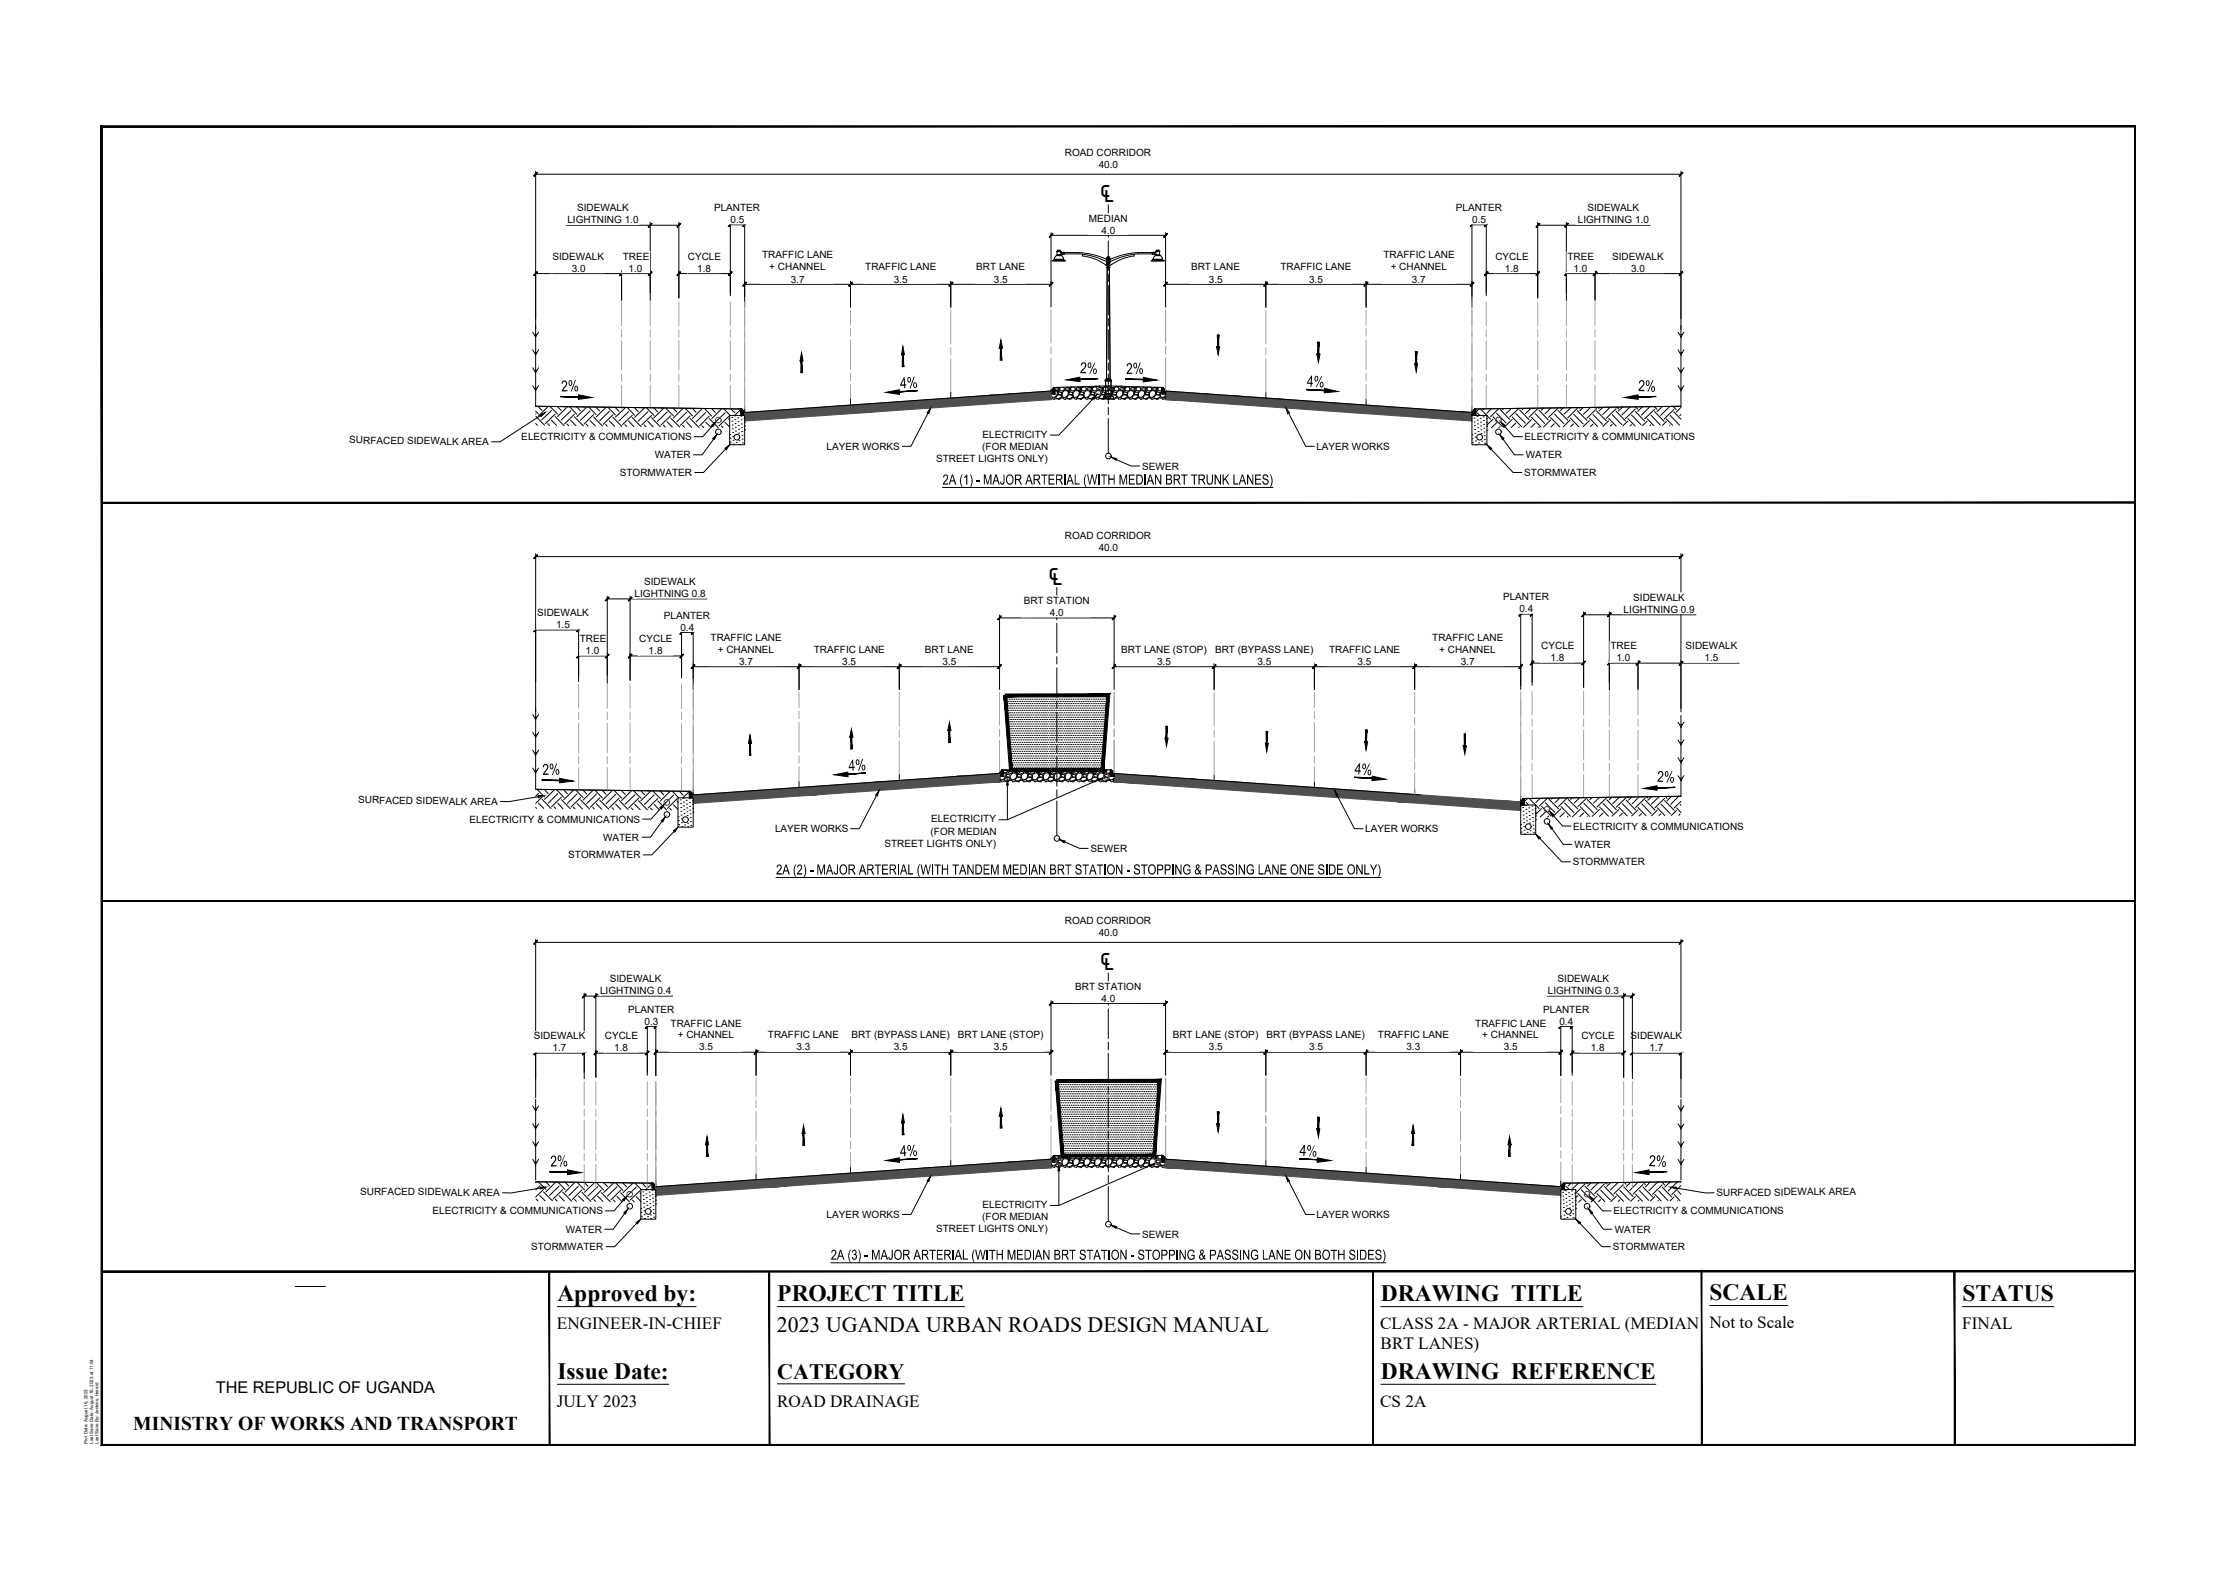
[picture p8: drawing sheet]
<svg xmlns="http://www.w3.org/2000/svg" width="420mm" height="297mm" viewBox="0 0 420 297" stroke-linecap="round" stroke-linejoin="round" font-family="sans-serif">
<defs><g id="words">
<g font-size="5.9">
<text x="208" y="38.3">℄</text>
<text x="198.2" y="110.6">℄</text>
<text x="208" y="183.5">℄</text>
</g>
<g font-size="4.4">
<text x="105.4" y="246.2">Approved by:</text>
<text x="147.1" y="246.2">PROJECT TITLE</text>
<text x="261.2" y="246.2">DRAWING TITLE</text>
<text x="323.4" y="246">SCALE</text>
<text x="371.2" y="246.2">STATUS</text>
<text x="105.4" y="260.9">Issue Date:</text>
<text x="261.2" y="260.9">DRAWING REFERENCE</text>
</g>
<text font-size="4.2" x="147.1" y="260.9">CATEGORY</text>
<text font-size="4.1" x="147" y="252">2023 UGANDA URBAN ROADS DESIGN MANUAL</text>
<text font-size="3.7" x="25.2" y="270.5">MINISTRY OF WORKS AND TRANSPORT</text>
<g font-size="3.2">
<text x="204.3" y="70.6" transform="rotate(2 204.3 70.6)">2%</text>
<text x="213" y="70.8" transform="rotate(-2 213 70.8)">2%</text>
<text x="106.2" y="74.1" transform="rotate(-2 106.2 74.1)">2%</text>
<text x="170.3" y="73.5" transform="rotate(-3 170.3 73.5)">4%</text>
<text x="247.2" y="73.1" transform="rotate(4 247.2 73.1)">4%</text>
<text x="309.9" y="74" transform="rotate(2 309.9 74)">2%</text>
<text x="102.6" y="146.6" transform="rotate(-2 102.6 146.6)">2%</text>
<text x="160.6" y="145.8" transform="rotate(-3 160.6 145.8)">4%</text>
<text x="256.2" y="146.5" transform="rotate(4 256.2 146.5)">4%</text>
<text x="313.5" y="147.9" transform="rotate(2 313.5 147.9)">2%</text>
<text x="104.1" y="220.8" transform="rotate(-2 104.1 220.8)">2%</text>
<text x="170.3" y="218.8" transform="rotate(-3 170.3 218.8)">4%</text>
<text x="245.8" y="218.6" transform="rotate(3 245.8 218.6)">4%</text>
<text x="311.9" y="220.6" transform="rotate(2 311.9 220.6)">2%</text>
<text x="105.4" y="251.4">ENGINEER-IN-CHIEF</text>
<text x="261.1" y="251.5">CLASS 2A - MAJOR ARTERIAL (MEDIAN</text>
<text x="323.4" y="251.3">Not to Scale</text>
<text x="371.2" y="251.4">FINAL</text>
<text x="261.2" y="255.2">BRT LANES)</text>
<text x="105.4" y="266.1">JULY 2023</text>
<text x="147" y="266.1">ROAD DRAINAGE</text>
<text x="261.1" y="266.1">CS 2A</text>
</g>
<text font-size="3.1" x="40.8" y="263.5">THE REPUBLIC OF UGANDA</text>
<g font-size="3">
<text x="178.3" y="91.7">2A (1) - MAJOR ARTERIAL (WITH MEDIAN BRT TRUNK LANES)</text>
<text x="146.8" y="165.5">2A (2) - MAJOR ARTERIAL (WITH TANDEM MEDIAN BRT STATION - STOPPING &amp; PASSING LANE ONE SIDE ONLY)</text>
<text x="157.2" y="238.3">2A (3) - MAJOR ARTERIAL (WITH MEDIAN BRT STATION - STOPPING &amp; PASSING LANE ON BOTH SIDES)</text>
</g>
<g font-size="1.9">
<text x="201.5" y="29.6">ROAD CORRIDOR</text>
<text x="207.8" y="31.9">40.0</text>
<text x="109.2" y="40">SIDEWALK</text>
<text x="135.1" y="39.9">PLANTER</text>
<text x="206" y="41.9">MEDIAN</text>
<text x="275.4" y="39.9">PLANTER</text>
<text x="300.3" y="40">SIDEWALK</text>
<text x="107.3" y="42.3">LIGHTNING 1.0</text>
<text x="138.2" y="42.2">0.5</text>
<text x="208.4" y="44.2">4.0</text>
<text x="278.5" y="42.2">0.5</text>
<text x="298.5" y="42.3">LIGHTNING 1.0</text>
<text x="104.5" y="49.1">SIDEWALK</text>
<text x="108.1" y="51.4">3.0</text>
<text x="117.8" y="49.2">TREE</text>
<text x="118.9" y="51.4">1.0</text>
<text x="130.1" y="49.1">CYCLE</text>
<text x="131.9" y="51.4">1.8</text>
<text x="144.2" y="48.9">TRAFFIC LANE</text>
<text x="145.5" y="51.2">+ CHANNEL</text>
<text x="149.6" y="53.5">3.7</text>
<text x="163.7" y="51.2">TRAFFIC LANE</text>
<text x="169.1" y="53.5">3.5</text>
<text x="184.7" y="51.2">BRT LANE</text>
<text x="188" y="53.5">3.5</text>
<text x="225.3" y="51.2">BRT LANE</text>
<text x="228.7" y="53.5">3.5</text>
<text x="242.2" y="51.2">TRAFFIC LANE</text>
<text x="247.6" y="53.5">3.5</text>
<text x="261.7" y="48.9">TRAFFIC LANE</text>
<text x="263.1" y="51.2">+ CHANNEL</text>
<text x="267.1" y="53.5">3.7</text>
<text x="282.9" y="49.1">CYCLE</text>
<text x="284.7" y="51.4">1.8</text>
<text x="296.5" y="49.2">TREE</text>
<text x="297.7" y="51.4">1.0</text>
<text x="305" y="49.1">SIDEWALK</text>
<text x="308.6" y="51.4">3.0</text>
<text x="66.1" y="83.9" transform="rotate(1 66.1 83.9)">SURFACED SIDEWALK AREA</text>
<text x="98.6" y="83.3">ELECTRICITY &amp; COMMUNICATIONS</text>
<text x="185.9" y="82.8">ELECTRICITY</text>
<text x="288.4" y="83.3">ELECTRICITY &amp; COMMUNICATIONS</text>
<text x="123.9" y="86.7">WATER</text>
<text x="156.4" y="85.1">LAYER WORKS</text>
<text x="177.1" y="87.4">STREET LIGHTS ONLY)</text>
<text x="185.8" y="85.1">(FOR MEDIAN</text>
<text x="216.1" y="88.8">SEWER</text>
<text x="249" y="85.1">LAYER WORKS</text>
<text x="288.7" y="86.7">WATER</text>
<text x="117.2" y="90.1">STORMWATER</text>
<text x="288.4" y="90.1">STORMWATER</text>
<text x="201.5" y="101.9">ROAD CORRIDOR</text>
<text x="207.8" y="104.2">40.0</text>
<text x="120" y="113">LIGHTNING 0.8</text>
<text x="121.9" y="110.7">SIDEWALK</text>
<text x="284.3" y="113.6">PLANTER</text>
<text x="309" y="113.7">SIDEWALK</text>
<text x="101.6" y="116.6">SIDEWALK</text>
<text x="105.2" y="118.8">1.5</text>
<text x="125.6" y="117">PLANTER</text>
<text x="128.7" y="119.3">0.4</text>
<text x="193.7" y="114.3">BRT STATION</text>
<text x="198.6" y="116.5">4.0</text>
<text x="287.4" y="115.9">0.4</text>
<text x="307.2" y="115.9">LIGHTNING 0.9</text>
<text x="109.7" y="121.5">TREE</text>
<text x="110.8" y="123.8">1.0</text>
<text x="120.9" y="121.5">CYCLE</text>
<text x="122.7" y="123.8">1.8</text>
<text x="134.4" y="121.2">TRAFFIC LANE</text>
<text x="135.8" y="123.5">+ CHANNEL</text>
<text x="139.8" y="125.8">3.7</text>
<text x="154" y="123.5">TRAFFIC LANE</text>
<text x="159.3" y="125.8">3.5</text>
<text x="174.9" y="123.5">BRT LANE</text>
<text x="178.3" y="125.8">3.5</text>
<text x="212.1" y="123.5">BRT LANE (STOP)</text>
<text x="218.9" y="125.8">3.5</text>
<text x="229.9" y="123.5">BRT (BYPASS LANE)</text>
<text x="237.9" y="125.8">3.5</text>
<text x="251.4" y="123.5">TRAFFIC LANE</text>
<text x="256.8" y="125.8">3.5</text>
<text x="271" y="121.2">TRAFFIC LANE</text>
<text x="272.3" y="123.5">+ CHANNEL</text>
<text x="276.3" y="125.8">3.7</text>
<text x="291.6" y="122.8">CYCLE</text>
<text x="293.3" y="125.1">1.8</text>
<text x="304.7" y="122.8">TREE</text>
<text x="305.8" y="125.1">1.0</text>
<text x="318.9" y="122.8">SIDEWALK</text>
<text x="322.4" y="125.1">1.5</text>
<text x="67.8" y="152" transform="rotate(1 67.8 152)">SURFACED SIDEWALK AREA</text>
<text x="88.8" y="155.6">ELECTRICITY &amp; COMMUNICATIONS</text>
<text x="176.1" y="155.6">ELECTRICITY</text>
<text x="114.1" y="159.1">WATER</text>
<text x="146.6" y="157.5">LAYER WORKS</text>
<text x="167.3" y="160.2">STREET LIGHTS ONLY)</text>
<text x="176.1" y="157.9">(FOR MEDIAN</text>
<text x="206.3" y="161.2">SEWER</text>
<text x="258.3" y="157.5">LAYER WORKS</text>
<text x="297.6" y="157">ELECTRICITY &amp; COMMUNICATIONS</text>
<text x="297.9" y="160.4">WATER</text>
<text x="107.5" y="162.4">STORMWATER</text>
<text x="297.5" y="163.7">STORMWATER</text>
<text x="201.5" y="174.9">ROAD CORRIDOR</text>
<text x="207.8" y="177.2">40.0</text>
<text x="115.3" y="185.8">SIDEWALK</text>
<text x="294.7" y="185.8">SIDEWALK</text>
<text x="113.5" y="188.1">LIGHTNING 0.4</text>
<text x="118.9" y="191.6">PLANTER</text>
<text x="203.4" y="187.2">BRT STATION</text>
<text x="208.4" y="189.5">4.0</text>
<text x="291.9" y="191.6">PLANTER</text>
<text x="292.8" y="188.1">LIGHTNING 0.3</text>
<text x="101" y="196.6">SIDEWALK</text>
<text x="114.4" y="196.6">CYCLE</text>
<text x="121.9" y="193.9">0.3</text>
<text x="126.9" y="194.2">TRAFFIC LANE</text>
<text x="128.2" y="196.5">+ CHANNEL</text>
<text x="145.3" y="196.5">TRAFFIC LANE</text>
<text x="161.1" y="196.5">BRT (BYPASS LANE)</text>
<text x="181.2" y="196.5">BRT LANE (STOP)</text>
<text x="221.9" y="196.5">BRT LANE (STOP)</text>
<text x="239.6" y="196.5">BRT (BYPASS LANE)</text>
<text x="260.7" y="196.5">TRAFFIC LANE</text>
<text x="279.1" y="194.2">TRAFFIC LANE</text>
<text x="280.4" y="196.5">+ CHANNEL</text>
<text x="295" y="193.9">0.4</text>
<text x="299.2" y="196.6">CYCLE</text>
<text x="308.5" y="196.6">SIDEWALK</text>
<text x="104.5" y="198.9">1.7</text>
<text x="116.2" y="198.9">1.8</text>
<text x="132.2" y="198.7">3.5</text>
<text x="150.7" y="198.7">3.3</text>
<text x="169.1" y="198.7">3.5</text>
<text x="188" y="198.7">3.5</text>
<text x="228.7" y="198.7">3.5</text>
<text x="247.6" y="198.7">3.5</text>
<text x="266.1" y="198.7">3.3</text>
<text x="284.5" y="198.7">3.5</text>
<text x="300.9" y="198.9">1.8</text>
<text x="312" y="198.9">1.7</text>
<text x="68.1" y="226" transform="rotate(1 68.1 226)">SURFACED SIDEWALK AREA</text>
<text x="324.7" y="226.3" transform="rotate(-1 324.7 226.3)">SURFACED SIDEWALK AREA</text>
<text x="81.8" y="229.8">ELECTRICITY &amp; COMMUNICATIONS</text>
<text x="107" y="233.2">WATER</text>
<text x="156.4" y="230.4">LAYER WORKS</text>
<text x="177.1" y="233.2">STREET LIGHTS ONLY)</text>
<text x="185.8" y="230.9">(FOR MEDIAN</text>
<text x="185.9" y="228.6">ELECTRICITY</text>
<text x="249" y="230.4">LAYER WORKS</text>
<text x="305.2" y="229.8">ELECTRICITY &amp; COMMUNICATIONS</text>
<text x="305.5" y="233.2">WATER</text>
<text x="100.5" y="236.5">STORMWATER</text>
<text x="216.1" y="234.2">SEWER</text>
<text x="305.1" y="236.5">STORMWATER</text>
</g>
<g font-size=".9">
<text x="16.5" y="273.1" transform="rotate(-90 16.5 273.1)">Plot Date: August 16, 2023</text>
<text x="17.6" y="273.1" transform="rotate(-90 17.6 273.1)">Last Save Date: August 16, 2023 at 11:54</text>
<text x="18.6" y="273.1" transform="rotate(-90 18.6 273.1)">Last Save By: Jenkins, Herald</text>
</g>
</g></defs>
<!-- layer: 0 -->
<g fill="none" stroke="#000" stroke-width=".19">
<path d="M19.2 23.9h384.7v216.7h-384.7zM199 49.3l2.5 .1zM199.4 49.1h1.8v.1h-1.8zM199.4 49.1l-.1 .2M199.5 48.8v.3M199.7 48.4l-.2 .4M199.9 47.5l.8 .1zM199.9 48.2h.8v.2h-.8zM199.9 48.3l-.1 .1M200 47.6v.6l.6-.1M200.1 47.4h.5M200.1 47.3l-.1 .2"/>
<path d="M200.5 47.3l.1 .2M200.6 47.7h.3v.4h-.3zM200.6 47.6v.1M200.7 48.3l.2 .1M200.9 47.7h.3v.4h-.3zM200.9 48.4l.3 .4M201.2 48.8v.3M201.2 47.7h.2v.4h-.2zM201.2 49.1l.2 .2M201.4 48h2.6M201.4 47.8h2.6M204.1 48a13.3 13.3 0 0 1 5.4 1.6"/>
<path d="M204.1 47.8l2.3 .3 2.9 .9M204.8 48.2v.3M204.8 48.4l1.4 .3 1.3 .4 1.7 1.1M209.2 50.2h.3M209.3 49.1l.1 .5M209.4 50.5l.5 .1zM209.4 49.9l.5 .1zM209.4 49.1v.4M209.4 49.6v.2M209.4 49h-.1M209.4 50.5l.6 .1zM209.4 49.9l.6 .1z"/>
<path d="M209.4 48.7h.5v.1h-.5zM209.4 48.8v1.1v-.1h.1v-1h.4v1.1v-.1h-.2v-1zM209.4 49.6l.1 .2M209.4 48.8v.2M209.5 50.6l-.2 21.1M209.5 48.8v1.1l.1-1.1h.3v1.1v-.1h-.1v-1zM209.5 50v.5M209.5 48.8v.2M209.5 48.7l.2-.2 .2 .2M209.6 50.5l.1 .1zM209.6 49.9l.1 .1zM209.9 50.6l.1 21.1"/>
<path d="M209.9 48.8v.2M209.9 50v.5M209.9 49.8l.1-.2-.1 .2M209.9 48.8l.1 .7M209.9 49h.2M210 49h.1M210 49.1l.1 .4M214.6 48.4l-2.1 .5-1.2 .5-1.2 .8h-.3M214.6 48.2l-.1 .3M215.3 48h2.7M215.3 47.8h2.7M215.3 47.8l-2.3 .3-2.9 .9"/>
<path d="M215.3 48a13.3 13.3 0 0 0-5.4 1.6M217.8 49.3l2.5 .1zM218 47.7h.1v.4h-.1zM218.1 49.1h1.8v.1h-1.8zM218.1 47.7h.3v.4h-.3zM218.1 49.1l-.1 .2M218.4 47.7h.3v.4h-.3zM218.5 48.4l-.3 .7M218.6 47.5l.8 .1zM218.6 48.2h.8v.2h-.8zM218.6 48.3l-.1 .1M218.7 47.6v.1"/>
<path d="M218.8 47.4l.4-.1 .2 .2M218.8 47.3l-.1 .2M219.4 47.6v.6l-.7-.1M219.4 48.3l.2 .1M219.6 48.4l.3 .4M219.9 48.8v.3M219.9 49.1l.2 .2M101.3 77.8l.5 .5M101.4 78.3h-.1M101.4 78.8l1.6 1.7M101.8 76.9l.7 .7M103.2 76.9h.1"/>
<path d="M103.7 76.9l-1.9 1.9M104 76.9l1.5 1.4M104.3 79.5l1 1M104.3 77.7l-1.8 1.7M105 78.3l-1.8 1.9M105 78.8l1.7 1.7M105.4 76.9l.8 .8M106.8 76.9v.1M107.3 77l-1.8 1.8M107.7 76.9l1.4 1.5M108 77.7l-1.8 1.8M108 79.5l1 1"/>
<path d="M108.7 78.4l-1.9 1.8M108.7 78.9l1.6 1.7M109.1 76.9l.7 .8M110.4 77h.1M110.9 77.1l-1.8 1.8M111.4 77l1.4 1.4M111.6 77.8l-1.8 1.7M111.6 79.6l1 1M112.3 78.4l-1.8 1.8M112.3 78.9l1.7 1.7M112.7 77l.7 .8M114.1 77l.1 .1"/>
<path d="M114.6 77.1l-1.8 1.8M115 77l1.4 1.5M115.3 79.6l1 1.1M115.3 77.8l-1.9 1.8M115.9 78.5l-1.8 1.8M115.9 78.9l1.7 1.8M116.4 77.1l.7 .7M117.8 77.1v.1M118.3 77.2l-1.9 1.7M118.6 77.1l1.4 1.5M118.9 79.7l1 1M118.9 77.8l-1.8 1.9"/>
<path d="M119.6 79l1.7 1.7M119.6 78.6l-1.8 1.7M120 77.1l.8 .8M121.4 77.1v.1M121.9 77.2l-1.9 1.8M122.3 77.2l1.4 1.4M122.5 79.7l1.1 1.1M122.6 77.9l-1.9 1.8M123.3 78.6l-1.9 1.8M123.3 79l1.6 1.8M123.7 77.2l.7 .7M125 77.2h.1"/>
<path d="M125.5 77.2l-1.8 1.9M125.9 77.2l1.5 1.4M126.2 79.8l1 1M126.2 77.9l-1.8 1.8M126.9 78.6l-1.9 1.8M126.9 79.1l1.7 1.7M127.3 77.2l.7 .8M128.7 77.2l.1 .1M129.2 77.3l-1.8 1.8M129.6 77.2l1.4 1.5M129.9 78l-1.9 1.8M129.9 79.8l.9 1"/>
<path d="M130.5 78.7l-1.8 1.8M130.5 79.1l1.7 1.8M131 77.2l.7 .8M132.3 77.3h.1M132.8 77.3l-1.8 1.8M133.3 77.3l1.3 1.4M133.5 78l-1.8 1.8M133.5 79.9l1 1M134.2 78.7l-1.8 1.8M134.2 79.2l1.7 1.7M134.6 77.3l.7 .7M136 77.3v.1"/>
<path d="M136.5 77.4l-1.9 1.8M136.9 77.3l1.2 1.3M137.1 79.9l.9 .9M137.2 78.1l-1.9 1.8M137.8 79.2l.2 .2M137.9 78.8l-1.9 1.8M138.2 77.4l.8 .7M139.6 77.4h.1M140.2 77.5l-1.2 1.1M208.7 75.2v.3h1.9v-.3M209 75l-.3 .2M209.1 74.5v.2h1.2v-.2"/>
<path d="M209.1 74.5h1.2v.2h-1.2zM209.1 71.9h1.2v.2h-1.2zM209.2 74.7l-.3 .3M209.2 72.1v2.4M209.3 71.7h.7zM209.3 71.7l-.1 .2M210 71.7l.2 .2M210.2 74.7l.2 .3h-1.5M210.2 72.1v2.4M210.4 75l.2 .2M279.5 78.1l.4 .5M279.8 77.4l-.6 .6"/>
<path d="M280.1 77.5l1.2 1.1M280.7 77.4l-.1 .1M281.3 78.6l.7 .7M282.1 77.3l-.8 .9M282.4 79.3l-1.1 1.1M282.4 78.9l1.8 1.8M283.1 80l-1 .9M283.1 78.2l1.8 1.8M283.5 77.3l-1.5 1.6M283.8 77.5l1.8 1.9M284.5 77.3l-.2 .2M285.9 77.3l-1 .9"/>
<path d="M286.1 79.4l-1.6 1.5M286.1 78.9l1.8 1.9M286.8 78.2l1.8 1.9M287.3 77.3l-1.7 1.6M287.5 77.5l1.7 1.9M288.2 77.2l-.3 .3M289.6 77.2l-1 1.1M289.7 79.4l-1.5 1.4M289.7 78.9l1.8 1.9M290.4 78.3l1.8 1.8M291 77.2l-1.8 1.7M291.1 77.6l1.8 1.8"/>
<path d="M292 77.2l-.4 .4M293.4 79.4l-1.4 1.4M293.4 79l1.7 1.8M293.4 77.2l-1.1 1.1M294.1 78.3l1.8 1.9M294.8 77.2l-1.9 1.8M294.8 77.7l1.8 1.8M295.2 77.2h.1M295.7 77.2l-.5 .5M297 79.5l-1.3 1.3M297 79.1l1.6 1.6M297.1 77.2l-1.2 1.1"/>
<path d="M297.7 78.4l1.8 1.8M298.4 77.2l-1.8 1.9M298.4 77.7l1.8 1.8M298.7 77.1l.2 .1M299.5 77.1l-.6 .6M300.7 79.6l-1.2 1.1M300.7 79.1l1.5 1.6M300.9 77.1l-1.4 1.3M301.4 78.4l1.8 1.9M302 77.8l1.9 1.8M302.1 77.3l-1.9 1.8M302.3 77.1l.2 .2"/>
<path d="M303.2 77.1l-.7 .7M304.3 79.6l-1.1 1.1M304.3 79.1l1.5 1.5M304.6 77l-1.4 1.4M305 78.5l1.8 1.8M305.7 77.3l-1.8 1.8M305.7 77.8l1.8 1.9M305.8 77l.4 .3M307 77l-.9 .8M308 79.7l-1 .9M308 79.2l1.3 1.4M308.4 77l-1.6 1.5"/>
<path d="M308.6 78.5l1.9 1.9M309.4 77.4l-1.9 1.8M309.4 77.8l1.7 1.9M309.4 77l.4 .4M310.7 76.9l-.9 .9M311.6 79.7l-.9 .8M311.6 79.2l1.3 1.3M312.1 76.9l-1.6 1.7M312.3 78.6l1.8 1.8M313 76.9l.5 .6M313 77.5l-1.9 1.7M313 77.9l1.8 1.8"/>
<path d="M314.5 76.9l-1 1M315.2 79.7l-.7 .8M315.2 79.3l1.2 1.2M315.9 76.9l-1.8 1.7M316 78.6l1.7 1.9M316.5 76.9l.6 .6M316.6 77.5l-1.8 1.8M316.6 77.9l1.4 1.4M318 78.4l-.2 .2M318 77.1l-.9 .9M101.3 80.1l.4 .4M103.6 80.2l.4 .3"/>
<path d="M107.3 80.2l.3 .3M110.9 80.2l.3 .4M114.6 80.3l.3 .3M118.2 80.3l.4 .4M121.9 80.4l.3 .3M125.5 80.4l.3 .4M129.1 80.5l.4 .3M132.8 80.5l.3 .4M136.5 80.6l.3 .3M283.8 80.7l-.3 .2M286.8 80l-.9 .9M287.4 80.8h-.1"/>
<path d="M290.4 80.1l-.8 .7M291.1 80.8h.1M294 80.2l-.6 .6M297.7 80.2l-.6 .5M301.4 80.2l-.5 .5M305 80.3l-.4 .3M308.6 80.3l-.2 .3M312.3 80.4l-.1 .1M315.9 80.4v.1M101.3 152.8l.2 .1M101.6 149.3l1.4 1.5M101.8 151.9l1.1 1"/>
<path d="M101.9 150.1l-.6 .6M102.6 150.8l-1.3 1.2M102.6 151.2l1.7 1.8M103 149.4l.7 .7M104.3 149.4l.1 .1M104.8 152.6l.3 .4M104.8 149.5l-1.8 1.7M105.3 149.4l1.4 1.5M105.5 150.1l-1.8 1.9M105.5 152l1 1M106.2 150.8l-1.9 1.8M106.2 151.3l1.7 1.7"/>
<path d="M106.6 149.4l.7 .8M108 149.4l.1 .1M108.4 152.7l.4 .3M108.5 149.5l-1.8 1.8M108.9 149.5l1.4 1.4M109.2 150.2l-1.9 1.8M109.2 152l1 1.1M109.8 150.9l-1.8 1.8M109.8 151.3l1.7 1.8M110.3 149.5l.7 .7M111.6 149.5h.1M112.1 152.7l.3 .4"/>
<path d="M112.2 149.5l-1.9 1.9M112.6 149.5l1.3 1.4M112.8 152l1 1.1M112.8 150.2l-1.8 1.8M113.5 150.9l-1.8 1.8M113.5 151.4l1.7 1.7M113.9 149.5l.8 .8M115.3 149.5v.1M115.8 152.8l.3 .3M115.8 149.6l-1.9 1.8M116.2 149.5l1.4 1.5M116.4 152.1l1.1 1"/>
<path d="M116.5 150.3l-1.9 1.8M117.2 151l-1.9 1.8M117.2 151.5l1.6 1.6M117.5 149.5l.8 .8M118.9 149.6h.1M119.4 152.9l.3 .3M119.5 149.6l-1.9 1.9M119.8 149.6l1.5 1.4M120.1 152.2l1 1M120.1 150.4l-1.8 1.7M120.8 151l-1.9 1.9M120.8 151.5l1.7 1.7"/>
<path d="M121.2 149.6l.7 .8M122.6 149.6v.1M123 152.9l.4 .3M123.1 149.7l-1.9 1.8M123.5 149.6l1.4 1.5M123.8 150.4l-1.9 1.8M123.8 152.2l.9 1M124.4 151.1l-1.8 1.8M124.4 151.5l1.7 1.8M124.9 149.6l.7 .8M126.2 149.7h.1M126.7 152.9l.3 .4"/>
<path d="M126.7 149.8l-1.8 1.7M127.2 149.7l1.2 1.2M127.4 150.4l-1.8 1.8M127.4 152.3l.9 .8M128.1 151.1l-1.8 1.8M128.1 151.6l.2 .2M128.5 149.7l.7 .7M129.9 149.7v.1M130.4 149.8l-1.2 1.1M288.7 151.8l.4 .5M289 151l-.6 .7M289.4 151.2l1.1 1.1"/>
<path d="M289.9 151l-.1 .2M290.5 152.3l.7 .7M291.4 151l-.9 .8M291.6 153l-1.1 1.1M291.6 152.6l1.8 1.8M292.3 153.7l-.9 .9M292.3 151.9l1.8 1.8M292.8 151l-1.6 1.5M293 154.4l-.2 .2M293 151.2l1.8 1.8M293.7 151l-.2 .2M295.1 150.9l-.9 1"/>
<path d="M295.3 153l-1.6 1.6M295.3 152.6l1.8 1.8M295.9 153.7l-.8 .8M296 151.9l1.8 1.8M296.5 150.9l-1.7 1.7M296.6 154.4l-.1 .1M296.7 151.2l1.8 1.9M297.4 150.9l-.3 .3M298.9 150.9l-1.1 1M298.9 153.1l-1.4 1.4M298.9 152.6l1.8 1.9M299.6 153.8l-.7 .7"/>
<path d="M299.6 152l1.8 1.8M300.3 150.9l-1.8 1.7M300.3 154.5h.1M300.3 151.3l1.8 1.8M301.2 150.9l-.4 .4M302.6 150.9l-1.2 1.1M302.6 153.1l-1.4 1.4M302.6 152.7l1.7 1.7M303.3 153.8l-.7 .7M303.3 152l1.8 1.9M304 150.9l-1.9 1.8M304 151.3l1.8 1.9"/>
<path d="M304.4 150.9h.1M304.9 150.8l-.5 .5M306.2 153.2l-1.2 1.2M306.2 152.7l1.6 1.7M306.4 150.8l-1.3 1.2M306.9 153.9l-.5 .5M306.9 152l1.8 1.9M307.6 150.9l-1.8 1.8M307.6 151.4l1.8 1.8M308 150.8l.1 .1M308.7 150.8l-.6 .6M309.9 153.2l-1.2 1.2"/>
<path d="M309.9 152.8l1.5 1.5M310.1 150.8l-1.3 1.3M310.5 153.9l-.4 .5M310.6 152.1l1.8 1.9M311.3 151l-1.9 1.8M311.3 151.4l1.8 1.9M311.5 150.7l.2 .3M312.4 150.7l-.7 .7M313.5 153.3l-1.1 1M313.5 152.8l1.4 1.5M313.8 150.7l-1.4 1.4M314.2 154l-.4 .3"/>
<path d="M314.2 152.1l1.8 1.9M314.9 151l-1.8 1.8M314.9 151.5l1.8 1.8M315.1 150.7l.3 .3M316.2 150.7l-.8 .8M317.1 153.3l-.9 1M317.2 152.9l.8 .8M317.6 150.7l-1.6 1.5M317.8 154l-.2 .2M317.9 152.2l.1 .1M318 151.6l-1.3 1.3M101.4 226.9l.4 .3"/>
<path d="M101.5 223.6l-.2 .2M101.8 223.6l1.5 1.4M102.1 226.2l1 1M102.1 224.4l-.8 .7M102.8 225l-1.5 1.5M102.8 225.5l1.7 1.7M103.2 223.6l.8 .8M104.6 223.6v.1M105.1 226.9l.3 .3M105.1 223.7l-1.8 1.8M105.5 223.6l1.4 1.5M105.8 224.4l-1.8 1.8"/>
<path d="M105.8 226.2l1 1M106.5 225.1l-1.9 1.8M106.5 225.5l1.6 1.8M106.9 223.6l.7 .8M108.2 223.7h.1M108.7 226.9l.3 .4M108.7 223.7l-1.8 1.8M109.2 223.7l1.4 1.4M109.4 224.4l-1.8 1.8M109.4 226.3l1 1M110.1 225.1l-1.8 1.8M110.1 225.6l1.7 1.7"/>
<path d="M110.5 223.7l.7 .7M111.9 223.7l.1 .1M112.4 227l.3 .3M112.4 223.8l-1.8 1.8M112.8 223.7l1.4 1.5M113.1 226.3l1 1M113.1 224.5l-1.9 1.8M113.7 225.2l-1.8 1.8M113.7 225.6l1.7 1.8M114.2 223.8l.7 .7M115.6 223.8h.1M116 227l.4 .4"/>
<path d="M116.1 223.8l-1.9 1.8M116.4 223.8l1.4 1.4M116.7 226.3l1 1.1M116.7 224.5l-1.8 1.8M117.4 225.2l-1.8 1.8M117.4 225.7l1.7 1.7M117.8 223.8l.8 .8M119.2 223.8v.1M119.7 227.1l.3 .3M119.7 223.9l-1.9 1.8M120.1 223.8l1.2 1.3M120.3 226.4l.9 .9"/>
<path d="M120.4 224.6l-1.9 1.8M121.1 225.3l-1.9 1.8M121.1 225.7l.1 .2M121.5 223.8l.7 .8M122.8 223.8l.1 .1M123.3 223.9l-1.1 1.2M296.2 223.9l-.3 .3M296.2 224.4l.7 .7M296.6 223.8l.1 .1M297.2 223.8l-.5 .6M298.5 226.2l-.4 .4M298.5 225.8l1.5 1.6"/>
<path d="M298.6 223.8l-1.3 1.3M299.2 226.9l-.6 .5M299.2 225.1l1.8 1.8M299.8 224.4l1.9 1.9M299.9 224l-1.8 1.7M300.2 223.8l.1 .2M301 223.8l-.7 .6M302.1 226.3l-1.1 1.1M302.1 225.8l1.5 1.6M302.4 223.8l-1.4 1.3M302.8 227l-.4 .4M302.8 225.2l1.8 1.8"/>
<path d="M303.5 224l-1.8 1.8M303.5 224.5l1.8 1.8M303.7 223.8l.3 .2M304.7 223.8l-.8 .7M305.8 226.3l-1.1 1.1M305.8 225.9l1.4 1.4M306.1 223.7l-1.5 1.5M306.4 227l-.3 .3M306.4 225.2l1.9 1.9M307.2 224.1l-1.9 1.8M307.2 224.5l1.7 1.9M307.3 223.7l.3 .4"/>
<path d="M308.5 223.7l-.9 .8M309.4 226.4l-.9 .9M309.4 225.9l1.3 1.4M309.9 223.7l-1.6 1.5M310.1 227.1l-.2 .2M310.1 225.2l1.8 1.9M310.8 224.1l-1.9 1.8M310.8 224.6l1.8 1.8M310.8 223.7l.5 .4M312.2 223.6l-.9 1M313 226.4l-.8 .8M313 226l1.3 1.2"/>
<path d="M313.6 223.6l-1.7 1.7M313.7 227.1l-.1 .1M313.8 225.3l1.7 1.8M314.4 223.6l.5 .6M314.4 224.2l-1.8 1.8M314.4 224.6l1.9 1.9M316 223.6l-1.1 1M316.7 226.5l-.7 .7M316.7 226l1.1 1.2M317.4 223.6l-1.8 1.7M317.4 227.1v.1M317.4 225.3l.6 .7"/>
<path d="M318 223.6h.1M318 224.3l-1.7 1.7M55.8 243.4h5.8"/>
</g>
<!-- layer: Z-DETL-MINR -->
<g fill="#4f4f4f" stroke="#4f4f4f" stroke-width=".19">
<path d="M220.5 74l8 .5h-8z"/>
<path d="M220.5 75.6h23.2l34.8 2.4z"/>
<path d="M190.8 74.5l8-.5v.5z"/>
<path d="M164.1 78l11.6-2.4h23.3z"/>
<path d="M210.8 146.3l8 .6h-8z"/>
<path d="M210.7 147.9h23.3l53.7 3.8z"/>
<path d="M181 146.9l8.1-.6v.6z"/>
<path d="M154.4 150.4l11.5-2.5h23.3z"/>
<path d="M190.8 219.9l8-.6v.6z"/>
<path d="M147.3 224.5l28.4-3.6h23.3z"/>
<path d="M220.5 219.3l8 .6h-8z"/>
<path d="M220.4 220.9h23.2l51.7 3.6z"/>
<path d="M220.5 74.5h8.1zM220.5 74.5h8.1z"/>
<path d="M220.5 74.5l15.4 .5-7.3-.5zM220.5 74.5l15.4 .5h-15.4z"/>
<path d="M220.5 75l23.2 .6-7.8-.6zM220.5 75l23.2 .6h-23.2z"/>
<path d="M220.5 75.6l34.7 2.4h23.3zM255.2 78h23.3v1.7z"/>
<path d="M190.8 74.5h8zM190.7 74.5h8.1z"/>
<path d="M190.7 74.5l8.2 .3v-.3zM187.3 74.8l3.4-.3 8.2 .3z"/>
<path d="M187.3 74.8l11.7 .8-.1-.8zM175.7 75.6l11.6-.8 11.7 .8z"/>
<path d="M140.9 78h23.2l11.6-2.4zM140.9 78h23.2l-23.2 1.7z"/>
<path d="M210.8 146.9h8zM210.8 146.9h8z"/>
<path d="M210.8 146.9l15.3 .5-7.3-.5zM210.8 146.9l15.3 .5h-15.4z"/>
<path d="M210.7 147.4l23.3 .5-7.9-.5zM210.7 147.4l23.3 .5h-23.3z"/>
<path d="M210.7 147.9l53.7 3.8h23.3zM264.4 151.7h23.3v1.7z"/>
<path d="M181 146.9h8.1zM181 146.9h8.1z"/>
<path d="M181 146.9l8.2 .2-.1-.2zM177.5 147.1l3.5-.2 8.2 .2z"/>
<path d="M177.5 147.1l11.7 .8v-.8zM165.9 147.9l11.6-.8 11.7 .8z"/>
<path d="M131.1 150.4h23.3l11.5-2.5zM131.1 150.4h23.3l-23.3 1.6z"/>
<path d="M190.8 219.9h8zM190.7 219.9h8.1z"/>
<path d="M190.7 219.9l8.2 .2v-.2zM187.3 220.1l3.4-.2 8.2 .2z"/>
<path d="M187.3 220.1l11.7 .8-.1-.8zM175.7 220.9l11.6-.8 11.7 .8z"/>
<path d="M124.1 224.5h23.2l28.4-3.6zM124.1 224.5h23.2l-23.2 1.7z"/>
<path d="M220.5 219.9h8.1zM220.5 219.9h8.1z"/>
<path d="M220.5 219.9l11.6 .2-3.5-.2zM220.5 219.9l11.6 .2h-11.7z"/>
<path d="M220.4 220.1l23.2 .8-11.5-.8zM220.4 220.1l23.2 .8h-23.2z"/>
<path d="M220.4 220.9l51.6 3.6h23.3zM272 224.5h23.3v1.7z"/>
</g>
<!-- layer: Z-DETL-HTCH -->
<g fill="none" stroke="#000" stroke-width=".19">
<path d="M138.4 79h.1M138.5 79.7h.1M139 78.7h.1M139 79.4h.1M139.6 79.1h.1M139.6 79.8h.1M140.2 78.7h.1M140.2 79.4h.1M140.7 79.1h.1M140.8 79.9h.1M198.9 75l.1 .2h.5M199 75.3l.3 .3"/>
<path d="M199.5 75.6v-.1l.4-.1 .4 .2M199.5 73.7l.2 .1M199.5 73.9h.3l.3 .4-.2 .5-.4 .4M199.8 73.3h.1M199.8 73.3h.6M199.9 73.4l.4 .1v.1l-.2 .2M199.9 73.3l-.4 .1M200.1 74h.3l-.3 .2zM200.2 73.8h-.4M200.3 74.7h.5M200.4 73.6l.2 .3 .3 .1 .4-.1M200.4 73.3h-.1"/>
<path d="M200.5 75.6l.1-.2 .3-.1 .3 .1 .2 .2M200.6 73.3l-.1 .3M200.8 75.2l-.5 .2M200.8 75.2l.1-.3-.3-.2h-.5l-.4 .4 .1 .3h.6M200.9 74.4l-.6-.2-.2 .2 .2 .2M200.9 74.4l-.1 .3M200.9 74.4v.4l.2 .4h.4M201.2 73.3l.2 .3-.2 .3M201.4 73.9l-.5 .4M201.4 73.9h.5l.2 .4-.1 .5-.5 .4M201.5 73.6l.2 .2M201.5 75.6l.1-.1 .4-.1 .4 .2"/>
<path d="M201.6 73.4l-.1 .2M202 73.4l.4 .1-.2 .3M202 73.3l-.4 .1M202.2 74.2l.3-.2h-.4l.1 .2M202.3 73.8h-.5M202.3 74.7h.5M202.6 75.6v-.2l.4-.1 .3 .1 .1 .2M202.6 73.2l-.2 .1h-.5M202.8 75.2l-.4 .2M202.9 73.2l-.3 .1-.1 .3 .1 .3 .4 .1 .3-.1 .1-.3-.1-.3-.2-.1M202.9 75.2l.1-.3-.3-.2h-.6l-.3 .4 .1 .3h.5M203 74.4l.1 .8h.5"/>
<path d="M203 74.4l-.6-.2-.2 .2 .1 .2M203 74.5l-.1 .2M203.4 73.9l-.4 .4M203.5 73.9h.5l.2 .4-.2 .5-.4 .4M203.6 75.6l.1-.1 .3-.1 .5 .2M203.7 73.4l-.1 .2 .2 .2M204 73.4l.5 .1-.2 .3M204 73.3l-.3 .1M204.2 74h.4l-.4 .2zM204.3 73.8h-.4M204.4 74.6l-.2-.2 .3-.2h.4l.1 .2 .2 .8h.4M204.4 74.7h.5"/>
<path d="M204.5 73.6l.2 .3 .3 .1 .4-.1 .1-.3-.1-.3-.4-.1-.3 .1-.1 .3M204.6 75.6l.1-.2 .3-.1 .4 .1 .1 .2M204.8 73.1l-.3 .2h-.5l-.1-.1M204.9 75.2l.1-.3-.2-.2h-.6l-.4 .4 .2 .3h.5M204.9 75.2l-.4 .2M205 74.5l-.1 .2M205.5 73.9l-.5 .4M205.6 73.9h.4l.3 .4M205.6 73.1h.1M205.6 75.6l.1-.1 .4-.1 .4 .2M205.7 73.4l-.1 .2 .3 .2M205.9 73.1l.1 .2"/>
<path d="M206.1 75.4h.5M206.1 73.3h.5M206.1 73.4l.4 .1-.1 .3M206.1 73.3l-.4 .1M206.2 74h.4l-.3 .2zM206.3 74.3l-.2 .5-.5 .4M206.3 74.4l.2 .2M206.4 73.8h-.5M206.5 74.7h.5M206.6 73.6l.1 .3 .4 .1 .4-.1v-.3l-.1-.3-.3-.1-.3 .1-.1 .3M206.7 75.6l.1-.2 .3-.1 .4 .3M206.9 74.2l.2 .2"/>
<path d="M207 74.2h-.5l-.2 .2M207 75.2l.1-.3-.3-.2h-.5l-.4 .4 .1 .3M207 73.1h.1M207 75.2l-.5 .2M207 73.1l-.5 .2M207.1 74.4l-.1 .3M207.1 74.4v.4l.1 .4h.5M207.2 73.1h.1M207.5 73.9l-.4 .4M207.6 73.9h.5l.2 .4-.2 .5-.4 .4M207.7 75.6l.1-.1 .3-.1 .5 .2M207.8 73.4l-.1 .2 .2 .2"/>
<path d="M207.8 73.1h-.6M208 73.1h.1M208 73.1l.1 .2h.5M208.1 73.4l.5 .1v.1l-.2 .2M208.1 73.3l-.3 .1M208.3 74h.4l-.3 .2zM208.5 73.8h-.5M208.6 74.7h.5M208.7 73.6l.1 .3 .4 .1 .3-.1 .1-.3-.1-.3-.3-.1-.4 .1-.1 .3M208.7 75.6l.1-.2 .4-.1 .3 .1 .1 .2M209 75.2l-.4 .2M209 73.1l-.4 .2"/>
<path d="M209.1 75.2l.1-.3-.3-.2h-.5l-.4 .4 .1 .3h.5M209.1 73v.1M209.2 74.4l-.6-.2-.2 .2 .2 .2M209.2 74.4l-.1 .3M209.2 74.4v.4l.1 .4h.4M209.3 73l.4 .1 .2-.1M209.6 73.9l-.4 .4M209.7 73.9h.5l.2 .4-.2 .5-.5 .4M209.8 73.6l.2 .2M209.8 75.6v-.1l.4-.1 .4 .2M209.8 73.4l-.1 .2M210.1 73l.1 .3h.5l.4-.2"/>
<path d="M210.2 73.4l.4 .1-.1 .3M210.2 73.3l-.4 .1M210.4 74.7l-.4 .4 .2 .3h.5M210.4 74.4l.2-.2 .6 .2M210.4 74.2l.4-.2h-.4l.1 .2M210.4 74.7h.5l.3 .2-.1 .3M210.5 74.4l.1 .2M210.6 73.8h-.6M210.6 74.7h.5M210.8 75.6l.1-.2 .3-.1 .4 .1 .1 .2M210.9 73.3l.3-.1 .4 .1 .1 .3-.1 .3-.4 .1-.3-.1-.1-.3zM211.1 75.2l-.4 .2"/>
<path d="M211.1 73.1h.1M211.2 74.4l.2 .8h.4M211.2 74.5l-.1 .2M211.4 73.1h.5M211.7 73.9l-.5 .4M211.7 73.9h.5l.3 .4-.2 .5-.5 .4M211.9 75.6v-.1l.4-.1 .4 .2M211.9 73.4l-.1 .2 .3 .2M212.1 73.1h.1M212.1 73.1l.1 .2h.6l.4-.2M212.3 73.4l.4 .1-.2 .3M212.3 73.3l-.4 .1"/>
<path d="M212.4 74h.4l-.3 .2zM212.6 73.8h-.5M212.7 74.6l-.2-.2 .2-.2h.4l.2 .2 .2 .8h.4M212.7 74.7h.5M212.8 73.6l.1 .3 .4 .1 .3-.1 .1-.3M212.8 73.6l.2-.3 .3-.1 .3 .1 .2 .3M212.8 75.6l.2-.2 .3-.1 .3 .1 .1 .2M213.2 75.2l.1-.3-.3-.2h-.5l-.4 .4 .1 .3h.6M213.2 75.2l-.4 .2M213.3 74.5l-.1 .2M213.5 73.1h.1M213.8 73.9l-.5 .4"/>
<path d="M213.8 73.9h.5l.2 .4-.1 .5-.5 .4M213.9 73.1h.1M213.9 75.6v-.1l.5-.1 .4 .2M213.9 73.4v.2l.2 .2M214.2 73.1l.1 .2M214.3 75.4h.5M214.4 73.4l.3 .1-.1 .3M214.4 73.3l-.5 .1M214.5 74h.4l-.3 .2zM214.7 73.8h-.5M214.7 74.7h.6M215.1 73.1l-.3 .2h-.5"/>
<path d="M215.3 75.2v-.3l-.2-.2h-.6l-.3 .4 .1 .3M215.3 75.2l-.5 .2M215.3 73.2l-.3 .1-.1 .3M215.3 75.3l-.4 .3M215.3 74.5v.2M215.4 74.5v-.1l-.1 .4 .2 .4h.5M215.4 73.2l.3 .1 .1 .3-.1 .3-.3 .1-.4-.1-.1-.3M215.4 75.3l.4 .3M215.8 73.9l-.5 .5-.5-.2-.2 .2 .1 .2M215.8 73.9h.6l.2 .4-.2 .5-.4 .4M216 75.6v-.1l.4-.1 .4 .2M216 73.4v.2l.2 .2"/>
<path d="M216.3 73.2l.1 .1h.5M216.4 73.4l.4 .1 .1 .1-.3 .2M216.4 73.3l-.4 .1M216.6 74h.3l-.3 .2zM216.7 73.8h-.4M216.8 74.7h.5M217 75.6l.1-.2 .3-.1 .3 .1 .2 .2M217.1 74.7h-.5l-.4 .4 .2 .3h.5M217.1 73.2l-.2 .1M217.2 74.7l.2 .2-.1 .3M217.3 75.2l-.4 .2M217.3 73.2l-.2 .1-.1 .3"/>
<path d="M217.4 74.4l-.5-.2-.3 .2 .2 .2M217.4 74.4l-.1 .3M217.5 74.4l-.1 .4 .2 .4h.4M217.5 73.2l.2 .1 .2 .3-.1 .3-.4 .1-.3-.1-.2-.3M217.9 73.9l-.5 .4M217.9 73.9h.5l.2 .4-.1 .5-.5 .4M218 75.6l.1-.1 .4-.1 .4 .2M218.1 73.4l-.1 .2 .3 .2M218.4 73.3h.7M218.5 73.4l.4 .1-.2 .3M218.5 73.3l-.4 .1M218.6 74.7l-.3 .4 .1 .3h.5"/>
<path d="M218.7 74.4l.2-.2 .6 .2M218.7 74.2l.3-.2h-.4l.1 .2M218.7 74.7h.5l.3 .2-.1 .3M218.7 74.4l.1 .2M218.8 73.8h-.5M218.8 74.7h.6M219.1 75.6v-.2l.4-.1 .3 .1 .1 .2M219.2 73.3l-.2 .3 .1 .3 .4 .1 .3-.1M219.4 75.2l-.5 .2M219.5 74.4l.2 .8h.4M219.5 74.5l-.1 .2M219.7 73.3h.1"/>
<path d="M219.8 74l-.3 .3M220.5 74.9l-.4 .3M220.5 75.4l-.3 .1-.1 .1M220.5 75l-.2 .1 .2 .2M278.8 79.1h.1M278.9 79.8h.1M279.4 78.8h.1M279.5 79.5h.1M280 79.1h.1M280.1 79.9h.1M280.6 78.9h.1M280.6 79.6h.1"/>
<path d="M281.2 79.2h.1M281.2 80h.1M138 82.2h.1M138.1 82.9h.1M138.1 83.6h.1M138.5 80.4h.1M138.5 81.1h.1M138.6 81.9h.1M138.6 82.6h.1M138.7 83.3h.1M138.7 84h.1M139.1 80.1h.1"/>
<path d="M139.1 80.8h.1M139.1 81.6h.1M139.3 83.7h.1M139.6 80.5h.1M139.7 81.2h.1M139.7 81.9h.1M139.8 83.4h.1M139.9 84.1h.1M140.2 80.2h.1M140.3 80.9h.1M140.3 81.6h.1M140.4 82.4h.1"/>
<path d="M140.4 83.1h.1M140.4 83.8h.1M140.8 80.6h.1M140.9 81.3h.1M278.5 82.3h.1M278.5 83h.1M278.5 83.7h.1M278.9 80.5h.1M279 81.3h.1M279 82h.1M279 82.7h.1M279.1 83.4h.1"/>
<path d="M279.2 84.1h.1M279.5 80.2h.1M279.6 80.9h.1M279.6 81.6h.1M279.7 83.8h.1M280.1 80.6h.1M280.1 81.3h.1M280.2 82h.1M280.3 83.5h.1M280.7 80.3h.1M280.7 81h.1M280.7 81.7h.1"/>
<path d="M280.8 82.5h.1M280.8 83.2h.1M280.9 83.9h.1M281.2 80.7h.1M281.3 81.4h.1M190.3 131.8h.1M190.3 132.7h.1M190.5 132.3h.1M190.5 133.1h.1M190.5 134h.1M190.5 134.9h.1M190.5 135.7h.1"/>
<path d="M190.7 131.8h.1M190.7 132.7h.1M190.7 133.5h.1M190.7 134.4h.1M190.7 135.3h.1M190.7 136.1h.1M190.7 137h.1M190.7 137.9h.1M190.7 138.7h.1M191 132.3h.1M191 133.1h.1M191 134h.1"/>
<path d="M191 134.9h.1M191 135.7h.1M191 136.6h.1M191 137.4h.1M191 138.3h.1M191 139.1h.1M191 140h.1M191.2 131.8h.1M191.2 132.7h.1M191.2 133.5h.1M191.2 134.4h.1M191.2 135.3h.1"/>
<path d="M191.2 136.1h.1M191.2 137h.1M191.2 137.9h.1M191.2 138.7h.1M191.2 139.6h.1M191.4 132.3h.1M191.4 133.1h.1M191.4 134h.1M191.4 134.9h.1M191.4 135.7h.1M191.4 136.6h.1M191.4 137.4h.1"/>
<path d="M191.4 138.3h.1M191.4 139.1h.1M191.4 140h.1M191.6 131.8h.1M191.6 132.7h.1M191.6 133.5h.1M191.6 134.4h.1M191.6 135.3h.1M191.6 136.1h.1M191.6 137h.1M191.6 137.9h.1M191.6 138.7h.1"/>
<path d="M191.6 139.6h.1M191.8 132.3h.1M191.8 133.1h.1M191.8 134h.1M191.8 134.9h.1M191.8 135.7h.1M191.8 136.6h.1M191.8 137.4h.1M191.8 138.3h.1M191.8 139.1h.1M191.8 140h.1M192 131.8h.1"/>
<path d="M192 132.7h.1M192 133.5h.1M192 134.4h.1M192 135.3h.1M192 136.1h.1M192 137h.1M192 137.9h.1M192 138.7h.1M192 139.6h.1M192.2 132.3h.1M192.2 133.1h.1M192.2 134h.1"/>
<path d="M192.2 134.9h.1M192.2 135.7h.1M192.2 136.6h.1M192.2 137.4h.1M192.2 138.3h.1M192.2 139.1h.1M192.2 140h.1M192.4 131.8h.1M192.4 132.7h.1M192.4 133.5h.1M192.4 134.4h.1M192.4 135.3h.1"/>
<path d="M192.4 136.1h.1M192.4 137h.1M192.4 137.9h.1M192.4 138.7h.1M192.4 139.6h.1M192.6 132.3h.1M192.6 133.1h.1M192.6 134h.1M192.6 134.9h.1M192.6 135.7h.1M192.6 136.6h.1M192.6 137.4h.1"/>
<path d="M192.6 138.3h.1M192.6 139.1h.1M192.6 140h.1M192.9 131.8h.1M192.9 132.7h.1M192.9 133.5h.1M192.9 134.4h.1M192.9 135.3h.1M192.9 136.1h.1M192.9 137h.1M192.9 137.9h.1M192.9 138.7h.1"/>
<path d="M192.9 139.6h.1M193.1 132.3h.1M193.1 133.1h.1M193.1 134h.1M193.1 134.9h.1M193.1 135.7h.1M193.1 136.6h.1M193.1 137.4h.1M193.1 138.3h.1M193.1 139.1h.1M193.1 140h.1M193.3 131.8h.1"/>
<path d="M193.3 132.7h.1M193.3 133.5h.1M193.3 134.4h.1M193.3 135.3h.1M193.3 136.1h.1M193.3 137h.1M193.3 137.9h.1M193.3 138.7h.1M193.3 139.6h.1M193.5 132.3h.1M193.5 133.1h.1M193.5 134h.1"/>
<path d="M193.5 134.9h.1M193.5 135.7h.1M193.5 136.6h.1M193.5 137.4h.1M193.5 138.3h.1M193.5 139.1h.1M193.5 140h.1M193.7 131.8h.1M193.7 132.7h.1M193.7 133.5h.1M193.7 134.4h.1M193.7 135.3h.1"/>
<path d="M193.7 136.1h.1M193.7 137h.1M193.7 137.9h.1M193.7 138.7h.1M193.7 139.6h.1M194 132.3h.1M194 133.1h.1M194 134h.1M194 134.9h.1M194 135.7h.1M194 136.6h.1M194 137.4h.1"/>
<path d="M194 138.3h.1M194 139.1h.1M194 140h.1M194.2 131.8h.1M194.2 132.7h.1M194.2 133.5h.1M194.2 134.4h.1M194.2 135.3h.1M194.2 136.1h.1M194.2 137h.1M194.2 137.9h.1M194.2 138.7h.1"/>
<path d="M194.2 139.6h.1M194.4 132.3h.1M194.4 133.1h.1M194.4 134h.1M194.4 134.9h.1M194.4 135.7h.1M194.4 136.6h.1M194.4 137.4h.1M194.4 138.3h.1M194.4 139.1h.1M194.4 140h.1M194.6 131.8h.1"/>
<path d="M194.6 132.7h.1M194.6 133.5h.1M194.6 134.4h.1M194.6 135.3h.1M194.6 136.1h.1M194.6 137h.1M194.6 137.9h.1M194.6 138.7h.1M194.6 139.6h.1M194.8 132.3h.1M194.8 133.1h.1M194.8 134h.1"/>
<path d="M194.8 134.9h.1M194.8 135.7h.1M194.8 136.6h.1M194.8 137.4h.1M194.8 138.3h.1M194.8 139.1h.1M194.8 140h.1M195 131.8h.1M195 132.7h.1M195 133.5h.1M195 134.4h.1M195 135.3h.1"/>
<path d="M195 136.1h.1M195 137h.1M195 137.9h.1M195 138.7h.1M195 139.6h.1M195.2 132.3h.1M195.2 133.1h.1M195.2 134h.1M195.2 134.9h.1M195.2 135.7h.1M195.2 136.6h.1M195.2 137.4h.1"/>
<path d="M195.2 138.3h.1M195.2 139.1h.1M195.2 140h.1M195.4 131.8h.1M195.4 132.7h.1M195.4 133.5h.1M195.4 134.4h.1M195.4 135.3h.1M195.4 136.1h.1M195.4 137h.1M195.4 137.9h.1M195.4 138.7h.1"/>
<path d="M195.4 139.6h.1M195.7 132.3h.1M195.7 133.1h.1M195.7 134h.1M195.7 134.9h.1M195.7 135.7h.1M195.7 136.6h.1M195.7 137.4h.1M195.7 138.3h.1M195.7 139.1h.1M195.7 140h.1M195.9 131.8h.1"/>
<path d="M195.9 132.7h.1M195.9 133.5h.1M195.9 134.4h.1M195.9 135.3h.1M195.9 136.1h.1M195.9 137h.1M195.9 137.9h.1M195.9 138.7h.1M195.9 139.6h.1M196.1 132.3h.1M196.1 133.1h.1M196.1 134h.1"/>
<path d="M196.1 134.9h.1M196.1 135.7h.1M196.1 136.6h.1M196.1 137.4h.1M196.1 138.3h.1M196.1 139.1h.1M196.1 140h.1M196.3 131.8h.1M196.3 132.7h.1M196.3 133.5h.1M196.3 134.4h.1M196.3 135.3h.1"/>
<path d="M196.3 136.1h.1M196.3 137h.1M196.3 137.9h.1M196.3 138.7h.1M196.3 139.6h.1M196.5 132.3h.1M196.5 133.1h.1M196.5 134h.1M196.5 134.9h.1M196.5 135.7h.1M196.5 136.6h.1M196.5 137.4h.1"/>
<path d="M196.5 138.3h.1M196.5 139.1h.1M196.5 140h.1M196.8 131.8h.1M196.8 132.7h.1M196.8 133.5h.1M196.8 134.4h.1M196.8 135.3h.1M196.8 136.1h.1M196.8 137h.1M196.8 137.9h.1M196.8 138.7h.1"/>
<path d="M196.8 139.6h.1M197 132.3h.1M197 133.1h.1M197 134h.1M197 134.9h.1M197 135.7h.1M197 136.6h.1M197 137.4h.1M197 138.3h.1M197 139.1h.1M197 140h.1M197.2 131.8h.1"/>
<path d="M197.2 132.7h.1M197.2 133.5h.1M197.2 134.4h.1M197.2 135.3h.1M197.2 136.1h.1M197.2 137h.1M197.2 137.9h.1M197.2 138.7h.1M197.2 139.6h.1M197.4 132.3h.1M197.4 133.1h.1M197.4 134h.1"/>
<path d="M197.4 134.9h.1M197.4 135.7h.1M197.4 136.6h.1M197.4 137.4h.1M197.4 138.3h.1M197.4 139.1h.1M197.4 140h.1M197.6 131.8h.1M197.6 132.7h.1M197.6 133.5h.1M197.6 134.4h.1M197.6 135.3h.1"/>
<path d="M197.6 136.1h.1M197.6 137h.1M197.6 137.9h.1M197.6 138.7h.1M197.6 139.6h.1M197.8 132.3h.1M197.8 133.1h.1M197.8 134h.1M197.8 134.9h.1M197.8 135.7h.1M197.8 136.6h.1M197.8 137.4h.1"/>
<path d="M197.8 138.3h.1M197.8 139.1h.1M197.8 140h.1M198 131.8h.1M198 132.7h.1M198 133.5h.1M198 134.4h.1M198 135.3h.1M198 136.1h.1M198 137h.1M198 137.9h.1M198 138.7h.1"/>
<path d="M198 139.6h.1M198.2 132.3h.1M198.2 133.1h.1M198.2 134h.1M198.2 134.9h.1M198.2 135.7h.1M198.2 136.6h.1M198.2 137.4h.1M198.2 138.3h.1M198.2 139.1h.1M198.2 140h.1M198.5 131.8h.1"/>
<path d="M198.5 132.7h.1M198.5 133.5h.1M198.5 134.4h.1M198.5 135.3h.1M198.5 136.1h.1M198.5 137h.1M198.5 137.9h.1M198.5 138.7h.1M198.5 139.6h.1M198.7 132.3h.1M198.7 133.1h.1M198.7 134h.1"/>
<path d="M198.7 134.9h.1M198.7 135.7h.1M198.7 136.6h.1M198.7 137.4h.1M198.7 138.3h.1M198.7 139.1h.1M198.7 140h.1M198.9 131.8h.1M198.9 132.7h.1M198.9 133.5h.1M198.9 134.4h.1M198.9 135.3h.1"/>
<path d="M198.9 136.1h.1M198.9 137h.1M198.9 137.9h.1M198.9 138.7h.1M198.9 139.6h.1M199.1 132.3h.1M199.1 133.1h.1M199.1 134h.1M199.1 134.9h.1M199.1 135.7h.1M199.1 136.6h.1M199.1 137.4h.1"/>
<path d="M199.1 138.3h.1M199.1 139.1h.1M199.1 140h.1M199.3 131.8h.1M199.3 132.7h.1M199.3 133.5h.1M199.3 134.4h.1M199.3 135.3h.1M199.3 136.1h.1M199.3 137h.1M199.3 137.9h.1M199.3 138.7h.1"/>
<path d="M199.3 139.6h.1M199.5 132.3h.1M199.5 133.1h.1M199.5 134h.1M199.5 134.9h.1M199.5 135.7h.1M199.5 136.6h.1M199.5 137.4h.1M199.5 138.3h.1M199.5 139.1h.1M199.5 140h.1M199.8 131.8h.1"/>
<path d="M199.8 132.7h.1M199.8 133.5h.1M199.8 134.4h.1M199.8 135.3h.1M199.8 136.1h.1M199.8 137h.1M199.8 137.9h.1M199.8 138.7h.1M199.8 139.6h.1M200 132.3h.1M200 133.1h.1M200 134h.1"/>
<path d="M200 134.9h.1M200 135.7h.1M200 136.6h.1M200 137.4h.1M200 138.3h.1M200 139.1h.1M200 140h.1M200.2 131.8h.1M200.2 132.7h.1M200.2 133.5h.1M200.2 134.4h.1M200.2 135.3h.1"/>
<path d="M200.2 136.1h.1M200.2 137h.1M200.2 137.9h.1M200.2 138.7h.1M200.2 139.6h.1M200.4 132.3h.1M200.4 133.1h.1M200.4 134h.1M200.4 134.9h.1M200.4 135.7h.1M200.4 136.6h.1M200.4 137.4h.1"/>
<path d="M200.4 138.3h.1M200.4 139.1h.1M200.4 140h.1M200.6 131.8h.1M200.6 132.7h.1M200.6 133.5h.1M200.6 134.4h.1M200.6 135.3h.1M200.6 136.1h.1M200.6 137h.1M200.6 137.9h.1M200.6 138.7h.1"/>
<path d="M200.6 139.6h.1M200.8 132.3h.1M200.8 133.1h.1M200.8 134h.1M200.8 134.9h.1M200.8 135.7h.1M200.8 136.6h.1M200.8 137.4h.1M200.8 138.3h.1M200.8 139.1h.1M200.8 140h.1M201.1 131.8h.1"/>
<path d="M201.1 132.7h.1M201.1 133.5h.1M201.1 134.4h.1M201.1 135.3h.1M201.1 136.1h.1M201.1 137h.1M201.1 137.9h.1M201.1 138.7h.1M201.1 139.6h.1M201.3 132.3h.1M201.3 133.1h.1M201.3 134h.1"/>
<path d="M201.3 134.9h.1M201.3 135.7h.1M201.3 136.6h.1M201.3 137.4h.1M201.3 138.3h.1M201.3 139.1h.1M201.3 140h.1M201.5 131.8h.1M201.5 132.7h.1M201.5 133.5h.1M201.5 134.4h.1M201.5 135.3h.1"/>
<path d="M201.5 136.1h.1M201.5 137h.1M201.5 137.9h.1M201.5 138.7h.1M201.5 139.6h.1M201.7 132.3h.1M201.7 133.1h.1M201.7 134h.1M201.7 134.9h.1M201.7 135.7h.1M201.7 136.6h.1M201.7 137.4h.1"/>
<path d="M201.7 138.3h.1M201.7 139.1h.1M201.7 140h.1M201.9 131.8h.1M201.9 132.7h.1M201.9 133.5h.1M201.9 134.4h.1M201.9 135.3h.1M201.9 136.1h.1M201.9 137h.1M201.9 137.9h.1M201.9 138.7h.1"/>
<path d="M201.9 139.6h.1M202.1 132.3h.1M202.1 133.1h.1M202.1 134h.1M202.1 134.9h.1M202.1 135.7h.1M202.1 136.6h.1M202.1 137.4h.1M202.1 138.3h.1M202.1 139.1h.1M202.1 140h.1M202.3 131.8h.1"/>
<path d="M202.3 132.7h.1M202.3 133.5h.1M202.3 134.4h.1M202.3 135.3h.1M202.3 136.1h.1M202.3 137h.1M202.3 137.9h.1M202.3 138.7h.1M202.3 139.6h.1M202.6 132.3h.1M202.6 133.1h.1M202.6 134h.1"/>
<path d="M202.6 134.9h.1M202.6 135.7h.1M202.6 136.6h.1M202.6 137.4h.1M202.6 138.3h.1M202.6 139.1h.1M202.6 140h.1M202.8 131.8h.1M202.8 132.7h.1M202.8 133.5h.1M202.8 134.4h.1M202.8 135.3h.1"/>
<path d="M202.8 136.1h.1M202.8 137h.1M202.8 137.9h.1M202.8 138.7h.1M202.8 139.6h.1M203 132.3h.1M203 133.1h.1M203 134h.1M203 134.9h.1M203 135.7h.1M203 136.6h.1M203 137.4h.1"/>
<path d="M203 138.3h.1M203 139.1h.1M203 140h.1M203.2 131.8h.1M203.2 132.7h.1M203.2 133.5h.1M203.2 134.4h.1M203.2 135.3h.1M203.2 136.1h.1M203.2 137h.1M203.2 137.9h.1M203.2 138.7h.1"/>
<path d="M203.2 139.6h.1M203.4 132.3h.1M203.4 133.1h.1M203.4 134h.1M203.4 134.9h.1M203.4 135.7h.1M203.4 136.6h.1M203.4 137.4h.1M203.4 138.3h.1M203.4 139.1h.1M203.4 140h.1M203.6 131.8h.1"/>
<path d="M203.6 132.7h.1M203.6 133.5h.1M203.6 134.4h.1M203.6 135.3h.1M203.6 136.1h.1M203.6 137h.1M203.6 137.9h.1M203.6 138.7h.1M203.6 139.6h.1M203.9 132.3h.1M203.9 133.1h.1M203.9 134h.1"/>
<path d="M203.9 134.9h.1M203.9 135.7h.1M203.9 136.6h.1M203.9 137.4h.1M203.9 138.3h.1M203.9 139.1h.1M203.9 140h.1M204.1 131.8h.1M204.1 132.7h.1M204.1 133.5h.1M204.1 134.4h.1M204.1 135.3h.1"/>
<path d="M204.1 136.1h.1M204.1 137h.1M204.1 137.9h.1M204.1 138.7h.1M204.1 139.6h.1M204.3 132.3h.1M204.3 133.1h.1M204.3 134h.1M204.3 134.9h.1M204.3 135.7h.1M204.3 136.6h.1M204.3 137.4h.1"/>
<path d="M204.3 138.3h.1M204.3 139.1h.1M204.3 140h.1M204.5 131.8h.1M204.5 132.7h.1M204.5 133.5h.1M204.5 134.4h.1M204.5 135.3h.1M204.5 136.1h.1M204.5 137h.1M204.5 137.9h.1M204.5 138.7h.1"/>
<path d="M204.5 139.6h.1M204.7 132.3h.1M204.7 133.1h.1M204.7 134h.1M204.7 134.9h.1M204.7 135.7h.1M204.7 136.6h.1M204.7 137.4h.1M204.7 138.3h.1M204.7 139.1h.1M204.7 140h.1M204.9 131.8h.1"/>
<path d="M204.9 132.7h.1M204.9 133.5h.1M204.9 134.4h.1M204.9 135.3h.1M204.9 136.1h.1M204.9 137h.1M204.9 137.9h.1M204.9 138.7h.1M204.9 139.6h.1M205.1 132.3h.1M205.1 133.1h.1M205.1 134h.1"/>
<path d="M205.1 134.9h.1M205.1 135.7h.1M205.1 136.6h.1M205.1 137.4h.1M205.1 138.3h.1M205.1 139.1h.1M205.1 140h.1M205.3 131.8h.1M205.3 132.7h.1M205.3 133.5h.1M205.3 134.4h.1M205.3 135.3h.1"/>
<path d="M205.3 136.1h.1M205.3 137h.1M205.3 137.9h.1M205.3 138.7h.1M205.3 139.6h.1M205.6 132.3h.1M205.6 133.1h.1M205.6 134h.1M205.6 134.9h.1M205.6 135.7h.1M205.6 136.6h.1M205.6 137.4h.1"/>
<path d="M205.6 138.3h.1M205.6 139.1h.1M205.6 140h.1M205.8 131.8h.1M205.8 132.7h.1M205.8 133.5h.1M205.8 134.4h.1M205.8 135.3h.1M205.8 136.1h.1M205.8 137h.1M205.8 137.9h.1M205.8 138.7h.1"/>
<path d="M205.8 139.6h.1M206 132.3h.1M206 133.1h.1M206 134h.1M206 134.9h.1M206 135.7h.1M206 136.6h.1M206 137.4h.1M206 138.3h.1M206 139.1h.1M206 140h.1M206.2 131.8h.1"/>
<path d="M206.2 132.7h.1M206.2 133.5h.1M206.2 134.4h.1M206.2 135.3h.1M206.2 136.1h.1M206.2 137h.1M206.2 137.9h.1M206.2 138.7h.1M206.2 139.6h.1M206.4 132.3h.1M206.4 133.1h.1M206.4 134h.1"/>
<path d="M206.4 134.9h.1M206.4 135.7h.1M206.4 136.6h.1M206.4 137.4h.1M206.4 138.3h.1M206.4 139.1h.1M206.4 140h.1M206.7 131.8h.1M206.7 132.7h.1M206.7 133.5h.1M206.7 134.4h.1M206.7 135.3h.1"/>
<path d="M206.7 136.1h.1M206.7 137h.1M206.7 137.9h.1M206.7 138.7h.1M206.7 139.6h.1M206.9 132.3h.1M206.9 133.1h.1M206.9 134h.1M206.9 134.9h.1M206.9 135.7h.1M206.9 136.6h.1M206.9 137.4h.1"/>
<path d="M206.9 138.3h.1M206.9 139.1h.1M206.9 140h.1M207.1 131.8h.1M207.1 132.7h.1M207.1 133.5h.1M207.1 134.4h.1M207.1 135.3h.1M207.1 136.1h.1M207.1 137h.1M207.1 137.9h.1M207.1 138.7h.1"/>
<path d="M207.1 139.6h.1M207.3 132.3h.1M207.3 133.1h.1M207.3 134h.1M207.3 134.9h.1M207.3 135.7h.1M207.3 136.6h.1M207.3 137.4h.1M207.3 138.3h.1M207.3 139.1h.1M207.3 140h.1M207.5 131.8h.1"/>
<path d="M207.5 132.7h.1M207.5 133.5h.1M207.5 134.4h.1M207.5 135.3h.1M207.5 136.1h.1M207.5 137h.1M207.5 137.9h.1M207.5 138.7h.1M207.5 139.6h.1M207.7 132.3h.1M207.7 133.1h.1M207.7 134h.1"/>
<path d="M207.7 134.9h.1M207.7 135.7h.1M207.7 136.6h.1M207.7 137.4h.1M207.7 138.3h.1M207.7 139.1h.1M207.7 140h.1M207.9 131.8h.1M207.9 132.7h.1M207.9 133.5h.1M207.9 134.4h.1M207.9 135.3h.1"/>
<path d="M207.9 136.1h.1M207.9 137h.1M207.9 137.9h.1M207.9 138.7h.1M207.9 139.6h.1M208.1 132.3h.1M208.1 133.1h.1M208.1 134h.1M208.1 134.9h.1M208.1 135.7h.1M208.1 136.6h.1M208.1 137.4h.1"/>
<path d="M208.1 138.3h.1M208.1 139.1h.1M208.1 140h.1M208.4 131.8h.1M208.4 132.7h.1M208.4 133.5h.1M208.4 134.4h.1M208.4 135.3h.1M208.4 136.1h.1M208.4 137h.1M208.4 137.9h.1M208.4 138.7h.1"/>
<path d="M208.4 139.6h.1M208.6 132.3h.1M208.6 133.1h.1M208.6 134h.1M208.6 134.9h.1M208.6 135.7h.1M208.6 136.6h.1M208.6 137.4h.1M208.6 138.3h.1M208.6 139.1h.1M208.6 140h.1M208.8 131.8h.1"/>
<path d="M208.8 132.7h.1M208.8 133.5h.1M208.8 134.4h.1M208.8 135.3h.1M208.8 136.1h.1M208.8 137h.1M208.8 137.9h.1M208.8 138.7h.1M208.8 139.6h.1M209 132.3h.1M209 133.1h.1M209 134h.1"/>
<path d="M209 134.9h.1M209 135.7h.1M209 136.6h.1M209 137.4h.1M209 138.3h.1M209 139.1h.1M209 140h.1M209.2 131.8h.1M209.2 132.7h.1M209.2 133.5h.1M209.2 134.4h.1M209.2 135.3h.1"/>
<path d="M209.2 136.1h.1M209.2 137h.1M209.5 132.3h.1M209.5 133.1h.1M209.5 134h.1M128.3 154.5h.1M128.3 155.3h.1M128.4 156h.1M128.7 151.3h.1M128.7 152h.1M128.8 152.8h.1M128.8 153.5h.1"/>
<path d="M128.8 154.2h.1M128.9 154.9h.1M128.9 155.6h.1M129 156.4h.1M129.2 151h.1M129.3 151.8h.1M129.3 152.5h.1M129.4 153.2h.1M129.4 153.9h.1M129.5 156.1h.1M129.8 151.4h.1M129.9 152.1h.1"/>
<path d="M129.9 152.9h.1M129.9 153.6h.1M130 154.3h.1M130.1 155.7h.1M130.1 156.4h.1M130.4 151.1h.1M130.4 151.8h.1M130.5 152.6h.1M130.5 153.3h.1M130.5 154h.1M130.6 154.7h.1M130.6 155.4h.1"/>
<path d="M130.7 156.2h.1M131 151.5h.1M131 152.2h.1M131 152.9h.1M131.1 153.7h.1M189.2 147.3l.1 .2h.4M189.2 147.6l.2 .1 .1 .2M189.7 147.9l.1-.1h.3l.5 .1M189.8 146l.1 .2M189.8 146.3h.3l.2 .4-.2 .5-.4 .4M189.9 147.5l.2 .2 .5 .1M190.1 145.7l.5 .1-.2 .4"/>
<path d="M190.1 145.7h-.3M190.4 146.2l.3 .1-.3 .2-.1-.2h.1M190.5 146.1l-.5 .1M190.6 145.7h-.5M190.7 147.9l.1-.2 .4-.1 .3 .1 .1 .2M190.8 145.7l-.1 .3 .1 .2 .4 .1 .3-.1 .1-.2-.1-.3M190.9 147.1h-.6l-.3 .4M190.9 147.1l.2 .2-.1 .3M191 140.9h.1M191 141.7h.1M191 147.1l-.5-.1-.1-.3 .2-.2 .4 .1 .2 .1 .1 .8h.5M191 147.5l-.4 .2"/>
<path d="M191.2 140.4h.1M191.2 141.3h.1M191.2 142.1h.1M191.2 143h.1M191.2 143.9h.1M191.2 146.8l-.2 .2M191.4 140.9h.1M191.4 141.7h.1M191.4 142.6h.1M191.4 143.5h.1M191.4 144.3h.1M191.4 145.1h.1"/>
<path d="M191.6 140.4h.1M191.6 141.3h.1M191.6 142.1h.1M191.6 143h.1M191.6 143.9h.1M191.6 144.7h.1M191.6 145.6h.1M191.6 146.2l-.4 .5M191.7 146.2l.4 .1 .3 .4-.2 .5-.4 .4M191.8 140.9h.1M191.8 141.7h.1M191.8 142.6h.1"/>
<path d="M191.8 143.5h.1M191.8 144.3h.1M191.8 145.1h.1M191.8 147.8l.8 .1M191.8 145.8v.2l.2 .2M191.8 147.8v.1M192 140.4h.1M192 141.3h.1M192 142.1h.1M192 143h.1M192 143.9h.1M192 144.7h.1"/>
<path d="M192 145.6h.1M192.2 140.9h.1M192.2 141.7h.1M192.2 142.6h.1M192.2 143.5h.1M192.2 144.3h.1M192.2 145.1h.1M192.2 145.7l.4 .1-.1 .4M192.4 140.4h.1M192.4 141.3h.1M192.4 142.1h.1M192.4 143h.1"/>
<path d="M192.4 143.9h.1M192.4 144.7h.1M192.4 145.6h.1M192.5 146.1l-.4 .1M192.5 146.2l.2 .1-.3 .2-.1-.2h.2M192.6 140.9h.1M192.6 141.7h.1M192.6 142.6h.1M192.6 143.5h.1M192.6 144.3h.1M192.6 145.1h.1M192.7 145.7h-.9"/>
<path d="M192.7 146l.2 .2 .3 .1 .4-.1 .1-.2M192.8 147.9l.1-.2 .3-.1 .4 .1 .1 .2M192.9 140.4h.1M192.9 141.3h.1M192.9 142.1h.1M192.9 143h.1M192.9 143.9h.1M192.9 144.7h.1M192.9 145.6h.1M192.9 145.7l-.1 .3M192.9 147.1h-.5l-.4 .4 .2 .2 .5 .1M192.9 147.1l.3 .2-.1 .3"/>
<path d="M193.1 140.9h.1M193.1 141.7h.1M193.1 142.6h.1M193.1 143.5h.1M193.1 144.3h.1M193.1 145.1h.1M193.1 147.1l-.5-.1-.2-.3 .2-.2 .5 .1 .1 .1 .2 .8h.4M193.1 147.5l-.4 .2M193.2 146.8l-.1 .2M193.3 140.4h.1M193.3 141.3h.1M193.3 142.1h.1"/>
<path d="M193.3 143h.1M193.3 143.9h.1M193.3 144.7h.1M193.3 145.6h.1M193.5 140.9h.1M193.5 141.7h.1M193.5 142.6h.1M193.5 143.5h.1M193.5 144.3h.1M193.5 145.1h.1M193.6 145.7l.1 .3M193.7 146.2l-.5 .5"/>
<path d="M193.7 140.4h.1M193.7 141.3h.1M193.7 142.1h.1M193.7 143h.1M193.7 143.9h.1M193.7 144.7h.1M193.7 145.6h.1M193.7 146.2l.5 .1 .3 .4M194 140.9h.1M194 141.7h.1M194 142.6h.1M194 143.5h.1"/>
<path d="M194 144.3h.1M194 145.1h.1M194.2 140.4h.1M194.2 141.3h.1M194.2 142.1h.1M194.2 143h.1M194.2 143.9h.1M194.2 144.7h.1M194.2 145.6h.1M194.2 145.7h.1M194.3 147.8h-.4l-.1 .1M194.3 147.7l.5 .1"/>
<path d="M194.3 145.7l.4 .1v.2l-.2 .2M194.3 147.8l.4 .1M194.4 140.9h.1M194.4 141.7h.1M194.4 142.6h.1M194.4 143.5h.1M194.4 144.3h.1M194.4 145.1h.1M194.4 146.7l-.1 .5-.5 .4M194.5 146.2l.3 .1-.3 .2-.1-.2h.1M194.6 140.4h.1M194.6 141.3h.1"/>
<path d="M194.6 142.1h.1M194.6 143h.1M194.6 143.9h.1M194.6 144.7h.1M194.6 145.6h.1M194.6 146.1l-.5 .1M194.8 145.7l-.9 .1-.1 .2 .2 .2M194.8 145.7h-.1M194.8 140.9h.1M194.8 141.7h.1M194.8 142.6h.1M194.8 143.5h.1"/>
<path d="M194.8 144.3h.1M194.8 145.1h.1M194.8 147.9l.5-.3 .3 .1 .1 .2M194.9 145.7l-.1 .3M195 140.4h.1M195 141.3h.1M195 142.1h.1M195 143h.1M195 143.9h.1M195 144.7h.1M195 145.6h.1M195 147.1h-.5l-.4 .4 .1 .2"/>
<path d="M195 147.1l.3 .2-.1 .3M195.1 146.6l.2 .1-.1 .3M195.1 146.6l-.4-.1-.2 .2 .2 .3 .5 .1M195.2 147.5l-.5 .2M195.2 140.9h.1M195.2 141.7h.1M195.2 142.6h.1M195.2 143.5h.1M195.2 144.3h.1M195.2 145.1h.1M195.3 146.7v.4l.1 .4h.5M195.4 140.4h.1"/>
<path d="M195.4 141.3h.1M195.4 142.1h.1M195.4 143h.1M195.4 143.9h.1M195.4 144.7h.1M195.4 145.6h.1M195.6 145.7l.1 .3v.2l-.4 .1-.4-.1-.1-.2M195.7 140.9h.1M195.7 141.7h.1M195.7 142.6h.1M195.7 143.5h.1M195.7 144.3h.1"/>
<path d="M195.7 145.1h.1M195.7 146.2l-.4 .5M195.8 146.2l.5 .1 .2 .4-.2 .5-.4 .4M195.9 140.4h.1M195.9 141.3h.1M195.9 142.1h.1M195.9 143h.1M195.9 143.9h.1M195.9 144.7h.1M195.9 145.6h.1M195.9 147.9v-.1h.4l.5 .1M196.1 140.9h.1"/>
<path d="M196.1 141.7h.1M196.1 142.6h.1M196.1 143.5h.1M196.1 144.3h.1M196.1 145.1h.1M196.3 145.7h.1M196.3 140.4h.1M196.3 141.3h.1M196.3 142.1h.1M196.3 143h.1M196.3 143.9h.1M196.3 144.7h.1"/>
<path d="M196.3 145.6h.1M196.3 145.7l.5 .1v.2l-.2 .2M196.3 145.7l-.4 .1v.2l.2 .2M196.5 140.9h.1M196.5 141.7h.1M196.5 142.6h.1M196.5 143.5h.1M196.5 144.3h.1M196.5 145.1h.1M196.6 146.2l.3 .1-.3 .2-.1-.2h.1M196.7 146.1l-.5 .1M196.7 147l.6 .1"/>
<path d="M196.8 140.4h.1M196.8 141.3h.1M196.8 142.1h.1M196.8 143h.1M196.8 143.9h.1M196.8 144.7h.1M196.8 145.6h.1M196.8 147l-.2-.3 .2-.2 .5 .2v.3M196.8 145.7h-.5M196.9 147.9l.1-.2 .3-.1 .4 .1 .1 .2M197 140.9h.1M197 141.7h.1"/>
<path d="M197 142.6h.1M197 143.5h.1M197 144.3h.1M197 145.1h.1M197 145.7l-.1 .3 .1 .2 .3 .1 .4-.1 .1-.2-.1-.3M197 147.1h-.5l-.3 .4 .1 .2 .5 .1M197 147.1l.3 .2v.3M197.2 140.4h.1M197.2 141.3h.1M197.2 142.1h.1M197.2 143h.1M197.2 143.9h.1"/>
<path d="M197.2 144.7h.1M197.2 145.6h.1M197.2 147.5l-.4 .2M197.3 146.7l.6-.5 .5 .1 .2 .4-.2 .5-.5 .4M197.4 140.9h.1M197.4 141.7h.1M197.4 142.6h.1M197.4 143.5h.1M197.4 144.3h.1M197.4 145.1h.1M197.4 146.7l-.1 .4 .2 .4h.4M197.6 140.4h.1"/>
<path d="M197.6 141.3h.1M197.6 142.1h.1M197.6 143h.1M197.6 143.9h.1M197.6 144.7h.1M197.6 145.6h.1M197.7 145.7h.1M197.8 140.9h.1M197.8 141.7h.1M197.8 142.6h.1M197.8 143.5h.1M197.8 144.3h.1"/>
<path d="M197.8 145.1h.1M198 147.9v-.1h.4l.4 .1M198 140.4h.1M198 141.3h.1M198 142.1h.1M198 143h.1M198 143.9h.1M198 144.7h.1M198 145.6h.1M198.2 147.5l.2 .2 .5 .1M198.2 140.9h.1M198.2 141.7h.1"/>
<path d="M198.2 142.6h.1M198.2 143.5h.1M198.2 144.3h.1M198.2 145.1h.1M198.4 145.7h.1M198.4 145.7l.4 .1-.1 .4M198.4 145.7l-.4 .1-.1 .2 .3 .2M198.5 140.4h.1M198.5 141.3h.1M198.5 142.1h.1M198.5 143h.1M198.5 143.9h.1"/>
<path d="M198.5 144.7h.1M198.5 145.6h.1M198.7 140.9h.1M198.7 141.7h.1M198.7 142.6h.1M198.7 143.5h.1M198.7 144.3h.1M198.7 145.1h.1M198.7 146.2l.3 .1-.4 .2-.1-.2h.2M198.7 146.1l-.5 .1M198.9 140.4h.1M198.9 141.3h.1"/>
<path d="M198.9 142.1h.1M198.9 143h.1M198.9 143.9h.1M198.9 144.7h.1M198.9 145.6h.1M198.9 145.7h-.5M199 147.9l.1-.2 .3-.1 .4 .1v.2M199.1 145.7l-.1 .3 .1 .2 .3 .1 .4-.1 .1-.2-.1-.3M199.1 140.9h.1M199.1 141.7h.1M199.1 142.6h.1M199.1 143.5h.1"/>
<path d="M199.1 144.3h.1M199.1 145.1h.1M199.1 147.1h-.5l-.4 .4M199.1 147.1l.3 .2-.1 .3M199.3 147.1l-.5-.1-.2-.3 .2-.2 .4 .1 .2 .1 .2 .8h.4M199.3 147.5l-.4 .2M199.3 140.4h.1M199.3 141.3h.1M199.3 142.1h.1M199.3 143h.1M199.3 143.9h.1M199.3 144.7h.1"/>
<path d="M199.3 145.6h.1M199.4 146.8l-.1 .2M199.5 140.9h.1M199.5 141.7h.1M199.5 142.6h.1M199.5 143.5h.1M199.5 144.3h.1M199.5 145.1h.1M199.8 145.7h.1M199.8 140.4h.1M199.8 141.3h.1M199.8 142.1h.1"/>
<path d="M199.8 143h.1M199.8 143.9h.1M199.8 144.7h.1M199.8 145.6h.1M199.9 146.2l-.5 .5M199.9 146.2l.5 .1M200 140.9h.1M200 141.7h.1M200 142.6h.1M200 143.5h.1M200 144.3h.1M200 145.1h.1"/>
<path d="M200.1 147.8l.8 .1M200.1 145.8l-.1 .2 .3 .2M200.1 147.8l-.1 .1M200.2 140.4h.1M200.2 141.3h.1M200.2 142.1h.1M200.2 143h.1M200.2 143.9h.1M200.2 144.7h.1M200.2 145.6h.1M200.4 140.9h.1M200.4 141.7h.1"/>
<path d="M200.4 142.6h.1M200.4 143.5h.1M200.4 144.3h.1M200.4 145.1h.1M200.4 145.7h.1M200.4 146.3l.2 .4-.1 .5-.5 .4M200.5 145.7l.4 .1-.2 .4M200.5 145.7h-.4M200.6 140.4h.1M200.6 141.3h.1M200.6 142.1h.1M200.6 143h.1"/>
<path d="M200.6 143.9h.1M200.6 144.7h.1M200.6 145.6h.1M200.8 146.1l-.5 .1M200.8 146.2l.2 .1-.3 .2-.1-.2h.2M200.8 140.9h.1M200.8 141.7h.1M200.8 142.6h.1M200.8 143.5h.1M200.8 144.3h.1M200.8 145.1h.1M201 146l.1 .2 .4 .1 .3-.1 .1-.2"/>
<path d="M201 145.7h-.6M201 147.9l.2-.2 .3-.1 .3 .1 .1 .2M201.1 140.4h.1M201.1 141.3h.1M201.1 142.1h.1M201.1 143h.1M201.1 143.9h.1M201.1 144.7h.1M201.1 145.6h.1M201.2 145.7l-.2 .3M201.2 147.1h-.6l-.3 .4 .1 .2 .5 .1M201.2 147.1l.3 .2-.1 .3"/>
<path d="M201.3 140.9h.1M201.3 141.7h.1M201.3 142.6h.1M201.3 143.5h.1M201.3 144.3h.1M201.3 145.1h.1M201.4 147.1l-.5-.1-.2-.3 .2-.2 .4 .1 .2 .1 .2 .8h.4M201.4 147.5l-.5 .2M201.5 140.4h.1M201.5 141.3h.1M201.5 142.1h.1M201.5 143h.1"/>
<path d="M201.5 143.9h.1M201.5 144.7h.1M201.5 145.6h.1M201.5 146.8l-.1 .2M201.7 140.9h.1M201.7 141.7h.1M201.7 142.6h.1M201.7 143.5h.1M201.7 144.3h.1M201.7 145.1h.1M201.8 145.7l.2 .3M201.9 140.4h.1"/>
<path d="M201.9 141.3h.1M201.9 142.1h.1M201.9 143h.1M201.9 143.9h.1M201.9 144.7h.1M201.9 145.6h.1M202 146.2l-.5 .5M202 146.2l.5 .1 .2 .4-.1 .5-.5 .4M202.1 140.9h.1M202.1 141.7h.1M202.1 142.6h.1M202.1 143.5h.1"/>
<path d="M202.1 144.3h.1M202.1 145.1h.1M202.3 140.4h.1M202.3 141.3h.1M202.3 142.1h.1M202.3 143h.1M202.3 143.9h.1M202.3 144.7h.1M202.3 145.6h.1M202.5 145.7h.1M202.5 147.8h-.4v.1M202.5 147.7l.5 .1"/>
<path d="M202.6 140.9h.1M202.6 141.7h.1M202.6 142.6h.1M202.6 143.5h.1M202.6 144.3h.1M202.6 145.1h.1M202.6 145.7l.3 .1 .1 .2-.2 .2M202.6 147.8l.4 .1M202.8 140.4h.1M202.8 141.3h.1M202.8 142.1h.1M202.8 143h.1"/>
<path d="M202.8 143.9h.1M202.8 144.7h.1M202.8 145.6h.1M202.8 146.2l.3 .1-.3 .2-.1-.2h.1M202.8 146.1l-.4 .1M203 140.9h.1M203 141.7h.1M203 142.6h.1M203 143.5h.1M203 144.3h.1M203 145.1h.1M203 145.7l-.9 .1v.2l.2 .2"/>
<path d="M203.1 145.7h-.1M203.1 147.9l.4-.3 .4 .1 .1 .2M203.2 140.4h.1M203.2 141.3h.1M203.2 142.1h.1M203.2 143h.1M203.2 143.9h.1M203.2 144.7h.1M203.2 145.6h.1M203.2 145.7l-.1 .3 .1 .2 .3 .1 .4-.1 .1-.2-.1-.3M203.3 147.1h-.6l-.4 .4 .2 .2M203.3 147.1l.2 .2-.1 .3"/>
<path d="M203.4 146.6l.1 .1-.1 .3M203.4 140.9h.1M203.4 141.7h.1M203.4 142.6h.1M203.4 143.5h.1M203.4 144.3h.1M203.4 145.1h.1M203.4 146.6l-.4-.1-.2 .2 .1 .3 .5 .1M203.4 147.5l-.4 .2M203.6 146.7l-.1 .4 .2 .4h.5M203.6 140.4h.1M203.6 141.3h.1"/>
<path d="M203.6 142.1h.1M203.6 143h.1M203.6 143.9h.1M203.6 144.7h.1M203.6 145.6h.1M203.9 145.7h.1M203.9 140.9h.1M203.9 141.7h.1M203.9 142.6h.1M203.9 143.5h.1M203.9 144.3h.1M203.9 145.1h.1"/>
<path d="M204 146.2l-.5 .5M204 146.2l.5 .1 .3 .4-.2 .5-.4 .4M204.1 140.4h.1M204.1 141.3h.1M204.1 142.1h.1M204.1 143h.1M204.1 143.9h.1M204.1 144.7h.1M204.1 145.6h.1M204.2 147.9v-.1h.4l.4 .1M204.3 140.9h.1M204.3 141.7h.1"/>
<path d="M204.3 142.6h.1M204.3 143.5h.1M204.3 144.3h.1M204.3 145.1h.1M204.5 140.4h.1M204.5 141.3h.1M204.5 142.1h.1M204.5 143h.1M204.5 143.9h.1M204.5 144.7h.1M204.5 145.6h.1M204.5 145.7h.1"/>
<path d="M204.6 145.7l.4 .1v.2l-.2 .2M204.6 145.7l-.4 .1v.2l.2 .2M204.7 140.9h.1M204.7 141.7h.1M204.7 142.6h.1M204.7 143.5h.1M204.7 144.3h.1M204.7 145.1h.1M204.9 146.2l.2 .1-.3 .2v-.2h.1M204.9 140.4h.1M204.9 141.3h.1M204.9 142.1h.1"/>
<path d="M204.9 143h.1M204.9 143.9h.1M204.9 144.7h.1M204.9 145.6h.1M204.9 146.1l-.4 .1M205 147l.5 .1M205 147l-.2-.3 .2-.2 .6 .2-.1 .3M205.1 140.9h.1M205.1 141.7h.1M205.1 142.6h.1M205.1 143.5h.1M205.1 144.3h.1"/>
<path d="M205.1 145.1h.1M205.1 145.7h-.6M205.2 147.9l.1-.2 .3-.1 .3 .1 .2 .2M205.3 145.7h.1M205.3 145.7l-.2 .3 .2 .2 .3 .1 .3-.1 .2-.2-.2-.3M205.3 147.1h-.5l-.4 .4 .1 .2 .5 .1M205.3 147.1l.3 .2-.1 .3M205.3 140.4h.1M205.3 141.3h.1M205.3 142.1h.1M205.3 143h.1M205.3 143.9h.1"/>
<path d="M205.3 144.7h.1M205.3 145.6h.1M205.5 147.5l-.5 .2M205.6 140.9h.1M205.6 141.7h.1M205.6 142.6h.1M205.6 143.5h.1M205.6 144.3h.1M205.6 145.1h.1M205.6 146.7v.4l.2 .4h.4M205.8 140.4h.1M205.8 141.3h.1"/>
<path d="M205.8 142.1h.1M205.8 143h.1M205.8 143.9h.1M205.8 144.7h.1M205.8 145.6h.1M205.9 145.7h.1M206 140.9h.1M206 141.7h.1M206 142.6h.1M206 143.5h.1M206 144.3h.1M206 145.1h.1"/>
<path d="M206.1 146.2l-.5 .5M206.1 146.2l.5 .1 .2 .4-.1 .5-.5 .4M206.2 140.4h.1M206.2 141.3h.1M206.2 142.1h.1M206.2 143h.1M206.2 143.9h.1M206.2 144.7h.1M206.2 145.6h.1M206.2 147.9l.1-.1 .8 .1M206.4 140.9h.1M206.4 141.7h.1"/>
<path d="M206.4 142.6h.1M206.4 143.5h.1M206.4 144.3h.1M206.4 145.1h.1M206.4 147.5l.2 .2 .5 .1M206.6 145.7h.1M206.7 140.4h.1M206.7 141.3h.1M206.7 142.1h.1M206.7 143h.1M206.7 143.9h.1M206.7 144.7h.1"/>
<path d="M206.7 145.6h.1M206.7 145.7l.4 .1-.2 .4M206.7 145.7l-.4 .1-.1 .2 .2 .2M206.9 140.9h.1M206.9 141.7h.1M206.9 142.6h.1M206.9 143.5h.1M206.9 144.3h.1M206.9 145.1h.1M207 146.3h-.2M207 146.2l.2 .1-.3 .2-.1-.2M207 146.1l-.5 .1"/>
<path d="M207.1 140.4h.1M207.1 141.3h.1M207.1 142.1h.1M207.1 143h.1M207.1 143.9h.1M207.1 144.7h.1M207.1 145.6h.1M207.2 145.7h-.6M207.2 147.9l.1-.2 .4-.1 .3 .1 .1 .2M207.3 140.9h.1M207.3 141.7h.1M207.3 142.6h.1"/>
<path d="M207.3 143.5h.1M207.3 144.3h.1M207.3 145.1h.1M207.3 145.7h.1M207.3 145.7l-.1 .3 .1 .2 .4 .1 .3-.1 .1-.2-.1-.3M207.4 147.1h-.6l-.3 .4M207.4 147.1l.3 .2M207.5 140.4h.1M207.5 141.3h.1M207.5 142.1h.1M207.5 143h.1M207.5 143.9h.1"/>
<path d="M207.5 144.7h.1M207.5 145.6h.1M207.5 147.1l-.5-.1-.1-.3 .2-.2 .4 .1 .2 .1 .1 .8h.5M207.5 147.5l-.4 .2M207.6 147.3v.3M207.7 146.8l-.2 .2M207.7 140.9h.1M207.7 141.7h.1M207.7 142.6h.1M207.7 143.5h.1M207.7 144.3h.1M207.7 145.1h.1"/>
<path d="M207.9 140.4h.1M207.9 141.3h.1M207.9 142.1h.1M207.9 143h.1M207.9 143.9h.1M207.9 144.7h.1M207.9 145.6h.1M208.1 140.9h.1M208.1 141.7h.1M208.1 142.6h.1M208.1 143.5h.1M208.1 144.3h.1"/>
<path d="M208.1 145.1h.1M208.1 146.2l-.4 .5M208.2 146.2l.5 .1 .2 .4-.2 .5-.4 .4M208.3 147.9v-.1l.9 .1M208.4 140.4h.1M208.4 141.3h.1M208.4 142.1h.1M208.4 143h.1M208.4 143.9h.1M208.4 144.7h.1M208.4 145.6h.1M208.6 140.9h.1"/>
<path d="M208.6 141.7h.1M208.6 142.6h.1M208.6 143.5h.1M208.6 144.3h.1M208.6 145.1h.1M208.6 145.7h.1M208.7 145.7l.5 .1-.2 .4M208.7 145.7l-.3 .1-.1 .2 .2 .2M208.8 140.4h.1M208.8 141.3h.1M208.8 142.1h.1M209 146.1l-.4 .1"/>
<path d="M209 146.2l.2 .1-.3 .2v-.2h.1M209.2 146l.2 .2 .3 .1 .3-.1M209.2 145.7h-.5M209.3 147.9l.1-.2 .3-.1 .4 .1 .1 .2M209.4 145.7h.1M209.4 145.7l-.1 .3M209.5 147.1h-.6l-.4 .4 .2 .2 .5 .1M209.5 147.1l.2 .2-.1 .3M209.6 147.1l-.5-.1-.2-.3 .3-.2 .4 .1 .1 .1 .2 .8h.4M209.6 147.5l-.4 .2M209.7 146.8l-.1 .2M210 145.7h.1"/>
<path d="M210 146.4l-.3 .3M210.7 147.8h-.3l-.1 .1M210.7 147.3l-.4 .3M210.7 147.3l-.1 .2 .1 .2M287.7 156h.1M287.7 156.7h.1M287.8 157.4h.1M288.1 152.8h.1M288.1 153.5h.1M288.1 154.2h.1M288.2 154.9h.1M288.2 155.6h.1"/>
<path d="M288.3 156.4h.1M288.3 157.1h.1M288.4 157.8h.1M288.6 152.4h.1M288.7 153.1h.1M288.7 153.9h.1M288.7 154.6h.1M288.8 155.3h.1M288.9 157.5h.1M289.2 152.9h.1M289.2 153.6h.1M289.3 154.3h.1"/>
<path d="M289.3 155h.1M289.4 155.7h.1M289.5 157.2h.1M289.8 152.5h.1M289.8 153.2h.1M289.9 154h.1M289.9 154.7h.1M290 155.4h.1M290 156.1h.1M290.1 156.8h.1M290.1 157.6h.1M290.4 152.9h.1"/>
<path d="M290.4 153.7h.1M290.5 154.4h.1M290.5 155.1h.1M199.5 219.2l.3 .1 .3 .4-.2 .5-.4 .3h-.5M199.5 218.7l.8 .1-.2 .3M199.5 219l.2 .1M199.8 218.6l.6 .1M200.1 219.3h.3l-.3 .2zM200.1 204.8h.1M200.1 205.6h.1M200.2 219.1h-.4M200.3 205.2h.1"/>
<path d="M200.3 206.1h.1M200.3 207h.1M200.3 207.8h.1M200.3 208.6h.1M200.3 219.9l-.2-.2 .2-.2h.4l.2 .2-.1 .3M200.3 220h.5M200.3 218.6h.1M200.4 218.9l.2 .3h.7M200.5 204.8h.1M200.5 205.6h.1M200.5 206.5h.1M200.5 207.4h.1"/>
<path d="M200.5 208.2h.1M200.5 209.1h.1M200.5 210h.1M200.5 210.8h.1M200.5 211.7h.1M200.6 218.6l-.1 .3M200.7 205.2h.1M200.7 206.1h.1M200.7 207h.1M200.7 207.8h.1M200.7 208.6h.1M200.7 209.5h.1"/>
<path d="M200.7 210.4h.1M200.7 211.2h.1M200.7 212.1h.1M200.7 213h.1M200.7 213.8h.1M200.7 214.7h.1M200.9 204.8h.1M200.9 205.6h.1M200.9 206.5h.1M200.9 207.4h.1M200.9 208.2h.1M200.9 209.1h.1"/>
<path d="M200.9 210h.1M200.9 210.8h.1M200.9 211.7h.1M200.9 212.5h.1M200.9 213.4h.1M200.9 214.2h.1M200.9 215.1h.1M200.9 216h.1M200.9 216.8h.1M200.9 219.7v.4l.2 .4M201.1 205.2h.1M201.1 206.1h.1"/>
<path d="M201.1 207h.1M201.1 207.8h.1M201.1 208.6h.1M201.1 209.5h.1M201.1 210.4h.1M201.1 211.2h.1M201.1 212.1h.1M201.1 213h.1M201.1 213.8h.1M201.1 214.7h.1M201.1 215.5h.1M201.1 216.4h.1"/>
<path d="M201.1 217.3h.1M201.1 218.1h.1M201.2 218.6l.2 .3-.2 .3M201.3 204.8h.1M201.3 205.6h.1M201.3 206.5h.1M201.3 207.4h.1M201.3 208.2h.1M201.3 209.1h.1M201.3 210h.1M201.3 210.8h.1M201.3 211.7h.1"/>
<path d="M201.3 212.5h.1M201.3 213.4h.1M201.3 214.2h.1M201.3 215.1h.1M201.3 216h.1M201.3 216.8h.1M201.3 217.7h.1M201.3 218.6h.1M201.4 219.2l-.5 .4M201.4 219.2l.5 .1 .2 .4-.1 .5-.5 .3h-.4M201.5 218.9l.1-.2h.4l.4 .1-.2 .3M201.5 205.2h.1"/>
<path d="M201.5 206.1h.1M201.5 207h.1M201.5 207.8h.1M201.5 208.6h.1M201.5 209.5h.1M201.5 210.4h.1M201.5 211.2h.1M201.5 212.1h.1M201.5 213h.1M201.5 213.8h.1M201.5 214.7h.1M201.5 215.5h.1"/>
<path d="M201.5 216.4h.1M201.5 217.3h.1M201.5 218.1h.1M201.5 218.9l.2 .2M201.8 204.8h.1M201.8 205.6h.1M201.8 206.5h.1M201.8 207.4h.1M201.8 208.2h.1M201.8 209.1h.1M201.8 210h.1M201.8 210.8h.1"/>
<path d="M201.8 211.7h.1M201.8 212.5h.1M201.8 213.4h.1M201.8 214.2h.1M201.8 215.1h.1M201.8 216h.1M201.8 216.8h.1M201.8 217.7h.1M201.8 218.6h.1M201.9 218.6l.5 .1M202 205.2h.1M202 206.1h.1"/>
<path d="M202 207h.1M202 207.8h.1M202 208.6h.1M202 209.5h.1M202 210.4h.1M202 211.2h.1M202 212.1h.1M202 213h.1M202 213.8h.1M202 214.7h.1M202 215.5h.1M202 216.4h.1"/>
<path d="M202 217.3h.1M202 218.1h.1M202.2 219.5l.3-.2h-.4l.1 .2M202.2 204.8h.1M202.2 205.6h.1M202.2 206.5h.1M202.2 207.4h.1M202.2 208.2h.1M202.2 209.1h.1M202.2 210h.1M202.2 210.8h.1M202.2 211.7h.1"/>
<path d="M202.2 212.5h.1M202.2 213.4h.1M202.2 214.2h.1M202.2 215.1h.1M202.2 216h.1M202.2 216.8h.1M202.2 217.7h.1M202.2 218.6h.1M202.3 219.1h-.5M202.3 220h.5M202.4 218.6h.1M202.4 205.2h.1"/>
<path d="M202.4 206.1h.1M202.4 207h.1M202.4 207.8h.1M202.4 208.6h.1M202.4 209.5h.1M202.4 210.4h.1M202.4 211.2h.1M202.4 212.1h.1M202.4 213h.1M202.4 213.8h.1M202.4 214.7h.1M202.4 215.5h.1"/>
<path d="M202.4 216.4h.1M202.4 217.3h.1M202.4 218.1h.1M202.6 204.8h.1M202.6 205.6h.1M202.6 206.5h.1M202.6 207.4h.1M202.6 208.2h.1M202.6 209.1h.1M202.6 210h.1M202.6 210.8h.1M202.6 211.7h.1"/>
<path d="M202.6 212.5h.1M202.6 213.4h.1M202.6 214.2h.1M202.6 215.1h.1M202.6 216h.1M202.6 216.8h.1M202.6 217.7h.1M202.6 218.6h.1M202.6 218.6l-.1 .3 .1 .3 .4 .1 .3-.1 .1-.3-.1-.3M202.8 205.2h.1M202.8 206.1h.1M202.8 207h.1"/>
<path d="M202.8 207.8h.1M202.8 208.6h.1M202.8 209.5h.1M202.8 210.4h.1M202.8 211.2h.1M202.8 212.1h.1M202.8 213h.1M202.8 213.8h.1M202.8 214.7h.1M202.8 215.5h.1M202.8 216.4h.1M202.8 217.3h.1"/>
<path d="M202.8 218.1h.1M203 219.7l-.2-.2h-.4l-.2 .2 .1 .2M203 219.8l-.1 .2M203.1 204.8h.1M203.1 205.6h.1M203.1 206.5h.1M203.1 207.4h.1M203.1 208.2h.1M203.1 209.1h.1M203.1 210h.1M203.1 210.8h.1M203.1 211.7h.1"/>
<path d="M203.1 212.5h.1M203.1 213.4h.1M203.1 214.2h.1M203.1 215.1h.1M203.1 216h.1M203.1 216.8h.1M203.1 217.7h.1M203.1 218.6h.1M203.3 205.2h.1M203.3 206.1h.1M203.3 207h.1M203.3 207.8h.1"/>
<path d="M203.3 208.6h.1M203.3 209.5h.1M203.3 210.4h.1M203.3 211.2h.1M203.3 212.1h.1M203.3 213h.1M203.3 213.8h.1M203.3 214.7h.1M203.3 215.5h.1M203.3 216.4h.1M203.3 217.3h.1M203.3 218.1h.1"/>
<path d="M203.4 219.2l-.4 .5 .1 .8M203.5 204.8h.1M203.5 205.6h.1M203.5 206.5h.1M203.5 207.4h.1M203.5 208.2h.1M203.5 209.1h.1M203.5 210h.1M203.5 210.8h.1M203.5 211.7h.1M203.5 212.5h.1M203.5 213.4h.1"/>
<path d="M203.5 214.2h.1M203.5 215.1h.1M203.5 216h.1M203.5 216.8h.1M203.5 217.7h.1M203.5 218.6h.1M203.5 219.2l.5 .1 .2 .4-.2 .5-.4 .3h-.5M203.7 205.2h.1M203.7 206.1h.1M203.7 207h.1M203.7 207.8h.1M203.7 208.6h.1"/>
<path d="M203.7 209.5h.1M203.7 210.4h.1M203.7 211.2h.1M203.7 212.1h.1M203.7 213h.1M203.7 213.8h.1M203.7 214.7h.1M203.7 215.5h.1M203.7 216.4h.1M203.7 217.3h.1M203.7 218.1h.1M203.8 219.1l-.2-.2 .1-.2 .8 .1-.2 .3h-.4"/>
<path d="M203.9 204.8h.1M203.9 205.6h.1M203.9 206.5h.1M203.9 207.4h.1M203.9 208.2h.1M203.9 209.1h.1M203.9 210h.1M203.9 210.8h.1M203.9 211.7h.1M203.9 212.5h.1M203.9 213.4h.1M203.9 214.2h.1"/>
<path d="M203.9 215.1h.1M203.9 216h.1M203.9 216.8h.1M203.9 217.7h.1M203.9 218.6h.1M204 218.6h.1M204 218.6l.5 .1M204.1 205.2h.1M204.1 206.1h.1M204.1 207h.1M204.1 207.8h.1M204.1 208.6h.1"/>
<path d="M204.1 209.5h.1M204.1 210.4h.1M204.1 211.2h.1M204.1 212.1h.1M204.1 213h.1M204.1 213.8h.1M204.1 214.7h.1M204.1 215.5h.1M204.1 216.4h.1M204.1 217.3h.1M204.1 218.1h.1M204.2 219.3h.4l-.4 .2z"/>
<path d="M204.3 204.8h.1M204.3 205.6h.1M204.3 206.5h.1M204.3 207.4h.1M204.3 208.2h.1M204.3 209.1h.1M204.3 210h.1M204.3 210.8h.1M204.3 211.7h.1M204.3 212.5h.1M204.3 213.4h.1M204.3 214.2h.1"/>
<path d="M204.3 215.1h.1M204.3 216h.1M204.3 216.8h.1M204.3 217.7h.1M204.3 218.6h.1M204.4 220h.5M204.5 218.6h.1M204.6 205.2h.1M204.6 206.1h.1M204.6 207h.1M204.6 207.8h.1M204.6 208.6h.1"/>
<path d="M204.6 209.5h.1M204.6 210.4h.1M204.6 211.2h.1M204.6 212.1h.1M204.6 213h.1M204.6 213.8h.1M204.6 214.7h.1M204.6 215.5h.1M204.6 216.4h.1M204.6 217.3h.1M204.6 218.1h.1M204.7 218.6l-.1 .3"/>
<path d="M204.8 204.8h.1M204.8 205.6h.1M204.8 206.5h.1M204.8 207.4h.1M204.8 208.2h.1M204.8 209.1h.1M204.8 210h.1M204.8 210.8h.1M204.8 211.7h.1M204.8 212.5h.1M204.8 213.4h.1M204.8 214.2h.1"/>
<path d="M204.8 215.1h.1M204.8 216h.1M204.8 216.8h.1M204.8 217.7h.1M204.8 218.6h.1M205 205.2h.1M205 206.1h.1M205 207h.1M205 207.8h.1M205 208.6h.1M205 209.5h.1M205 210.4h.1"/>
<path d="M205 211.2h.1M205 212.1h.1M205 213h.1M205 213.8h.1M205 214.7h.1M205 215.5h.1M205 216.4h.1M205 217.3h.1M205 218.1h.1M205 219.7l.2 .8M205 219.7l-.1-.2h-.4l-.3 .2 .2 .2M205 219.8l-.1 .2"/>
<path d="M205.2 204.8h.1M205.2 205.6h.1M205.2 206.5h.1M205.2 207.4h.1M205.2 208.2h.1M205.2 209.1h.1M205.2 210h.1M205.2 210.8h.1M205.2 211.7h.1M205.2 212.5h.1M205.2 213.4h.1M205.2 214.2h.1"/>
<path d="M205.2 215.1h.1M205.2 216h.1M205.2 216.8h.1M205.2 217.7h.1M205.2 218.6h.1M205.4 218.6v.6h-.7l-.2-.3M205.4 205.2h.1M205.4 206.1h.1M205.4 207h.1M205.4 207.8h.1M205.4 208.6h.1M205.4 209.5h.1"/>
<path d="M205.4 210.4h.1M205.4 211.2h.1M205.4 212.1h.1M205.4 213h.1M205.4 213.8h.1M205.4 214.7h.1M205.4 215.5h.1M205.4 216.4h.1M205.4 217.3h.1M205.4 218.1h.1M205.5 219.2l-.5 .4M205.6 219.2l.4 .1 .3 .4-.2 .5-.5 .3h-.4"/>
<path d="M205.6 204.8h.1M205.6 205.6h.1M205.6 206.5h.1M205.6 207.4h.1M205.6 208.2h.1M205.6 209.1h.1M205.6 210h.1M205.6 210.8h.1M205.6 211.7h.1M205.6 212.5h.1M205.6 213.4h.1M205.6 214.2h.1"/>
<path d="M205.6 215.1h.1M205.6 216h.1M205.6 216.8h.1M205.6 217.7h.1M205.6 218.6h.1M205.9 205.2h.1M205.9 206.1h.1M205.9 207h.1M205.9 207.8h.1M205.9 208.6h.1M205.9 209.5h.1M205.9 210.4h.1"/>
<path d="M205.9 211.2h.1M205.9 212.1h.1M205.9 213h.1M205.9 213.8h.1M205.9 214.7h.1M205.9 215.5h.1M205.9 216.4h.1M205.9 217.3h.1M205.9 218.1h.1M206 218.6h.1M206.1 204.8h.1M206.1 205.6h.1"/>
<path d="M206.1 206.5h.1M206.1 207.4h.1M206.1 208.2h.1M206.1 209.1h.1M206.1 210h.1M206.1 210.8h.1M206.1 211.7h.1M206.1 212.5h.1M206.1 213.4h.1M206.1 214.2h.1M206.1 215.1h.1M206.1 216h.1"/>
<path d="M206.1 216.8h.1M206.1 217.7h.1M206.1 218.6h.1M206.1 218.6l.5 .1M206.2 219.3h.4l-.3 .2zM206.3 205.2h.1M206.3 206.1h.1M206.3 207h.1M206.3 207.8h.1M206.3 208.6h.1M206.3 209.5h.1M206.3 210.4h.1"/>
<path d="M206.3 211.2h.1M206.3 212.1h.1M206.3 213h.1M206.3 213.8h.1M206.3 214.7h.1M206.3 215.5h.1M206.3 216.4h.1M206.3 217.3h.1M206.3 218.1h.1M206.4 219.1l.1-.3-.8-.1-.1 .2 .3 .2M206.4 219.1h-.5M206.5 204.8h.1"/>
<path d="M206.5 205.6h.1M206.5 206.5h.1M206.5 207.4h.1M206.5 208.2h.1M206.5 209.1h.1M206.5 210h.1M206.5 210.8h.1M206.5 211.7h.1M206.5 212.5h.1M206.5 213.4h.1M206.5 214.2h.1M206.5 215.1h.1"/>
<path d="M206.5 216h.1M206.5 216.8h.1M206.5 217.7h.1M206.5 218.6h.1M206.5 220h.5M206.7 205.2h.1M206.7 206.1h.1M206.7 207h.1M206.7 207.8h.1M206.7 208.6h.1M206.7 209.5h.1M206.7 210.4h.1"/>
<path d="M206.7 211.2h.1M206.7 212.1h.1M206.7 213h.1M206.7 213.8h.1M206.7 214.7h.1M206.7 215.5h.1M206.7 216.4h.1M206.7 217.3h.1M206.7 218.1h.1M206.8 218.6l-.1 .3M206.9 204.8h.1M206.9 205.6h.1"/>
<path d="M206.9 206.5h.1M206.9 207.4h.1M206.9 208.2h.1M206.9 209.1h.1M206.9 210h.1M206.9 210.8h.1M206.9 211.7h.1M206.9 212.5h.1M206.9 213.4h.1M206.9 214.2h.1M206.9 215.1h.1M206.9 216h.1"/>
<path d="M206.9 216.8h.1M206.9 217.7h.1M206.9 218.6h.1M206.9 219.5l.2 .2-.1 .3M207 219.5h-.5l-.2 .2 .2 .2M207.2 205.2h.1M207.2 206.1h.1M207.2 207h.1M207.2 207.8h.1M207.2 208.6h.1M207.2 209.5h.1M207.2 210.4h.1"/>
<path d="M207.2 211.2h.1M207.2 212.1h.1M207.2 213h.1M207.2 213.8h.1M207.2 214.7h.1M207.2 215.5h.1M207.2 216.4h.1M207.2 217.3h.1M207.2 218.1h.1M207.4 204.8h.1M207.4 205.6h.1M207.4 206.5h.1"/>
<path d="M207.4 207.4h.1M207.4 208.2h.1M207.4 209.1h.1M207.4 210h.1M207.4 210.8h.1M207.4 211.7h.1M207.4 212.5h.1M207.4 213.4h.1M207.4 214.2h.1M207.4 215.1h.1M207.4 216h.1M207.4 216.8h.1"/>
<path d="M207.4 217.7h.1M207.4 218.6h.1M207.4 218.6l.1 .3v.3h-.8l-.1-.3M207.5 219.2l-.4 .5v.4l.1 .4M207.6 205.2h.1M207.6 206.1h.1M207.6 207h.1M207.6 207.8h.1M207.6 208.6h.1M207.6 209.5h.1M207.6 210.4h.1M207.6 211.2h.1"/>
<path d="M207.6 212.1h.1M207.6 213h.1M207.6 213.8h.1M207.6 214.7h.1M207.6 215.5h.1M207.6 216.4h.1M207.6 217.3h.1M207.6 218.1h.1M207.6 219.2l.5 .1 .2 .4-.2 .5-.4 .3h-.5M207.8 204.8h.1M207.8 205.6h.1M207.8 206.5h.1"/>
<path d="M207.8 207.4h.1M207.8 208.2h.1M207.8 209.1h.1M207.8 210h.1M207.8 210.8h.1M207.8 211.7h.1M207.8 212.5h.1M207.8 213.4h.1M207.8 214.2h.1M207.8 215.1h.1M207.8 216h.1M207.8 216.8h.1"/>
<path d="M207.8 217.7h.1M207.8 218.6h.1M208 205.2h.1M208 206.1h.1M208 207h.1M208 207.8h.1M208 208.6h.1M208 209.5h.1M208 210.4h.1M208 211.2h.1M208 212.1h.1M208 213h.1"/>
<path d="M208 213.8h.1M208 214.7h.1M208 215.5h.1M208 216.4h.1M208 217.3h.1M208 218.1h.1M208.1 218.6h.1M208.1 218.6l.5 .1M208.2 204.8h.1M208.2 205.6h.1M208.2 206.5h.1M208.2 207.4h.1"/>
<path d="M208.2 208.2h.1M208.2 209.1h.1M208.2 210h.1M208.2 210.8h.1M208.2 211.7h.1M208.2 212.5h.1M208.2 213.4h.1M208.2 214.2h.1M208.2 215.1h.1M208.2 216h.1M208.2 216.8h.1M208.2 217.7h.1"/>
<path d="M208.2 218.6h.1M208.3 219.3h.4l-.3 .2zM208.4 219.1l.2-.3-.8-.1-.1 .2 .2 .2M208.4 205.2h.1M208.4 206.1h.1M208.4 207h.1M208.4 207.8h.1M208.4 208.6h.1M208.4 209.5h.1M208.4 210.4h.1M208.4 211.2h.1M208.4 212.1h.1"/>
<path d="M208.4 213h.1M208.4 213.8h.1M208.4 214.7h.1M208.4 215.5h.1M208.4 216.4h.1M208.4 217.3h.1M208.4 218.1h.1M208.5 219.1h-.5M208.6 219.9l-.2-.2 .2-.2h.4l.2 .2-.1 .3M208.6 220h.5M208.6 218.6h.1M208.6 204.8h.1"/>
<path d="M208.6 205.6h.1M208.6 206.5h.1M208.6 207.4h.1M208.6 208.2h.1M208.6 209.1h.1M208.6 210h.1M208.6 210.8h.1M208.6 211.7h.1M208.6 212.5h.1M208.6 213.4h.1M208.6 214.2h.1M208.6 215.1h.1"/>
<path d="M208.6 216h.1M208.6 216.8h.1M208.6 217.7h.1M208.8 218.6l-.1 .3M208.9 205.2h.1M208.9 206.1h.1M208.9 207h.1M208.9 207.8h.1M208.9 208.6h.1M208.9 209.5h.1M208.9 210.4h.1M208.9 211.2h.1"/>
<path d="M208.9 212.1h.1M208.9 213h.1M208.9 213.8h.1M208.9 214.7h.1M208.9 215.5h.1M208.9 216.4h.1M208.9 217.3h.1M208.9 218.1h.1M209.1 204.8h.1M209.1 205.6h.1M209.1 206.5h.1M209.1 207.4h.1"/>
<path d="M209.1 208.2h.1M209.1 209.1h.1M209.1 210h.1M209.1 210.8h.1M209.1 211.7h.1M209.1 212.5h.1M209.1 213.4h.1M209.1 214.2h.1M209.1 215.1h.1M209.1 216h.1M209.1 216.8h.1M209.1 217.7h.1"/>
<path d="M209.1 218.6h.1M209.2 219.7v.4l.1 .4M209.3 205.2h.1M209.3 206.1h.1M209.3 207h.1M209.3 207.8h.1M209.3 208.6h.1M209.3 209.5h.1M209.3 210.4h.1M209.3 211.2h.1M209.3 212.1h.1M209.3 213h.1"/>
<path d="M209.3 213.8h.1M209.3 214.7h.1M209.3 215.5h.1M209.3 216.4h.1M209.3 217.3h.1M209.3 218.1h.1M209.5 218.6h.1M209.5 204.8h.1M209.5 205.6h.1M209.5 206.5h.1M209.5 207.4h.1M209.5 208.2h.1"/>
<path d="M209.5 209.1h.1M209.5 210h.1M209.5 210.8h.1M209.5 211.7h.1M209.5 212.5h.1M209.5 213.4h.1M209.5 214.2h.1M209.5 215.1h.1M209.5 216h.1M209.5 216.8h.1M209.5 217.7h.1M209.5 218.6l.1 .3-.1 .3h-.7l-.1-.3"/>
<path d="M209.6 219.2l-.4 .4M209.7 219.2l.5 .1 .2 .4-.2 .5-.5 .3h-.4M209.7 205.2h.1M209.7 206.1h.1M209.7 207h.1M209.7 207.8h.1M209.7 208.6h.1M209.7 209.5h.1M209.7 210.4h.1M209.7 211.2h.1M209.7 212.1h.1M209.7 213h.1"/>
<path d="M209.7 213.8h.1M209.7 214.7h.1M209.7 215.5h.1M209.7 216.4h.1M209.7 217.3h.1M209.7 218.1h.1M209.7 218.9l.1-.2h.4l.4 .1-.1 .3M209.8 218.9l.2 .2M210 204.8h.1M210 205.6h.1M210 206.5h.1M210 207.4h.1"/>
<path d="M210 208.2h.1M210 209.1h.1M210 210h.1M210 210.8h.1M210 211.7h.1M210 212.5h.1M210 213.4h.1M210 214.2h.1M210 215.1h.1M210 216h.1M210 216.8h.1M210 217.7h.1"/>
<path d="M210 218.6h.1M210.2 218.6h.1M210.2 205.2h.1M210.2 206.1h.1M210.2 207h.1M210.2 207.8h.1M210.2 208.6h.1M210.2 209.5h.1M210.2 210.4h.1M210.2 211.2h.1M210.2 212.1h.1M210.2 213h.1"/>
<path d="M210.2 213.8h.1M210.2 214.7h.1M210.2 215.5h.1M210.2 216.4h.1M210.2 217.3h.1M210.2 218.1h.1M210.2 218.6l.5 .1M210.4 204.8h.1M210.4 205.6h.1M210.4 206.5h.1M210.4 207.4h.1M210.4 208.2h.1"/>
<path d="M210.4 209.1h.1M210.4 210h.1M210.4 210.8h.1M210.4 211.7h.1M210.4 212.5h.1M210.4 213.4h.1M210.4 214.2h.1M210.4 215.1h.1M210.4 216h.1M210.4 216.8h.1M210.4 217.7h.1M210.4 218.6h.1"/>
<path d="M210.4 219.7l.2-.2h.5l.1 .2M210.4 219.5l.4-.2h-.4l.1 .2M210.5 219.7l.1 .2M210.6 219.1h-.6M210.6 205.2h.1M210.6 206.1h.1M210.6 207h.1M210.6 207.8h.1M210.6 208.6h.1M210.6 209.5h.1M210.6 210.4h.1M210.6 211.2h.1"/>
<path d="M210.6 212.1h.1M210.6 213h.1M210.6 213.8h.1M210.6 214.7h.1M210.6 215.5h.1M210.6 216.4h.1M210.6 217.3h.1M210.6 218.1h.1M210.6 220h.5M210.7 218.6h.1M210.8 204.8h.1M210.8 205.6h.1"/>
<path d="M210.8 206.5h.1M210.8 207.4h.1M210.8 208.2h.1M210.8 209.1h.1M210.8 210h.1M210.8 210.8h.1M210.8 211.7h.1M210.8 212.5h.1M210.8 213.4h.1M210.8 214.2h.1M210.8 215.1h.1M210.8 216h.1"/>
<path d="M210.8 216.8h.1M210.8 217.7h.1M210.8 218.6h.1M210.9 218.6l-.1 .3 .1 .3 .3 .1 .4-.1 .1-.3-.1-.3M211 205.2h.1M211 206.1h.1M211 207h.1M211 207.8h.1M211 208.6h.1M211 209.5h.1M211 210.4h.1M211 211.2h.1"/>
<path d="M211 212.1h.1M211 213h.1M211 213.8h.1M211 214.7h.1M211 215.5h.1M211 216.4h.1M211 217.3h.1M211 218.1h.1M211.2 204.8h.1M211.2 205.6h.1M211.2 206.5h.1M211.2 207.4h.1"/>
<path d="M211.2 208.2h.1M211.2 209.1h.1M211.2 210h.1M211.2 210.8h.1M211.2 211.7h.1M211.2 212.5h.1M211.2 213.4h.1M211.2 214.2h.1M211.2 215.1h.1M211.2 216h.1M211.2 216.8h.1M211.2 217.7h.1"/>
<path d="M211.2 218.6h.1M211.2 219.8l-.1 .2M211.4 205.2h.1M211.4 206.1h.1M211.4 207h.1M211.4 207.8h.1M211.4 208.6h.1M211.4 209.5h.1M211.4 210.4h.1M211.4 211.2h.1M211.4 212.1h.1M211.4 213h.1"/>
<path d="M211.4 213.8h.1M211.4 214.7h.1M211.4 215.5h.1M211.4 216.4h.1M211.4 217.3h.1M211.4 218.1h.1M211.5 218.6h.1M211.7 204.8h.1M211.7 205.6h.1M211.7 206.5h.1M211.7 207.4h.1M211.7 208.2h.1"/>
<path d="M211.7 209.1h.1M211.7 210h.1M211.7 210.8h.1M211.7 211.7h.1M211.7 212.5h.1M211.7 213.4h.1M211.7 214.2h.1M211.7 215.1h.1M211.7 216h.1M211.7 216.8h.1M211.7 217.7h.1M211.7 218.6h.1"/>
<path d="M211.7 219.2l-.5 .5 .2 .8M211.7 219.2l.5 .1 .3 .4-.2 .5-.5 .3h-.4M211.9 205.2h.1M211.9 206.1h.1M211.9 207h.1M211.9 207.8h.1M211.9 208.6h.1M211.9 209.5h.1M211.9 210.4h.1M211.9 211.2h.1M211.9 212.1h.1M211.9 213h.1"/>
<path d="M211.9 213.8h.1M211.9 214.7h.1M211.9 215.5h.1M211.9 216.4h.1M211.9 217.3h.1M211.9 218.1h.1M212.1 204.8h.1M212.1 205.6h.1M212.1 206.5h.1M212.1 207.4h.1M212.1 208.2h.1M212.1 209.1h.1"/>
<path d="M212.1 210h.1M212.1 210.8h.1M212.1 211.7h.1M212.1 212.5h.1M212.1 213.4h.1M212.1 214.2h.1M212.1 215.1h.1M212.1 216h.1M212.1 216.8h.1M212.1 217.7h.1M212.1 218.6h.1M212.2 218.6l.6 .1"/>
<path d="M212.3 205.2h.1M212.3 206.1h.1M212.3 207h.1M212.3 207.8h.1M212.3 208.6h.1M212.3 209.5h.1M212.3 210.4h.1M212.3 211.2h.1M212.3 212.1h.1M212.3 213h.1M212.3 213.8h.1M212.3 214.7h.1"/>
<path d="M212.3 215.5h.1M212.3 216.4h.1M212.3 217.3h.1M212.3 218.1h.1M212.4 219.3h.4l-.3 .2zM212.5 204.8h.1M212.5 205.6h.1M212.5 206.5h.1M212.5 207.4h.1M212.5 208.2h.1M212.5 209.1h.1M212.5 210h.1"/>
<path d="M212.5 210.8h.1M212.5 211.7h.1M212.5 212.5h.1M212.5 213.4h.1M212.5 214.2h.1M212.5 215.1h.1M212.5 216h.1M212.5 216.8h.1M212.5 217.7h.1M212.5 218.6h.1M212.5 219.1l.2-.3-.8-.1-.1 .2 .3 .2M212.6 219.1h-.5"/>
<path d="M212.7 220h.5M212.8 205.2h.1M212.8 206.1h.1M212.8 207h.1M212.8 207.8h.1M212.8 208.6h.1M212.8 209.5h.1M212.8 210.4h.1M212.8 211.2h.1M212.8 212.1h.1M212.8 213h.1M212.8 213.8h.1"/>
<path d="M212.8 214.7h.1M212.8 215.5h.1M212.8 216.4h.1M212.8 217.3h.1M212.8 218.1h.1M212.8 218.9l.1 .3 .4 .1 .3-.1 .1-.3M212.8 218.6h.1M213 204.8h.1M213 205.6h.1M213 206.5h.1M213 207.4h.1M213 208.2h.1"/>
<path d="M213 209.1h.1M213 210h.1M213 210.8h.1M213 211.7h.1M213 212.5h.1M213 213.4h.1M213 214.2h.1M213 215.1h.1M213 216h.1M213 216.8h.1M213 217.7h.1M213 218.6h.1"/>
<path d="M213 218.6l-.2 .3M213.2 205.2h.1M213.2 206.1h.1M213.2 207h.1M213.2 207.8h.1M213.2 208.6h.1M213.2 209.5h.1M213.2 210.4h.1M213.2 211.2h.1M213.2 212.1h.1M213.2 213h.1M213.2 213.8h.1"/>
<path d="M213.2 214.7h.1M213.2 215.5h.1M213.2 216.4h.1M213.2 217.3h.1M213.2 218.1h.1M213.3 219.7l.2 .8M213.3 219.7l-.2-.2h-.4l-.2 .2 .2 .2M213.3 219.8l-.1 .2M213.4 204.8h.1M213.4 205.6h.1M213.4 206.5h.1M213.4 207.4h.1"/>
<path d="M213.4 208.2h.1M213.4 209.1h.1M213.4 210h.1M213.4 210.8h.1M213.4 211.7h.1M213.4 212.5h.1M213.4 213.4h.1M213.4 214.2h.1M213.4 215.1h.1M213.4 216h.1M213.4 216.8h.1M213.4 217.7h.1"/>
<path d="M213.4 218.6h.1M213.6 205.2h.1M213.6 206.1h.1M213.6 207h.1M213.6 207.8h.1M213.6 208.6h.1M213.6 209.5h.1M213.6 210.4h.1M213.6 211.2h.1M213.6 212.1h.1M213.6 213h.1M213.6 213.8h.1"/>
<path d="M213.6 214.7h.1M213.6 215.5h.1M213.6 216.4h.1M213.6 217.3h.1M213.6 218.1h.1M213.6 218.6l.2 .3M213.8 219.2l-.5 .4M213.8 204.8h.1M213.8 205.6h.1M213.8 206.5h.1M213.8 207.4h.1M213.8 208.2h.1"/>
<path d="M213.8 209.1h.1M213.8 210h.1M213.8 210.8h.1M213.8 211.7h.1M213.8 212.5h.1M213.8 213.4h.1M213.8 214.2h.1M213.8 215.1h.1M213.8 216h.1M213.8 216.8h.1M213.8 217.7h.1M213.8 218.6h.1"/>
<path d="M213.8 219.2l.5 .1 .2 .4-.1 .5-.5 .3h-.4M214 205.2h.1M214 206.1h.1M214 207h.1M214 207.8h.1M214 208.6h.1M214 209.5h.1M214 210.4h.1M214 211.2h.1M214 212.1h.1M214 213h.1M214 213.8h.1"/>
<path d="M214 214.7h.1M214 215.5h.1M214 216.4h.1M214 217.3h.1M214 218.1h.1M214.2 204.8h.1M214.2 205.6h.1M214.2 206.5h.1M214.2 207.4h.1M214.2 208.2h.1M214.2 209.1h.1M214.2 210h.1"/>
<path d="M214.2 210.8h.1M214.2 211.7h.1M214.2 212.5h.1M214.2 213.4h.1M214.2 214.2h.1M214.2 215.1h.1M214.2 216h.1M214.2 216.8h.1M214.2 217.7h.1M214.2 218.6h.1M214.3 218.6h.1M214.3 218.6l.5 .1"/>
<path d="M214.4 205.2h.1M214.4 206.1h.1M214.4 207h.1M214.4 207.8h.1M214.4 208.6h.1M214.4 209.5h.1M214.4 210.4h.1M214.4 211.2h.1M214.4 212.1h.1M214.4 213h.1M214.4 213.8h.1M214.4 214.7h.1"/>
<path d="M214.4 215.5h.1M214.4 216.4h.1M214.4 217.3h.1M214.4 218.1h.1M214.5 219.3h.4l-.3 .2zM214.6 219.1l.1-.3-.8-.1v.2l.2 .2M214.7 204.8h.1M214.7 205.6h.1M214.7 206.5h.1M214.7 207.4h.1M214.7 208.2h.1M214.7 209.1h.1"/>
<path d="M214.7 210h.1M214.7 210.8h.1M214.7 211.7h.1M214.7 212.5h.1M214.7 213.4h.1M214.7 214.2h.1M214.7 215.1h.1M214.7 216h.1M214.7 216.8h.1M214.7 217.7h.1M214.7 218.6h.1M214.7 219.1h-.5"/>
<path d="M214.7 220h.6M214.9 205.2h.1M214.9 206.1h.1M214.9 207h.1M214.9 207.8h.1M214.9 208.6h.1M214.9 209.5h.1M214.9 210.4h.1M214.9 211.2h.1M214.9 212.1h.1M214.9 213h.1M214.9 213.8h.1"/>
<path d="M214.9 214.7h.1M214.9 215.5h.1M214.9 216.4h.1M214.9 217.3h.1M214.9 218.1h.1M214.9 218.6h-.1M215 218.6h.1M215 218.6l-.1 .3M215.1 204.8h.1M215.1 205.6h.1M215.1 206.5h.1M215.1 207.4h.1"/>
<path d="M215.1 208.2h.1M215.1 209.1h.1M215.1 210h.1M215.1 210.8h.1M215.1 211.7h.1M215.1 212.5h.1M215.1 213.4h.1M215.1 214.2h.1M215.1 215.1h.1M215.1 216h.1M215.1 216.8h.1M215.1 217.7h.1"/>
<path d="M215.1 218.6h.1M215.3 205.2h.1M215.3 206.1h.1M215.3 207h.1M215.3 207.8h.1M215.3 208.6h.1M215.3 209.5h.1M215.3 210.4h.1M215.3 211.2h.1M215.3 212.1h.1M215.3 213h.1M215.3 213.8h.1"/>
<path d="M215.3 214.7h.1M215.3 215.5h.1M215.3 216.4h.1M215.3 217.3h.1M215.3 218.1h.1M215.3 219.7l-.1-.2h-.4l-.2 .2 .1 .2M215.3 219.8v.2M215.4 219.7v.1M215.4 219.7l-.1 .4 .2 .4M215.5 204.8h.1M215.5 205.6h.1M215.5 206.5h.1"/>
<path d="M215.5 207.4h.1M215.5 208.2h.1M215.5 209.1h.1M215.5 210h.1M215.5 210.8h.1M215.5 211.7h.1M215.5 212.5h.1M215.5 213.4h.1M215.5 214.2h.1M215.5 215.1h.1M215.5 216h.1M215.5 216.8h.1"/>
<path d="M215.5 217.7h.1M215.5 218.6h.1M215.6 218.6l.2 .3-.1 .3h-.7l-.1-.3M215.8 205.2h.1M215.8 206.1h.1M215.8 207h.1M215.8 207.8h.1M215.8 208.6h.1M215.8 209.5h.1M215.8 210.4h.1M215.8 211.2h.1M215.8 212.1h.1"/>
<path d="M215.8 213h.1M215.8 213.8h.1M215.8 214.7h.1M215.8 215.5h.1M215.8 216.4h.1M215.8 217.3h.1M215.8 218.1h.1M215.8 219.2l-.5 .4M215.8 219.2l.6 .1 .2 .4-.2 .5-.4 .3h-.5M216 204.8h.1M216 205.6h.1M216 206.5h.1"/>
<path d="M216 207.4h.1M216 208.2h.1M216 209.1h.1M216 210h.1M216 210.8h.1M216 211.7h.1M216 212.5h.1M216 213.4h.1M216 214.2h.1M216 215.1h.1M216 216h.1M216 216.8h.1"/>
<path d="M216 217.7h.1M216 218.6h.1M216.2 205.2h.1M216.2 206.1h.1M216.2 207h.1M216.2 207.8h.1M216.2 208.6h.1M216.2 209.5h.1M216.2 210.4h.1M216.2 211.2h.1M216.2 212.1h.1M216.2 213h.1"/>
<path d="M216.2 213.8h.1M216.2 214.7h.1M216.2 215.5h.1M216.2 216.4h.1M216.2 217.3h.1M216.2 218.1h.1M216.4 218.6l.5 .1M216.4 204.8h.1M216.4 205.6h.1M216.4 206.5h.1M216.4 207.4h.1M216.4 208.2h.1"/>
<path d="M216.4 209.1h.1M216.4 210h.1M216.4 210.8h.1M216.4 211.7h.1M216.4 212.5h.1M216.4 213.4h.1M216.4 214.2h.1M216.4 215.1h.1M216.4 216h.1M216.4 216.8h.1M216.4 217.7h.1M216.4 218.6h.1"/>
<path d="M216.6 219.3h.3l-.3 .2zM216.6 205.2h.1M216.6 206.1h.1M216.6 207h.1M216.6 207.8h.1M216.6 208.6h.1M216.6 209.5h.1M216.6 210.4h.1M216.6 211.2h.1M216.6 212.1h.1M216.6 213h.1M216.6 213.8h.1"/>
<path d="M216.6 214.7h.1M216.6 215.5h.1M216.6 216.4h.1M216.6 217.3h.1M216.6 218.1h.1M216.6 219.1l.2-.3-.8-.1v.2l.2 .2M216.7 219.1h-.4M216.8 204.8h.1M216.8 205.6h.1M216.8 206.5h.1M216.8 207.4h.1M216.8 208.2h.1"/>
<path d="M216.8 209.1h.1M216.8 210h.1M216.8 210.8h.1M216.8 211.7h.1M216.8 212.5h.1M216.8 213.4h.1M216.8 214.2h.1M216.8 215.1h.1M216.8 216h.1M216.8 216.8h.1M216.8 217.7h.1M216.8 218.6h.1"/>
<path d="M216.8 219.9l-.2-.2 .3-.2h.3l.2 .2-.1 .3M216.8 220h.5M216.9 218.6h.1M217 205.2h.1M217 206.1h.1M217 207h.1M217 207.8h.1M217 208.6h.1M217 209.5h.1M217 210.4h.1M217 211.2h.1M217 212.1h.1"/>
<path d="M217 213h.1M217 213.8h.1M217 214.7h.1M217 215.5h.1M217 216.4h.1M217 217.3h.1M217 218.1h.1M217.1 218.6l-.1 .3M217.2 204.8h.1M217.2 205.6h.1M217.2 206.5h.1M217.2 207.4h.1"/>
<path d="M217.2 208.2h.1M217.2 209.1h.1M217.2 210h.1M217.2 210.8h.1M217.2 211.7h.1M217.2 212.5h.1M217.2 213.4h.1M217.2 214.2h.1M217.2 215.1h.1M217.2 216h.1M217.2 216.8h.1M217.2 217.7h.1"/>
<path d="M217.2 218.6h.1M217.5 205.2h.1M217.5 206.1h.1M217.5 207h.1M217.5 207.8h.1M217.5 208.6h.1M217.5 209.5h.1M217.5 210.4h.1M217.5 211.2h.1M217.5 212.1h.1M217.5 213h.1M217.5 213.8h.1"/>
<path d="M217.5 214.7h.1M217.5 215.5h.1M217.5 216.4h.1M217.5 217.3h.1M217.5 218.1h.1M217.5 219.7l-.1 .4 .2 .4M217.7 204.8h.1M217.7 205.6h.1M217.7 206.5h.1M217.7 207.4h.1M217.7 208.2h.1M217.7 209.1h.1"/>
<path d="M217.7 210h.1M217.7 210.8h.1M217.7 211.7h.1M217.7 212.5h.1M217.7 213.4h.1M217.7 214.2h.1M217.7 215.1h.1M217.7 216h.1M217.7 216.8h.1M217.7 217.7h.1M217.7 218.6h.1M217.7 218.6l.2 .3-.1 .3h-.7l-.2-.3"/>
<path d="M217.9 205.2h.1M217.9 206.1h.1M217.9 207h.1M217.9 207.8h.1M217.9 208.6h.1M217.9 209.5h.1M217.9 210.4h.1M217.9 211.2h.1M217.9 212.1h.1M217.9 213h.1M217.9 213.8h.1M217.9 214.7h.1"/>
<path d="M217.9 215.5h.1M217.9 216.4h.1M217.9 217.3h.1M217.9 218.1h.1M217.9 219.2l-.5 .4M217.9 219.2l.5 .1 .2 .4-.1 .5-.5 .3h-.4M218.1 204.8h.1M218.1 205.6h.1M218.1 206.5h.1M218.1 207.4h.1M218.1 208.2h.1M218.1 209.1h.1"/>
<path d="M218.1 210h.1M218.1 210.8h.1M218.1 211.7h.1M218.1 212.5h.1M218.1 213.4h.1M218.1 214.2h.1M218.1 215.1h.1M218.1 216h.1M218.1 216.8h.1M218.1 217.7h.1M218.1 218.6h.1M218.3 205.2h.1"/>
<path d="M218.3 206.1h.1M218.3 207h.1M218.3 207.8h.1M218.3 208.6h.1M218.3 209.5h.1M218.3 210.4h.1M218.3 211.2h.1M218.3 212.1h.1M218.3 213h.1M218.3 213.8h.1M218.3 214.7h.1M218.3 215.5h.1"/>
<path d="M218.3 216.4h.1M218.3 217.3h.1M218.3 218.1h.1M218.4 218.6l.5 .1M218.6 204.8h.1M218.6 205.6h.1M218.6 206.5h.1M218.6 207.4h.1M218.6 208.2h.1M218.6 209.1h.1M218.6 210h.1M218.6 210.8h.1"/>
<path d="M218.6 211.7h.1M218.6 212.5h.1M218.6 213.4h.1M218.6 214.2h.1M218.6 215.1h.1M218.7 219.7l.2-.2h.4l.2 .2M218.7 219.5l.3-.2h-.4l.1 .2M218.7 219.1l.2-.3-.8-.1-.1 .2 .3 .2M218.7 219.7l.1 .2M218.8 205.2h.1M218.8 206.1h.1M218.8 207h.1"/>
<path d="M218.8 207.8h.1M218.8 208.6h.1M218.8 209.5h.1M218.8 210.4h.1M218.8 211.2h.1M218.8 212.1h.1M218.8 213h.1M218.8 219.1h-.5M218.8 220h.6M219 204.8h.1M219 205.6h.1M219 206.5h.1"/>
<path d="M219 207.4h.1M219 208.2h.1M219 209.1h.1M219 210h.1M219 218.6h-.1M219.2 205.2h.1M219.2 206.1h.1M219.2 207h.1M219.2 218.6l-.2 .3 .1 .3h.7M219.5 219.8l-.1 .2M219.7 218.6h.1M219.8 219.3l-.3 .4 .2 .8"/>
<path d="M121.2 228.7h.1M121.3 229.4h.1M121.3 230.1h.1M121.6 225.5h.1M121.7 226.2h.1M121.7 226.9h.1M121.7 227.7h.1M121.8 228.4h.1M121.8 229.1h.1M121.9 229.8h.1M121.9 230.5h.1M122.2 225.2h.1"/>
<path d="M122.2 225.9h.1M122.3 226.6h.1M122.3 227.3h.1M122.4 228h.1M122.5 230.2h.1M122.8 225.5h.1M122.8 226.3h.1M122.9 227h.1M122.9 227.7h.1M123 228.4h.1M123 229.9h.1M123.1 230.6h.1"/>
<path d="M123.3 225.2h.1M123.4 226h.1M123.4 226.7h.1M123.5 227.4h.1M123.5 228.1h.1M123.6 228.8h.1M123.6 229.6h.1M123.6 230.3h.1M123.9 225.6h.1M124 226.3h.1M124 227.1h.1M124.1 227.8h.1"/>
<path d="M198.9 220.2l.1 .3M199 220.6l.2 .1M199.2 220.7l.1 .2M199.5 220.8v.1M199.8 220.7l.6 .1M199.9 220.8l.4 .1M199.9 220.7l-.4 .1M200.8 220.5l-.5 .2M200.9 220.2l-.3-.2h-.5l-.4 .5 .1 .2M200.9 220.2l-.1 .3M201.2 220.7h-.6l-.1 .2M201.2 220.7l.2 .2"/>
<path d="M201.6 220.8l-.1 .1M202 220.8l.4 .1M202 220.7l-.4 .1M202.8 220.5l-.4 .2M203 220.2l-.3-.2h-.6l-.3 .5 .1 .2 .5 .1M203 220.2l-.1 .3M203.3 220.7h-.7v.2M203.3 220.7l.1 .2M203.7 220.8l-.1 .1M204 220.8l.5 .1M204 220.7l-.3 .1M205 220.2l-.2-.2h-.6l-.4 .5 .2 .2 .5 .1"/>
<path d="M205 220.2l-.1 .3-.4 .2M205.4 220.7h-.7l-.1 .2M205.4 220.7l.1 .2M205.7 220.8l-.1 .1M206.1 220.7l.5 .1M206.1 220.8l.4 .1M206.1 220.7l-.4 .1M207.1 220.2l-.3-.2h-.5l-.4 .5 .1 .2M207.1 220.2l-.1 .3-.5 .2M207.4 220.7h-.6l-.1 .2M207.4 220.7l.1 .2M207.8 220.8l-.1 .1"/>
<path d="M208.1 220.8l.5 .1M208.1 220.7l-.3 .1M209 220.5l-.4 .2M209.2 220.2l-.3-.2h-.5l-.4 .5 .1 .2 .5 .1M209.2 220.2l-.1 .3M209.5 220.7h-.7l-.1 .2M209.5 220.7l.1 .2M209.8 220.8v.1M210.2 220.8l.4 .1M210.2 220.7l-.4 .1M210.4 220l-.4 .5 .2 .2 .5 .1M210.4 220h.5l.3 .2"/>
<path d="M211.1 220.5l-.4 .2M211.2 220.2l-.1 .3M211.6 220.7h-.7l-.1 .2M211.6 220.7l.1 .2M211.9 220.8v.1M212.3 220.8l.4 .1M212.3 220.7l-.4 .1M213.3 220.2l-.3-.2h-.5l-.4 .5 .1 .2 .6 .1M213.3 220.2l-.1 .3-.4 .2M213.6 220.7h-.6l-.2 .2M213.6 220.7l.1 .2M213.9 220.8v.1"/>
<path d="M214.3 220.7l.5 .1M214.4 220.8l.4 .1M214.4 220.7l-.5 .1M215.3 220.6l-.3 .1-.1 .2M215.3 220.2l-.2-.2h-.6l-.3 .5 .1 .2M215.3 220.2v.3l-.5 .2M215.4 220.6l.3 .1M215.7 220.7l.1 .2M216 220.8v.1M216.4 220.8l.4 .1M216.4 220.7l-.4 .1M217.1 220h-.5l-.4 .5 .2 .2 .5 .1"/>
<path d="M217.2 220l.2 .2M217.3 220.5l-.4 .2M217.4 220.2l-.1 .3M217.7 220.7h-.6l-.1 .2M217.7 220.7l.2 .2M218.1 220.8l-.1 .1M218.5 220.8l.4 .1M218.5 220.7l-.4 .1M218.6 220l-.3 .5 .1 .2 .5 .1M218.7 220h.5l.3 .2M219.4 220.5l-.5 .2M219.5 220.2l-.1 .3"/>
<path d="M219.8 220.7h-.7v.2M219.8 220.7l.1 .2M220.2 220.8l-.1 .1M220.2 220.8h.3M220.5 220.2l-.4 .3h-.4M220.5 220.3l-.2 .2 .2 .1M295.3 230.2h.1M295.6 225.6h.1M295.6 226.3h.1M295.7 227h.1M295.7 227.7h.1M295.8 228.5h.1"/>
<path d="M295.8 229.2h.1M295.9 229.9h.1M295.9 230.6h.1M296.1 225.3h.1M296.2 226h.1M296.2 226.7h.1M296.3 227.4h.1M296.3 228.2h.1M296.4 230.3h.1M296.7 225.7h.1M296.8 226.4h.1M296.8 227.1h.1"/>
<path d="M296.9 227.8h.1M296.9 228.5h.1M297 230h.1M297.3 225.3h.1M297.3 226h.1M297.4 226.8h.1M297.4 227.5h.1M297.5 228.2h.1M297.5 228.9h.1M297.5 229.6h.1M297.6 230.4h.1M297.9 225.7h.1"/>
<path d="M297.9 226.5h.1M298 227.2h.1M298 227.9h.1M298.1 228.6h.1"/>
</g>
<!-- layer: C-RMRS-LINE-W-BRKN -->
<g fill="none" stroke="#a3a3a3" stroke-width=".19">
<path d="M117.6 57.1v4.6M123 57.1v4.6M128.4 57.1v4.6M138.2 57.1v4.6M140.9 57.1v5.2M160.9 58.7v2.8M179.9 58.7v6.4M198.8 58.7v6.2M220.5 58.7v6.2M239.5 58.7v6.4M258.4 58.7v2.8M278.5 57.1v5.2"/>
<path d="M281.2 57.1v4.6M290.9 57.1v4.6M296.3 57.1v4.6M301.7 57.1v4.6M117.6 62.4v1.4M117.6 64.5v5.5M117.6 70.8v1.4M117.6 72.9v4.5M123 62.4v1.4M123 64.5v5.5M123 70.8v1.4M123 72.9v4.5"/>
<path d="M128.4 62.4v1.4M128.4 64.5v5.5M128.4 70.8v1.4M128.4 72.9v4.5M138.2 62.4v1.4M138.2 64.5v5.5M138.2 70.8v1.4M138.2 72.9v4.5M140.9 62.3v2.1M140.9 64.5v6.1M140.9 70.8v2M140.9 72.8v4.6"/>
<path d="M160.9 62.2v1.4M160.9 64.3v5.6M160.9 70.6v1.4M160.9 72.7v2.9M179.9 65.8v1.4M179.9 67.8v6.4M198.8 65.6v1.4M198.8 67.7v6.2M220.5 65.6v1.4M220.5 67.7v6.2M239.5 65.8v1.4M239.5 67.8v6.4"/>
<path d="M258.4 62.2v1.4M258.4 64.3v5.6M258.4 70.6v1.4M258.4 72.7v2.9M278.5 62.3v2.1M278.5 64.5v6.1M278.5 70.8v2M278.5 72.8v4.6M281.2 62.4v1.4M281.2 64.5v5.5M281.2 70.8v1.4M281.2 72.9v4.5"/>
<path d="M290.9 62.4v1.4M290.9 64.5v5.5M290.9 70.8v1.4M290.9 72.9v4.5M296.3 62.4v1.4M296.3 64.5v5.5M296.3 70.8v1.4M296.3 72.9v4.5M301.7 62.4v1.4M301.7 64.5v5.5M301.7 70.8v1.4M301.7 72.9v4.5"/>
<path d="M109.5 129.5v4.5M109.5 134.7v1.4M109.5 136.8v5.6M114.9 129.5v4.5M114.9 134.7v1.4M114.9 136.8v5.6M119.2 129.5v4.5M119.2 134.7v1.4M119.2 136.8v5.6M128.9 129.5v4.5M128.9 134.7v1.4M128.9 136.8v5.6"/>
<path d="M131.1 129.5v5.1M131.1 134.7v2M131.1 136.8v6.2M151.2 131v2.9M151.2 134.6v1.4M151.2 136.7v5.6M170.1 131v6.4M170.1 138.1v1.4M189.1 131v6.2M189.1 138v1.3M210.8 131v6.2M210.8 137.9v1.4"/>
<path d="M229.7 131v6.4M229.7 138.1v1.4M248.7 131v2.9M248.7 134.6v1.4M248.7 136.7v5.6M267.6 131v4.1M267.6 135.7v1.5M267.6 137.9v5.6M287.7 130.8v5.1M287.7 136v2M287.7 138.1v6.2M289.8 130.8v4.5"/>
<path d="M289.8 136v1.4M289.8 138.2v5.5M299.6 130.8v4.5M299.6 136v1.4M299.6 138.2v5.5M304.4 130.8v4.5M304.4 136v1.4M304.4 138.2v5.5M309.9 130.8v4.5M309.9 136v1.4M309.9 138.2v5.5M109.5 143.1v1.4"/>
<path d="M109.5 145.2v4.5M114.9 143.1v1.4M114.9 145.2v4.5M119.2 143.1v1.4M119.2 145.2v4.5M128.9 143.1v1.4M128.9 145.2v4.5M131.1 143.1v2M131.1 145.2v4.5M151.2 143v1.4M151.2 145.1v2.8M170.1 140.2v6.4"/>
<path d="M189.1 140v6.2M210.8 140v6.2M229.7 140.2v6.4M248.7 143v1.4M248.7 145.1v2.8M267.6 144.2v1.4M267.6 146.3v4M287.7 144.4v2M287.7 146.5v4.5M289.8 144.4v1.4M289.8 146.5v4.6M299.6 144.4v1.4"/>
<path d="M299.6 146.5v4.6M304.4 144.4v1.4M304.4 146.5v4.6M309.9 144.4v1.4M309.9 146.5v4.6M110.5 204.6v4.5M110.5 209.8v1.4M110.5 211.9v5.6M110.5 218.2v1.4M112.7 204.6v4.5M112.7 209.8v1.4M112.7 211.9v5.6"/>
<path d="M112.7 218.2v1.4M122.5 204.6v4.5M122.5 209.8v1.4M122.5 211.9v5.6M122.5 218.2v1.4M124.1 204.6v5.1M124.1 209.8v2M124.1 211.9v6.2M124.1 218.2v2M143 204v3.5M143 208.1v1.4M143 210.3v5.5"/>
<path d="M143 216.6v1.4M143 218.6v3.5M160.9 204v2.8M160.9 207.5v1.4M160.9 209.6v5.6M160.9 215.9v1.4M160.9 218v2.9M179.9 204v6.4M179.9 211.1v1.4M179.9 213.2v6.4M198.8 204v6.2M198.8 210.9v1.4"/>
<path d="M198.8 213v6.2M220.5 204v6.2M220.5 210.9v1.4M220.5 213v6.2M239.5 204v6.4M239.5 211.1v1.4M239.5 213.2v6.4M258.4 204v2.8M258.4 207.5v1.4M258.4 209.6v5.6M258.4 215.9v1.4M258.4 218v2.9"/>
<path d="M276.3 204v3.5M276.3 208.1v1.4M276.3 210.3v5.5M276.3 216.6v1.4M276.3 218.6v3.5M295.3 204.1v4.5M295.3 209.3v1.4M295.3 211.4v5.6M295.3 217.7v1.4M295.3 219.8v4.6M297.4 204.6v4.5M297.4 209.8v1.4"/>
<path d="M297.4 211.9v5.6M297.4 218.2v1.4M307.2 204.6v4.5M307.2 209.8v1.4M307.2 211.9v5.6M307.2 218.2v1.4M308.8 204.6v4.5M308.8 209.8v1.4M308.8 211.9v5.6M308.8 218.2v1.4M110.5 220.3v4.5M112.7 220.3v4.5"/>
<path d="M122.5 220.3v4.5M124.1 220.3v4.5M297.4 220.3v4.5M307.2 220.3v4.5M308.8 220.3v4.5"/>
</g>
<!-- layer: .Plinth wall -->
<g fill="none" stroke="#000" stroke-width=".19">
<path d="M101.3 76.9l38.9 .5M140.2 77.4h.2l.5 .6v.6h-.7zM198.8 74l-57.9 4M199.3 73.3h.2v1.2h-.7v-.6zM199.5 73.3l10.2-.3 10.1 .3M219.8 73.3h.2l.5 .6v.6h-.7zM220.5 74l58 4M279 77.4h.2v1.2h-.7v-.6zM318 76.9l-38.8 .5M178.3 92.2h62.5M101.3 149.3l29.1 .4M130.4 149.7h.2l.5 .6v.6h-.7z"/>
<path d="M189.1 146.3l-58 4.1M189.6 145.7h.2v1.2h-.7v-.7zM189.8 145.7h20.2M210 145.7h.3l.5 .5v.7h-.8zM210.8 146.3l57.9 4.1M288.1 151.1h.3v1.2h-.7v-.7zM318 150.7l-29.6 .4M146.8 166h114.5M198.8 219.3l-74.7 5.2M199.3 218.6h.2v1.3h-.7v-.7zM219.8 218.6h.2l.5 .6v.6h-.7zM219.8 218.6h-20.3"/>
<path d="M219.8 218.6h.2l.5 .6v.7h-.7zM220.5 219.3l74.7 5.2M101.3 223.6l22.1 .2M123.4 223.8h.2l.5 .6v.7h-.7zM157.2 238.9h105M295.8 223.8h.1v1.3h-.6v-.7zM318 223.6l-22.1 .2"/>
</g>
<g fill="#000" stroke="#000" stroke-width=".19">
<path d="M109.5 74.7l2.5 .5-2.6 .4zM167.6 74.2l2.5-.5 .1 .9zM201.7 71.9l2.6-.5v.8zM216.3 71.4l2.5 .5-2.5 .3zM250.6 73.5l2.5 .6-2.6 .2zM307.3 75.2l2.6-.5v.9zM105.9 147.3l2.5 .5-2.5 .3zM157.8 146.6l2.6-.5v.9zM259.6 146.8l2.6 .6-2.7 .3zM310.9 149.2l2.6-.5v.8zM167.6 219.6l2.5-.5 .1 .8zM249.2 219.1l2.5 .5-2.5 .3z"/>
<path d="M107.4 221.3l2.6 .6-2.7 .3zM309.4 221.9l2.5-.6 .1 .9z"/>
<path d="M140.2 77.4l.7 .6-.5-.6zM140.2 77.4l.7 .6h-.7z"/>
<path d="M140.2 78l.7 .6v-.6zM140.2 78l.7 .6h-.7z"/>
<path d="M199.3 73.3l.2 .6v-.6zM199.3 73.3l.2 .6h-.7z"/>
<path d="M198.8 73.9l.7 .6v-.6zM198.8 73.9l.7 .6h-.7z"/>
<path d="M219.8 73.3l.7 .6-.5-.6zM219.8 73.3l.7 .6h-.7z"/>
<path d="M219.8 73.9l.7 .6v-.6zM219.8 73.9l.7 .6h-.7z"/>
<path d="M279 77.4l.2 .6v-.6zM279 77.4l.2 .6h-.7z"/>
<path d="M278.5 78l.7 .6v-.6zM278.5 78l.7 .6h-.7z"/>
<path d="M130.4 149.7l.7 .6-.5-.6zM130.4 149.7l.7 .6h-.7z"/>
<path d="M130.4 150.3l.7 .6v-.6zM130.4 150.3l.7 .6h-.7z"/>
<path d="M189.6 145.7l.2 .5v-.5zM189.6 145.7l.2 .5h-.7z"/>
<path d="M189.1 146.2l.7 .7v-.7zM189.1 146.2l.7 .7h-.7z"/>
<path d="M210 145.7l.8 .5-.5-.5zM210 145.7l.8 .5h-.8z"/>
<path d="M210 146.2l.8 .7v-.7zM210 146.2l.8 .7h-.8z"/>
<path d="M288.1 151.1l.3 .5v-.5zM288.1 151.1l.3 .5h-.7z"/>
<path d="M287.7 151.6l.7 .7v-.7zM287.7 151.6l.7 .7h-.7z"/>
<path d="M199.3 218.6l.2 .6v-.6zM199.3 218.6l.2 .6h-.7z"/>
<path d="M198.8 219.2l.7 .7v-.7zM198.8 219.2l.7 .7h-.7z"/>
<path d="M219.8 218.6l.7 .6-.5-.6zM219.8 218.6l.7 .6h-.7z"/>
<path d="M219.8 218.6l.7 .6-.5-.6zM219.8 218.6l.7 .6h-.7z"/>
<path d="M219.8 219.2l.7 .6v-.6zM219.8 219.2l.7 .6h-.7z"/>
<path d="M219.8 219.2l.7 .7v-.7zM219.8 219.2l.7 .7h-.7z"/>
<path d="M123.4 223.8l.7 .6-.5-.6zM123.4 223.8l.7 .6h-.7z"/>
<path d="M123.4 224.4l.7 .7v-.7zM123.4 224.4l.7 .7h-.7z"/>
<path d="M295.8 223.8l.1 .6v-.6zM295.8 223.8l.1 .6h-.6z"/>
<path d="M295.3 224.4l.6 .7v-.7zM295.3 224.4l.6 .7h-.6z"/>
</g>
<!-- layer: C-RMRS-LINE-W-BRKN -->
<g fill="none" stroke="#000" stroke-width=".19">
<path d="M209.7 36.2v6.6M209.7 43.5v1.4M209.7 45.6v5.6M209.7 51.9v1.4M209.7 54v5.6M140.9 77v1M160.9 75.6v1.1M179.9 74.2v1.1M209.7 60.3v1.4M209.7 62.4v5.6M209.7 68.7v1.4M209.7 70.8v5.6"/>
<path d="M209.7 77.1v1.4M209.7 79.2v6.6M239.5 74.2v1.1M258.4 75.6v1.1M278.5 77v1M199.9 108.5v6.6M199.9 115.8v1.4M199.9 117.9v5.6M199.9 124.2v1.4M199.9 126.4v5.5M199.9 132.6v1.4M199.9 134.7v5.6"/>
<path d="M131.1 149.3v1.1M151.2 147.9v1.1M170.1 146.6v1M199.9 141v1.4M199.9 143.2v5.5M199.9 149.4v1.4M199.9 151.5v6.6M229.7 146.6v1M248.7 147.9v1.1M267.6 149.3v1M287.7 150.7v1M209.7 181.5v6.6"/>
<path d="M209.7 188.8v1.4M209.7 190.9v5.6M209.7 197.2v1.4M209.7 199.3v5.6M179.9 219.6v1M209.7 205.6v1.4M209.7 207.7v5.6M209.7 214v1.4M209.7 216.1v5.6M239.5 219.6v1M124.1 223.5v1M143 222.1v1.1"/>
<path d="M160.9 220.9v1M209.7 222.4v1.4M209.7 224.5v6.6M258.4 220.9v1M276.3 222.1v1.1M295.3 223.5v1"/>
</g>
<!-- layer: Z-DETL-DIMS -->
<g fill="none" stroke="#000" stroke-width=".19">
<path d="M101.3 32.4v29.9M101.3 33h216.7M318 32.4v29.9M101.3 51.8h21.7M107.1 42.6h21.3M117.6 51.3v5.6M123 42.1v14.8M128.4 51.8h9.8M128.4 42.1v14.3M138.2 42v14M138.2 42.5h2.7M140.9 42v16.1"/>
<path d="M140.9 53.8h57.9M160.9 53.2v4.9M179.9 53.2v4.9M198.8 44v14.1M198.8 44.5h21.7M220.5 53.8h58M220.5 44v14.1M239.5 53.2v4.9M258.4 53.2v4.9M278.5 42.5h2.7M278.5 42v16.1M281.2 51.8h9.7"/>
<path d="M281.2 42v14M290.9 42.6h21.3M290.9 42.1v14.3M296.3 51.8h21.7M296.3 42.1v14.8M301.7 51.3v5.6M102.2 78.6l-7.6 5h-1.6M175.5 78.2l-3.2 6.2h-1.6M206.8 75.4l-6.5 6.9h-1.6M243.8 78.2l3.2 6.2h1.7M134.7 80.6l-1.7 2h-1.7M135 83.1l-2.2 2.9h-1.6"/>
<path d="M137.3 84.9l-4.2 4.5h-1.7M211.1 86.9l2.9 1.3h1.6M282.1 84.9l4.1 4.5h1.7M284.3 83.1l2.2 2.9h1.6M284.6 80.6l1.8 2h1.6M101.3 104.8v29.9M101.3 105.3h216.7M101.3 119.2h8.2M109.5 118.6v10.4M114.9 113.3h18.8M114.9 112.8v16.5M119.2 112.8v15.9"/>
<path d="M128.9 119.1v9.2M128.9 119.7h2.2M131.1 119.1v11.4M189.1 116.4v14.1M189.1 116.9h21.7M210.8 116.4v14.1M287.7 115.7v14.8M287.7 116.2h2.1M289.8 115.7v14M299.6 116.3h21.2M299.6 115.8v14.2M304.4 115.8v14.8"/>
<path d="M318 104.8v29.9M109.5 124.1h5.4M119.2 124.1h9.7M131.1 126.1h58M151.2 125.6v4.9M170.1 125.6v4.9M210.8 126.1h76.9M229.7 125.6v4.9M248.7 125.6v4.9M267.6 125.6v4.9M289.8 125.5h9.8M304.4 125.5h24.6"/>
<path d="M309.9 124.9v5.7M101.8 150.7l-5.5 1-1.6-.1M125 152.9l-1.8 2.1h-1.6M125.2 155.4l-2.2 3h-1.6M127.5 157.3l-4.2 4.4h-1.6M165.8 150.5l-3.3 6.3h-1.6M190.6 148.5v6.6M201.4 159.3l2.8 1.2h1.7M207.8 147.6l-17.2 7.5h-1.6M253 150.5l3.2 6.3h1.6M291.3 158.6l4.2 4.5h1.6M293.6 156.7l2.1 3.1h1.6"/>
<path d="M293.8 154.2l1.8 2.1h1.6M101.3 177.7v30M101.3 178.3h216.7M318 177.7v30M101.3 199.2h9.2M110.5 188.5h16.7M110.5 187.9v16.2M112.7 187.9v15.9M112.7 199.2h9.8M122.5 193.7v9.7M122.5 194.2h1.6M124.1 199.1h74.7"/>
<path d="M124.1 193.7v9.8M143 198.6v4.8M160.9 198.6v4.8M179.9 198.6v4.8M198.8 189.3v14.1M198.8 189.9h21.7M220.5 189.3v14.1M220.5 199.1h74.8M239.5 198.6v4.8M258.4 198.6v4.8M276.3 198.6v4.8M292.6 188.5h16.2"/>
<path d="M295.3 194.2h2.1M295.3 193.7v9.8M297.4 199.2h9.8M297.4 193.7v9.7M307.2 187.9v15.9M308.8 199.2h9.2M308.8 187.9v16.2M102.2 224.8l-5.5 .9h-1.6M117.9 227.1l-1.8 2h-1.6M118.2 229.6l-2.2 3h-1.6M120.5 231.4l-4.2 4.5h-1.6M175.5 223.5l-3.2 6.3h-1.6"/>
<path d="M200.3 221.5v6.6M211.1 232.2l2.9 1.3h1.6M217.5 220.5l-17.2 7.6h-1.6M243.8 223.5l3.2 6.3h1.7M298.9 231.4l4.2 4.5h1.6M301.1 229.6l2.2 3h1.6M301.4 227.1l1.8 2h1.6M317.1 224.8l5.6 .9h1.6"/>
</g>
<!-- layer: ARCHTICK -->
<g fill="#000" stroke="#000" stroke-width=".19">
<path d="M101.6 32.6l-.6 .7zM101 33.3l.6-.7-.6 .7z"/>
<path d="M317.7 33.3l.6-.7zM318.3 32.6l.1 .1-.7 .6z"/>
<path d="M101.6 51.4l-.6 .7zM101 52.1l.6-.7-.6 .7z"/>
<path d="M117.2 52.1h.1l.6-.7zM117.9 51.4l-.6 .7z"/>
<path d="M117.9 51.4l-.6 .7zM117.2 52.1l.7-.7-.6 .7z"/>
<path d="M122.6 52.1h.1l.6-.7zM123.3 51.4l-.6 .7z"/>
<path d="M123.3 42.3l-.6 .7zM122.6 42.9l.7-.6-.6 .7z"/>
<path d="M128 42.9l.1 .1 .6-.7zM128.7 42.3h.1l-.7 .7z"/>
<path d="M128.7 51.4l-.6 .7 .7-.6zM128.7 51.4l-.6 .7h-.1z"/>
<path d="M137.8 52.1h.1l.6-.7zM138.5 51.4l-.6 .7z"/>
<path d="M138.5 42.1l-.6 .8zM138.5 42.1l-.7 .7z"/>
<path d="M141.2 42.1l-.7 .7zM141.2 42.1l-.6 .8z"/>
<path d="M141.2 53.4l-.6 .7zM141.2 53.4l-.7 .7z"/>
<path d="M161.2 53.4l-.6 .7zM161.2 53.4l.1 .1-.7 .6z"/>
<path d="M161.2 53.4l-.6 .7 .7-.6zM161.2 53.4l-.6 .7z"/>
<path d="M180.2 53.4l-.6 .7zM180.2 53.4v.1l-.6 .6z"/>
<path d="M180.2 53.4l-.6 .7 .6-.6zM180.2 53.4l-.6 .7z"/>
<path d="M199.1 53.4l-.6 .7zM199.1 53.4l.1 .1-.7 .6z"/>
<path d="M199.1 44.2l-.6 .7 .7-.6zM199.1 44.2l-.6 .7z"/>
<path d="M220.1 44.8l.1 .1 .6-.7zM220.8 44.2l-.6 .7z"/>
<path d="M220.8 53.4l-.6 .7zM220.8 53.4l-.7 .7z"/>
<path d="M239.1 54.1l.7-.7zM239.8 53.4l-.6 .7z"/>
<path d="M239.8 53.4l-.6 .7zM239.8 53.4l-.7 .7z"/>
<path d="M258.7 53.4l-.7 .7zM258.7 53.4l-.6 .7z"/>
<path d="M258.7 53.4l-.6 .7zM258.7 53.4l-.7 .7z"/>
<path d="M278.8 53.4l-.6 .7zM278.8 53.4v.1l-.6 .6z"/>
<path d="M278.8 42.1l-.6 .8 .6-.7zM278.8 42.1l-.6 .8z"/>
<path d="M281.5 42.1l-.6 .8zM281.5 42.1v.1l-.6 .7z"/>
<path d="M281.5 51.4l-.6 .7 .6-.6zM281.5 51.4l-.6 .7z"/>
<path d="M290.6 52.1l.6-.7zM291.2 51.4l.1 .1-.7 .6z"/>
<path d="M291.2 42.3l-.6 .7 .7-.7zM291.2 42.3l-.6 .7v-.1z"/>
<path d="M296 42.9l.1 .1 .5-.7zM296.6 42.3h.1l-.6 .7z"/>
<path d="M296.6 51.4l-.5 .7 .6-.6zM296.6 51.4l-.5 .7h-.1z"/>
<path d="M301.4 52.1l.6-.7zM302 51.4l.1 .1-.7 .6z"/>
<path d="M302 51.4l-.6 .7 .7-.6zM302 51.4l-.6 .7z"/>
<path d="M317.7 52.1l.6-.7zM318.3 51.4l.1 .1-.7 .6z"/>
<path d="M101.6 105l-.6 .7zM101 105.6l.6-.6-.6 .7z"/>
<path d="M101.6 118.8l-.6 .7zM101.6 118.8l-.6 .7z"/>
<path d="M109.8 118.8l-.7 .7zM109.8 118.8l-.6 .7z"/>
<path d="M115.2 113l-.6 .7zM114.5 113.6l.7-.6-.6 .7z"/>
<path d="M118.9 113.6v.1l.6-.7zM119.5 113l.1 .1-.7 .6z"/>
<path d="M129.2 119.3l-.5 .7 .6-.6zM129.2 119.3l-.6 .7z"/>
<path d="M131.4 119.3l-.6 .7zM131.4 119.3l.1 .1-.7 .6z"/>
<path d="M189.4 116.5l-.6 .7zM188.7 117.2l.7-.7-.6 .7z"/>
<path d="M210.4 117.2h.1l.5-.7zM211 116.5l.1 .1-.6 .6z"/>
<path d="M288 115.9l-.6 .7zM287.3 116.5l.7-.6-.6 .7z"/>
<path d="M289.5 116.5v.1l.6-.7zM290.1 115.9l-.6 .7z"/>
<path d="M299.9 115.9l-.6 .8 .7-.7zM299.9 115.9l-.6 .8z"/>
<path d="M304.1 116.6l.1 .1 .5-.8zM304.7 115.9l.1 .1-.6 .7z"/>
<path d="M317.7 105.6v.1l.6-.7zM318.3 105h.1l-.7 .7z"/>
<path d="M109.8 123.8l-.6 .7zM109.1 124.4l.7-.6-.6 .7z"/>
<path d="M114.5 124.4l.1 .1 .6-.7zM115.2 123.8l-.6 .7z"/>
<path d="M119.5 123.8l-.6 .7 .7-.6zM119.5 123.8l-.6 .7z"/>
<path d="M128.6 124.4l.1 .1 .5-.7zM129.2 123.8l.1 .1-.6 .6z"/>
<path d="M131.4 125.8l-.6 .7 .7-.7zM131.4 125.8l-.6 .6z"/>
<path d="M151.5 125.8l-.6 .7zM151.5 125.8l-.6 .7z"/>
<path d="M151.5 125.8l-.6 .7 .6-.7zM151.5 125.8l-.6 .7z"/>
<path d="M169.7 126.4l.7-.6zM170.4 125.8l-.6 .7z"/>
<path d="M170.4 125.8l-.6 .7zM170.4 125.8l-.7 .6z"/>
<path d="M188.7 126.4l.7-.6zM189.4 125.8l-.6 .7z"/>
<path d="M211 125.8l-.5 .7 .6-.7zM211 125.8l-.6 .6z"/>
<path d="M230 125.8l-.7 .6zM230 125.8h.1l-.7 .7z"/>
<path d="M230 125.8l-.6 .7 .7-.7zM230 125.8l-.7 .6z"/>
<path d="M248.9 125.8l-.5 .7zM248.9 125.8h.1l-.6 .7z"/>
<path d="M248.9 125.8l-.5 .7 .6-.7zM248.9 125.8l-.5 .7z"/>
<path d="M267.9 125.8l-.6 .7zM267.9 125.8h.1l-.7 .7z"/>
<path d="M267.9 125.8l-.6 .7 .7-.7zM267.9 125.8l-.6 .7z"/>
<path d="M287.3 126.4l.7-.6zM288 125.8l-.6 .7z"/>
<path d="M290.1 125.1l-.6 .7zM290.1 125.1l-.6 .7z"/>
<path d="M299.9 125.1l-.6 .7zM299.9 125.1l.1 .1-.7 .6z"/>
<path d="M304.7 125.1l-.5 .7 .6-.6zM304.7 125.1l-.5 .7z"/>
<path d="M310.2 125.1l-.6 .7zM310.2 125.1v.1l-.6 .6z"/>
<path d="M310.2 125.1l-.6 .7 .6-.6zM310.2 125.1l-.6 .7z"/>
<path d="M317.7 125.8l.6-.7zM318.3 125.1l.1 .1-.7 .6z"/>
<path d="M101.6 177.9l-.6 .7zM101 178.6l.6-.7z"/>
<path d="M318.3 177.9l-.6 .7zM318.3 177.9l.1 .1-.7 .6z"/>
<path d="M101.6 198.9l-.6 .7zM101 199.5l.6-.6-.6 .7z"/>
<path d="M110.2 199.5v.1l.6-.7zM110.8 198.9l.1 .1-.7 .6z"/>
<path d="M110.8 188.1l-.6 .7 .7-.6zM110.8 188.1l-.6 .7z"/>
<path d="M112.3 188.7l.1 .1 .6-.7zM113 188.1l.1 .1-.7 .6z"/>
<path d="M113 198.9l-.6 .7 .7-.6zM113 198.9l-.6 .7-.1-.1z"/>
<path d="M122.1 199.5l.1 .1 .6-.7zM122.8 198.9l-.6 .7z"/>
<path d="M122.8 193.9l-.6 .7zM122.1 194.5l.7-.6-.6 .7z"/>
<path d="M123.7 194.5l.1 .1 .6-.7zM124.4 193.9l-.6 .7z"/>
<path d="M124.4 198.7l-.6 .8 .6-.7zM124.4 198.7l-.6 .8z"/>
<path d="M142.7 199.4v.1l.6-.8zM143.3 198.7l.1 .1-.7 .7z"/>
<path d="M143.3 198.7l-.6 .8 .7-.7zM143.3 198.7l-.6 .8z"/>
<path d="M160.6 199.4v.1l.6-.8zM161.2 198.7l.1 .1-.7 .7z"/>
<path d="M161.2 198.7l-.6 .8 .7-.7zM161.2 198.7l-.6 .8v-.1z"/>
<path d="M179.5 199.4l.1 .1 .6-.8zM180.2 198.7v.1l-.6 .7z"/>
<path d="M180.2 198.7l-.6 .8 .6-.7zM180.2 198.7l-.6 .8z"/>
<path d="M198.5 199.4v.1l.6-.8zM199.1 198.7l.1 .1-.7 .7z"/>
<path d="M199.1 189.5l-.6 .7 .7-.6zM199.1 189.5l-.6 .7z"/>
<path d="M220.1 190.1l.1 .1 .6-.7zM220.8 189.5l-.6 .7z"/>
<path d="M220.8 198.7l-.6 .8zM220.1 199.4l.7-.7-.6 .8z"/>
<path d="M239.1 199.4l.1 .1 .6-.8zM239.8 198.7l-.6 .8z"/>
<path d="M239.8 198.7l-.6 .8zM239.1 199.4l.7-.7-.6 .8z"/>
<path d="M258 199.4l.1 .1 .6-.8zM258.7 198.7l-.6 .8z"/>
<path d="M258.7 198.7l-.6 .8zM258 199.4l.7-.7-.6 .8z"/>
<path d="M275.9 199.4l.1 .1 .6-.8zM276.6 198.7l-.6 .8z"/>
<path d="M276.6 198.7l-.6 .8zM275.9 199.4l.7-.7-.6 .8z"/>
<path d="M294.9 199.4l.1 .1 .6-.8zM295.6 198.7l-.6 .8z"/>
<path d="M295.6 193.9l-.6 .7zM294.9 194.5l.7-.6-.6 .7z"/>
<path d="M297 194.5l.1 .1 .6-.7zM297.7 193.9l-.6 .7z"/>
<path d="M297.7 198.9l-.6 .7zM297 199.5l.7-.6-.6 .7z"/>
<path d="M306.8 199.5l.1 .1 .6-.7zM307.5 198.9v.1l-.6 .6z"/>
<path d="M307.5 188.1l-.6 .7 .6-.6zM307.5 188.1l-.6 .7z"/>
<path d="M308.4 188.7l.1 .1 .6-.7zM309.1 188.1l-.6 .7z"/>
<path d="M309.1 198.9l-.6 .7zM308.4 199.5l.7-.6-.6 .7z"/>
<path d="M317.7 199.5v.1l.6-.7zM318.3 198.9l.1 .1-.7 .6z"/>
</g>
<!-- layer: Z-DETL-DIMS -->
<g fill="#fff" stroke="#fff" stroke-width=".19">
<path d="M104.5 47.7v3.9l9.9-3.9zM104.5 51.6l9.9-3.9v3.9z"/>
<path d="M107.3 38.5v3.9l13.5-3.9zM107.3 42.4l13.5-3.9v3.9z"/>
<path d="M117.7 47.7v3.9l5.2-3.9zM117.7 51.6l5.2-3.9v3.9z"/>
<path d="M144.1 47.4v6.2l13.6-6.2zM144.1 53.6l13.6-6.2v6.2z"/>
<path d="M163.6 49.6v4l13.6-4zM163.6 53.6l13.6-4v4z"/>
<path d="M184.7 49.7v3.9l9.3-3.9zM184.7 53.6l9.3-3.9v3.9z"/>
<path d="M130.1 47.7v3.9l6.4-3.9zM130.1 51.6l6.4-3.9v3.9z"/>
<path d="M201.5 28.1v3.9l16.4-3.9zM201.5 32l16.4-3.9v3.9z"/>
<path d="M206 40.5v3.9l7.3-3.9zM206 44.4l7.3-3.9v3.9z"/>
<path d="M135.1 38.4v4l8.8-4zM135.1 42.4l8.8-4v4z"/>
<path d="M208 34.1v4.5l3-4.5zM211 34.1v4.5h-3z"/>
<path d="M304.9 47.7v3.9l10-3.9zM304.9 51.6l10-3.9v3.9z"/>
<path d="M298.5 38.5v3.9l13.5-3.9zM298.5 42.4l13.5-3.9v3.9z"/>
<path d="M296.4 47.7v3.9l5.2-3.9zM296.4 51.6l5.2-3.9v3.9z"/>
<path d="M261.6 47.4v6.2l13.6-6.2zM261.6 53.6l13.6-6.2v6.2z"/>
<path d="M242.1 49.6v4l13.6-4zM242.1 53.6l13.6-4v4z"/>
<path d="M225.3 49.7v3.9l9.3-3.9zM225.3 53.6l9.3-3.9v3.9z"/>
<path d="M282.9 47.7v3.9l6.3-3.9zM282.9 51.6l6.3-3.9v3.9z"/>
<path d="M275.4 38.4v4l8.8-4zM275.4 42.4l8.8-4v4z"/>
<path d="M109.6 120v3.9l5.2-3.9zM109.6 123.9l5.2-3.9v3.9z"/>
<path d="M134.4 119.7v6.2l13.5-6.2zM134.4 125.9l13.5-6.2v6.2z"/>
<path d="M153.9 122v3.9l13.5-3.9zM153.9 125.9l13.5-3.9v3.9z"/>
<path d="M174.9 122v3.9l9.3-3.9zM174.9 125.9l9.3-3.9v3.9z"/>
<path d="M120.9 120v3.9l6.4-3.9zM120.9 123.9l6.4-3.9v3.9z"/>
<path d="M201.5 100.4v4l16.4-4zM201.5 104.4l16.4-4v4z"/>
<path d="M193.7 112.8v3.9l12.4-3.9zM193.7 116.7l12.4-3.9v3.9z"/>
<path d="M125.6 115.6v3.9l8.8-3.9zM125.6 119.5l8.8-3.9v3.9z"/>
<path d="M198.2 106.4v4.6l3.1-4.6zM201.3 106.4v4.6h-3.1z"/>
<path d="M318.8 121.4v3.9l10-3.9zM318.8 125.3l10-3.9v3.9z"/>
<path d="M307.2 112.2v3.9l13.5-3.9zM307.2 116.1l13.5-3.9v3.9z"/>
<path d="M304.6 121.4v3.9l5.1-3.9zM304.6 125.3l5.1-3.9v3.9z"/>
<path d="M270.9 119.7v6.2l13.5-6.2zM270.9 125.9l13.5-6.2v6.2z"/>
<path d="M251.4 122v3.9l13.6-3.9zM251.4 125.9l13.6-3.9v3.9z"/>
<path d="M212.1 122v3.9l16.2-3.9zM212.1 125.9l16.2-3.9v3.9z"/>
<path d="M291.5 121.3v4l6.4-4zM291.5 125.3l6.4-4v4z"/>
<path d="M284.3 112.1v3.9l8.8-3.9zM284.3 116l8.8-3.9v3.9z"/>
<path d="M229.9 122v3.9l18.6-3.9zM229.9 125.9l18.6-3.9v3.9z"/>
<path d="M120 109.2v3.9l13.5-3.9zM120 113.1l13.5-3.9v3.9z"/>
<path d="M145.2 195v3.9l13.6-3.9zM145.2 198.9l13.6-3.9v3.9z"/>
<path d="M161.1 195v3.9l18.6-3.9zM161.1 198.9l18.6-3.9v3.9z"/>
<path d="M181.2 195v3.9l16.3-3.9zM181.2 198.9l16.3-3.9v3.9z"/>
<path d="M114.4 195.1v3.9l6.4-3.9zM114.4 199l6.4-3.9v3.9z"/>
<path d="M201.5 173.4v3.9l16.4-3.9zM201.5 177.3l16.4-3.9v3.9z"/>
<path d="M203.4 185.7v4l12.5-4zM203.4 189.7l12.5-4v4z"/>
<path d="M118.9 190.1v3.9l8.8-3.9zM118.9 194l8.8-3.9v3.9z"/>
<path d="M208 179.4v4.5l3-4.5zM211 179.4v4.5h-3z"/>
<path d="M113.5 184.3v3.9l13.5-3.9zM113.5 188.2l13.5-3.9v3.9z"/>
<path d="M126.8 192.7v6.2l13.6-6.2zM126.8 198.9l13.6-6.2v6.2z"/>
<path d="M308.4 195.1v3.9l10-3.9zM308.4 199l10-3.9v3.9z"/>
<path d="M260.5 195v3.9l13.6-3.9zM260.5 198.9l13.6-3.9v3.9z"/>
<path d="M239.6 195v3.9l18.7-3.9zM239.6 198.9l18.7-3.9v3.9z"/>
<path d="M221.9 195v3.9l16.2-3.9zM221.9 198.9l16.2-3.9v3.9z"/>
<path d="M299.1 195.1v3.9l6.4-3.9zM299.1 199l6.4-3.9v3.9z"/>
<path d="M291.9 190.1v3.9l8.9-3.9zM291.9 194l8.9-3.9v3.9z"/>
<path d="M292.8 184.3v3.9l13.5-3.9zM292.8 188.2l13.5-3.9v3.9z"/>
<path d="M279 192.7v6.2l13.6-6.2zM279 198.9l13.6-6.2v6.2z"/>
<path d="M101 195.1v3.9l9.9-3.9zM101 199l9.9-3.9v3.9z"/>
<path d="M101.6 115v4l9.9-4zM101.6 119l9.9-4v4z"/>
</g>
<!-- layer: C-RMRS-SYMB-W -->
<g fill="#000" stroke="#000" stroke-width=".19">
<path d="M151.4 68.3h.1zM151.6 66.7l.3 1.6h-.5zM170.5 67.1h.2zM170.8 65.6l.3 1.5h-.6zM189 65.9h.3zM189.3 64.3l.3 1.6h-.6zM230.2 65.6h.2zM230.2 65.6h.5l-.3 1.5zM249.1 67h.2zM249.1 67h.6l-.3 1.5zM267.6 68.8h.2zM267.6 68.8h.6l-.3 1.5z"/>
<path d="M141.9 139.1l.3 1.5h-.6zM160.8 139.4h.2zM161.1 138l.3 1.4h-.6zM179.3 138.2h.2zM179.6 136.7l.3 1.5h-.6zM220.4 139.7h.2zM141.6 140.6h.2zM220.4 139.7h.6l-.3 1.5zM239.4 140.7h.2zM239.4 140.7h.5l-.3 1.5zM258.2 140.4h.1zM258.2 140.4h.5l-.3 1.5z"/>
<path d="M276.8 141.1h.2zM276.8 141.1h.6l-.3 1.5zM133.5 216.6h.2zM133.8 215l.3 1.6h-.6zM151.8 214.4h.1zM152 212.9l.3 1.5h-.5zM170.5 212.4h.2zM170.8 210.9l.3 1.5h-.6zM189 211.2h.3zM189.3 209.7l.3 1.5h-.6zM230.2 212.6h.2zM230.2 212.6h.5l-.3 1.6z"/>
<path d="M249.1 213.6h.2zM249.1 213.6h.6l-.3 1.5zM267.3 212.9l.3 1.5h-.6zM267.4 214.4h.2zM285.6 215l.3 1.6h-.6zM285.7 216.6h.2z"/>
<path d="M151.4 68.3h.3zM151.4 68.3h.3z"/>
<path d="M151.4 68.3h.3zM151.4 68.3h.5z"/>
<path d="M151.5 68.3l.3 2.2-.1-2.2zM151.5 68.3l.3 2.2h-.3z"/>
<path d="M170.5 67.1h.4zM170.5 67.1h.4z"/>
<path d="M170.5 67.1h.4zM170.5 67.1h.6z"/>
<path d="M170.7 67.1l.3 2.3-.1-2.3zM170.7 67.1l.3 2.3h-.3z"/>
<path d="M189 65.9h.4zM189 65.9h.4z"/>
<path d="M189 65.9h.4zM189 65.9h.6z"/>
<path d="M189.3 65.9l.2 2.2-.1-2.2zM189.3 65.9l.2 2.2h-.3z"/>
<path d="M230.2 65.6h.3zM230.2 65.6h.3z"/>
<path d="M230.2 65.6h.3zM230.2 65.6h.5z"/>
<path d="M230.6 63.4l-.1 2.2h-.1zM230.3 63.4l.1 2.2 .2-2.2z"/>
<path d="M249.1 67h.4zM249.1 67h.4z"/>
<path d="M249.1 67h.4zM249.1 67h.6z"/>
<path d="M249.5 64.7v2.3h-.2zM249.2 64.7l.1 2.3 .2-2.3z"/>
<path d="M267.6 68.8h.4zM267.6 68.8h.4z"/>
<path d="M267.6 68.8h.4zM267.6 68.8h.6z"/>
<path d="M268 66.5v2.3h-.2zM267.7 66.5l.1 2.3 .2-2.3z"/>
<path d="M160.8 139.4h.3zM160.8 139.4h.3z"/>
<path d="M160.8 139.4h.3zM160.8 139.4h.6z"/>
<path d="M161 139.4l.2 2.3-.1-2.3zM161 139.4l.2 2.3h-.3z"/>
<path d="M179.3 138.2h.4zM179.3 138.2h.4z"/>
<path d="M179.3 138.2h.4zM179.3 138.2h.6z"/>
<path d="M179.5 138.2l.2 2.3v-2.3zM179.5 138.2l.2 2.3h-.3z"/>
<path d="M220.4 139.7h.4zM220.4 139.7h.4z"/>
<path d="M220.4 139.7h.4zM220.4 139.7h.6z"/>
<path d="M220.8 137.4v2.3h-.2zM220.5 137.4l.1 2.3 .2-2.3z"/>
<path d="M141.6 140.6h.4zM141.6 140.6h.4z"/>
<path d="M141.6 140.6h.4zM141.6 140.6h.6z"/>
<path d="M141.8 140.6l.2 2.3v-2.3zM141.8 140.6l.2 2.3h-.2z"/>
<path d="M239.4 140.7h.3zM239.4 140.7h.3z"/>
<path d="M239.4 140.7h.3zM239.4 140.7h.5z"/>
<path d="M239.8 138.4l-.1 2.3h-.1zM239.5 138.4l.1 2.3 .2-2.3z"/>
<path d="M258.2 140.4h.3zM258.2 140.4h.3z"/>
<path d="M258.2 140.4h.3zM258.2 140.4h.5z"/>
<path d="M258.6 138.1l-.1 2.3h-.2zM258.3 138.1v2.3l.3-2.3z"/>
<path d="M276.8 141.1h.4zM276.8 141.1h.4z"/>
<path d="M276.8 141.1h.4zM276.8 141.1h.6z"/>
<path d="M277.2 138.8v2.3h-.2zM277 138.8v2.3l.2-2.3z"/>
<path d="M133.5 216.6h.3zM133.5 216.6h.3z"/>
<path d="M133.5 216.6h.3zM133.5 216.6h.6z"/>
<path d="M133.7 216.6l.2 2.2-.1-2.2zM133.7 216.6l.2 2.2h-.3z"/>
<path d="M151.8 214.4h.3zM151.8 214.4h.3z"/>
<path d="M151.8 214.4h.3zM151.8 214.4h.5z"/>
<path d="M151.9 214.4l.3 2.3-.1-2.3zM151.9 214.4l.3 2.3h-.3z"/>
<path d="M170.5 212.4h.4zM170.5 212.4h.4z"/>
<path d="M170.5 212.4h.4zM170.5 212.4h.6z"/>
<path d="M170.7 212.4l.3 2.3-.1-2.3zM170.7 212.4l.3 2.3h-.3z"/>
<path d="M189 211.2h.4zM189 211.2h.4z"/>
<path d="M189 211.2h.4zM189 211.2h.6z"/>
<path d="M189.3 211.2l.2 2.2-.1-2.2zM189.3 211.2l.2 2.2h-.3z"/>
<path d="M230.2 212.6h.3zM230.2 212.6h.3z"/>
<path d="M230.2 212.6h.3zM230.2 212.6h.5z"/>
<path d="M230.6 210.3l-.1 2.3h-.1zM230.3 210.3l.1 2.3 .2-2.3z"/>
<path d="M249.1 213.6h.4zM249.1 213.6h.4z"/>
<path d="M249.1 213.6h.4zM249.1 213.6h.6z"/>
<path d="M249.5 211.4v2.2h-.2zM249.2 211.4l.1 2.2 .2-2.2z"/>
<path d="M267.2 214.4h.4zM267 214.4h.6z"/>
<path d="M267.2 214.4h.2l-.2 2.3zM267.4 214.4l-.2 2.3h.2z"/>
<path d="M267.2 214.4h.4zM267.2 214.4h.4z"/>
<path d="M285.5 216.6h.4zM285.3 216.6h.6z"/>
<path d="M285.5 216.6h.2l-.3 2.2zM285.7 216.6l-.3 2.2h.3z"/>
<path d="M285.5 216.6h.4zM285.5 216.6h.4z"/>
</g>
<!-- layer: E-ELEC-MH -->
<g fill="none" stroke="#d00" stroke-width=".19">
<circle cx="135.9" cy="79.5" r=".53"/>
<circle cx="207.8" cy="74.1" r=".53"/>
<circle cx="283.5" cy="79.5" r=".53"/>
<circle cx="126.2" cy="151.8" r=".53"/>
<circle cx="190.6" cy="146.9" r=".53"/>
<circle cx="209.3" cy="146.9" r=".53"/>
<circle cx="292.7" cy="153.1" r=".53"/>
<circle cx="200.3" cy="219.8" r=".53"/>
<circle cx="219" cy="219.8" r=".53"/>
<circle cx="119.1" cy="225.9" r=".53"/>
<circle cx="300.2" cy="225.9" r=".53"/>
</g>
<!-- layer: D-SEWR-MH -->
<g fill="none" stroke="#000" stroke-width=".19">
<circle cx="209.7" cy="86.3" r=".53"/>
<circle cx="199.9" cy="158.6" r=".53"/>
<circle cx="209.7" cy="231.6" r=".53"/>
</g>
<!-- layer: G-CADL-MAJOR -->
<g fill="none" stroke="#000" stroke-width=".19">
<path d="M100.8 62.9l.5 .9M100.8 66.2l.5 1M100.8 69.6l.5 1M100.8 73l.5 .9M101.3 63.3h.1M101.3 63.3v3.4M101.3 66.7h.1M101.3 66.7v3.4M101.3 70.1h.1M101.3 70.1v3.3M101.3 73.4h.1M101.3 73.4v3.5"/>
<path d="M101.3 61.6v1.7M101.9 62.9l-.6 .9M101.9 66.2l-.6 1M101.9 69.6l-.6 1M101.9 73l-.6 .9M317.4 62.9l.6 .9M317.4 66.2l.6 1M317.4 69.6l.6 1M317.4 73l.6 .9M318 63.3h.1M318 63.3v3.4M318 66.7h.1"/>
<path d="M318 66.7v3.4M318 70.1h.1M318 70.1v3.3M318 73.4h.1M318 73.4v3.5M318 61.6v1.7M318.5 62.9l-.5 .9M318.5 66.2l-.5 1M318.5 69.6l-.5 1M318.5 73l-.5 .9M100.8 135.2l.5 1M100.8 138.5l.5 1.1"/>
<path d="M101.3 135.7h.1M101.3 135.7v3.4M101.3 139.1h.1M101.3 139.1v3.3M101.3 134v1.7M101.9 135.2l-.6 1M101.9 138.5l-.6 1.1M317.4 136.6l.6 1M317.4 140l.6 1M318 137.1h.1M318 137.1v3.4M318 135.4v1.7"/>
<path d="M318.5 136.6l-.5 1M318.5 140l-.5 1M100.8 141.9l.5 1M100.8 145.3l.5 1M101.3 142.4h.1M101.3 142.4v3.4M101.3 145.8h.1M101.3 145.8v3.4M101.9 141.9l-.6 1M101.9 145.3l-.6 1M317.4 143.4l.6 .9M318 140.5h.1"/>
<path d="M318 140.5v3.4M318 143.9h.1M318 143.9v6.8M318.5 143.4l-.5 .9M318.5 146.8l-.5 .9M100.8 209.2l.5 1M100.8 212.6l.5 1M100.8 216l.5 1M100.8 219.4l.5 .9M101.3 209.7h.1M101.3 209.7v3.4M101.3 213.1h.1"/>
<path d="M101.3 213.1v3.4M101.3 216.5h.1M101.3 216.5v3.4M101.3 219.9h.1M101.3 219.9v3.4M101.3 208v1.7M101.9 209.2l-.6 1M101.9 212.6l-.6 1M101.9 216l-.6 1M101.9 219.4l-.6 .9M317.4 209.2l.6 1M317.4 212.6l.6 1"/>
<path d="M317.4 216l.6 1M317.4 219.4l.6 .9M318 209.7h.1M318 209.7v3.4M318 213.1h.1M318 213.1v3.4M318 216.5h.1M318 216.5v3.4M318 219.9h.1M318 219.9v3.4M318 208v1.7M318.5 209.2l-.5 1"/>
<path d="M318.5 212.6l-.5 1M318.5 216l-.5 1M318.5 219.4l-.5 .9"/>
</g>
<!-- layer: D-STRM-CHNL-LINED-FLOWL -->
<g fill="none" stroke="#000" stroke-width=".19">
<path d="M138 78.6h2.9v5.5h-2.9zM278.5 78.6h2.8v5.5h-2.8zM128.3 150.9h2.8v5.6h-2.8zM287.7 152.3h2.8v5.5h-2.8zM121.2 225.1h2.9v5.6h-2.9zM295.3 225.1h2.8v5.6h-2.8z"/>
<circle cx="139.4" cy="82.7" r=".54"/>
<circle cx="279.9" cy="82.7" r=".54"/>
<circle cx="129.7" cy="155.1" r=".54"/>
<circle cx="289.1" cy="156.4" r=".54"/>
<circle cx="122.6" cy="229.2" r=".54"/>
<circle cx="296.7" cy="229.2" r=".54"/>
</g>
<!-- layer: D-WATR-PIPE-CL -->
<g fill="none" stroke="#000" stroke-width=".19">
<circle cx="135.9" cy="81.7" r=".53"/>
<circle cx="283.5" cy="81.7" r=".53"/>
<circle cx="126.2" cy="154.1" r=".53"/>
<circle cx="292.7" cy="155.4" r=".53"/>
<circle cx="119.1" cy="228.2" r=".53"/>
<circle cx="300.2" cy="228.2" r=".53"/>
</g>
<!-- layer: Z-DETL-DIMS -->
<g fill="#000" stroke="#000" stroke-width=".19">
<path d="M102.1 78.5l1.1-.5-.9 .8zM176.1 77.2l-.4 1.1-.3-.2zM206.7 75.3l.8-.7-.5 1zM243.3 77.2l.7 .9-.4 .2zM134.6 80.5l.9-.7-.6 .9zM134.8 83l.8-.8-.5 1zM137.1 84.8l.9-.7-.6 1zM210.2 86.5l1 .3-.1 .3zM281.3 84.1l.9 .7-.3 .3zM283.7 82.2l.8 .8-.3 .2zM283.9 79.8l.8 .7-.2 .2zM101.8 150.5h1.1l-1.1 .4z"/>
<path d="M124.8 152.8l.9-.7-.6 1zM125.1 155.3l.7-.8-.4 1zM127.4 157.2l.9-.7-.6 .9zM166.3 149.5l-.3 1.1-.4-.2zM190.6 147.5l.1 1h-.3zM200.4 158.8l1.1 .3-.2 .4zM207.7 147.4l1.1-.3-1 .6zM252.5 149.5l.6 .9-.3 .2zM290.5 157.8l.9 .7-.3 .2zM292.9 155.9l.8 .8-.3 .2zM293.1 153.4l.8 .7-.2 .3zM102.2 224.6h1.1l-1.1 .3z"/>
<path d="M117.8 226.9l.8-.6-.5 .9zM118 229.5l.8-.8-.5 1zM120.3 231.3l.9-.6-.6 .8zM176.1 222.5l-.4 1-.3-.1zM200.3 220.4l.2 1.1h-.4zM210.2 231.8l1 .3-.1 .3zM217.5 220.4l1-.3-.9 .6zM243.3 222.5l.7 .9-.4 .1zM298.1 230.7l.9 .6-.3 .2zM300.5 228.7l.8 .8-.3 .2zM300.7 226.3l.8 .6-.2 .3zM316 224.6h1.1v.3z"/>
</g>
<!-- layer: Z-DETL-MINR -->
<g fill="#000" stroke="#000" stroke-width=".19">
<path d="M189.9 131.6l1.6 13.8-1.1-13.8zM189.9 131.6l1.6 13.8-.5 .6z"/>
<path d="M191.5 145.4l-.5 .6 17.3-.6zM191 146l17.3-.6 .5 .6zM209.4 131.8l-1.1 13.6 .5 .6zM209.4 131.8l.6-.5-1.2 14.7zM190.1 131.9l19.3-.1 .6-.5zM190.1 131.3h19.9l-19.9 .6z"/>
<path d="M199.6 204.5l1.6 13.9-1-13.9zM199.6 204.5l1.6 13.9-.5 .5z"/>
<path d="M201.2 218.4l-.5 .5 17.4-.5zM200.7 218.9l17.4-.5 .5 .5zM219.1 204.8l-1 13.6 .5 .5zM219.1 204.8l.6-.6-1.1 14.7zM199.9 204.8h19.2l.6-.6zM199.9 204.2h19.8l-19.8 .6z"/>
</g>
<path d="M190.1 131.6h.1M199.9 204.5h.1" fill="none" stroke="#000" stroke-width=".19"/>
<!-- layer: G-BENCHMARKS -->
<g fill="#000" stroke="#000" stroke-width=".19">
<path d="M19.3 95.2h384.6v-.2zM19.3 95h384.6l-384.6 .2z"/>
<path d="M19.3 170.5h384.6v-.1zM19.3 170.4h384.6l-384.6 .1z"/>
</g>
<!-- layer: A3 Titlle Block -->
<path d="M19.2 23.9h384.7v249.5h-384.7zM105.4 247.2h26.3M147.1 247.2h35.4M261.2 247.2h38.3M323.4 247h14.8M371.2 247.2h17.3M105.4 261.9h21.1M147.1 261.8h24M261.2 261.9h52.1" fill="none" stroke="#000" stroke-width=".19"/>
<g fill="#000" stroke="#000" stroke-width=".19">
<path d="M19.2 240.4v.3l384.7-.3zM19.2 240.7l384.7-.3v.3z"/>
<path d="M103.9 240.6l.1 32.8v-32.8zM103.9 240.6l.1 32.8h-.1z"/>
<path d="M145.5 240.6l.1 32.8v-32.8zM145.5 240.6l.1 32.8h-.1z"/>
<path d="M259.7 240.6l.1 32.8v-32.8zM259.7 240.6l.1 32.8h-.1z"/>
<path d="M321.8 240.3l.2 32.9v-32.9zM321.8 240.3l.2 32.9h-.2z"/>
<path d="M369.7 240.6l.2 32.8v-32.8zM369.7 240.6l.2 32.8h-.2z"/>
<path d="M19.2 273.3v.2l384.7-.2zM19.2 273.5l384.7-.2v.2z"/>
<path d="M403.8 24v249.4h.2zM403.8 24l.2-.2v249.6zM19.4 24h384.4l.2-.2zM19.1 23.8h384.9l-384.6 .2zM19.1 23.8l.3 249.5v-249.3zM19.1 23.8l.3 249.5-.3 .2zM19.1 273.5l384.8-.2h-384.5zM19.1 273.5l384.8-.2v.2z"/>
</g>
<use href="#words"/>
</svg>
